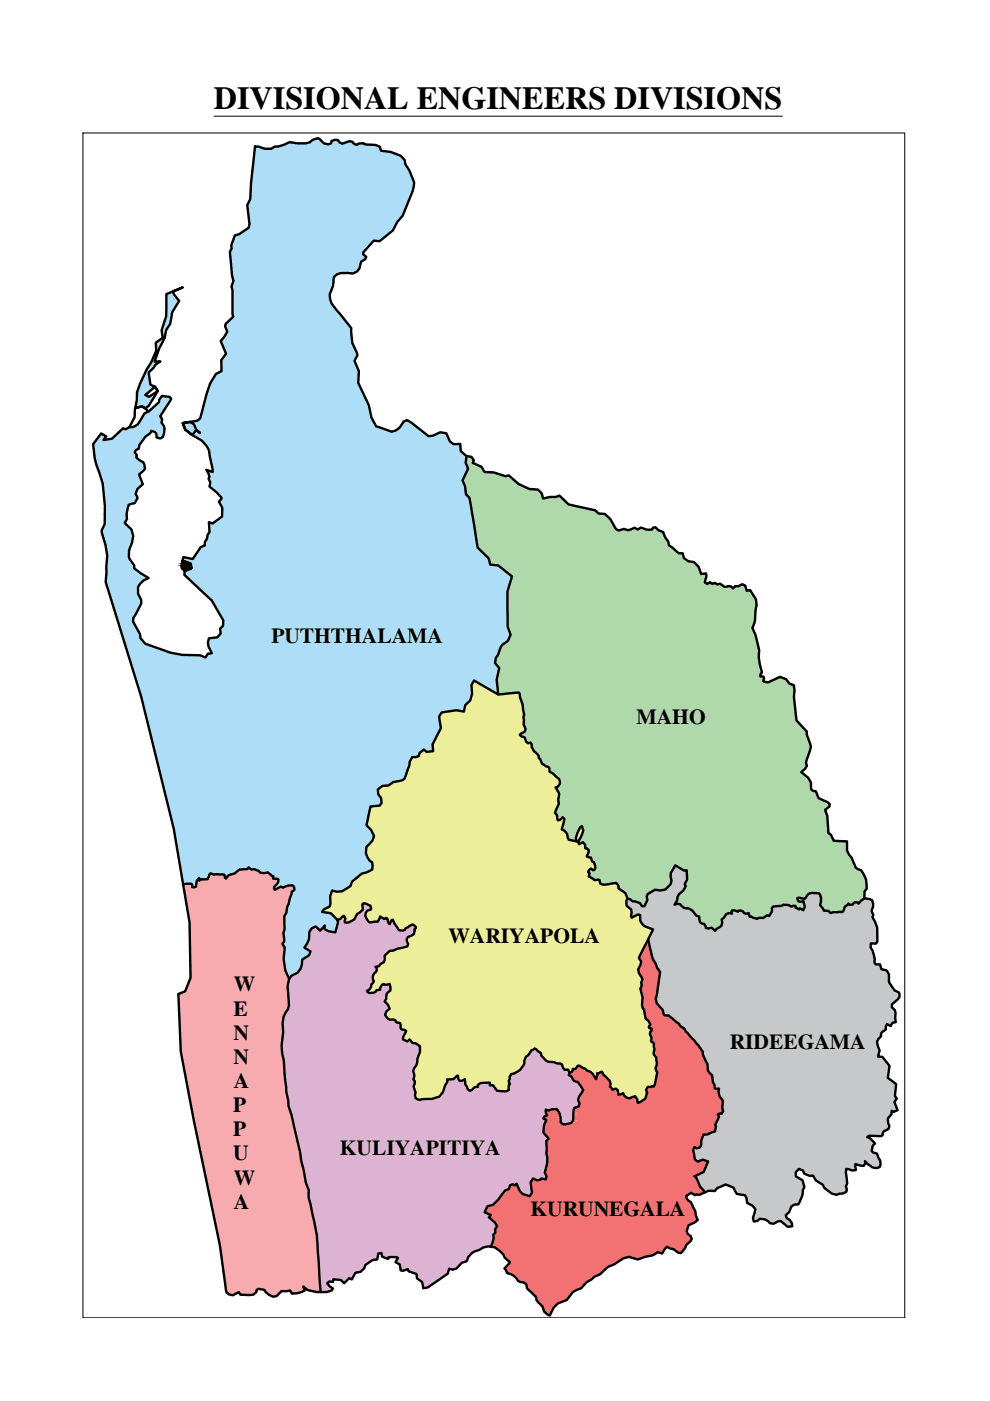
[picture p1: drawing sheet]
<svg xmlns="http://www.w3.org/2000/svg" width="210mm" height="297mm" viewBox="0 0 210 297" stroke-linecap="round" stroke-linejoin="round" font-family="sans-serif">
<defs><g id="words">
<text font-size="6.8" x="45.4" y="23.2">DIVISIONAL ENGINEERS DIVISIONS</text>
<g font-size="4.5">
<text x="57.5" y="136.3">PUTHTHALAMA</text>
<text x="135" y="153.5">MAHO</text>
<text x="95.1" y="200">WARIYAPOLA</text>
<text x="49.5" y="215.3">E</text>
<text x="49.5" y="210.2">W</text>
<text x="49.5" y="220.4">N</text>
<text x="49.5" y="225.6">N</text>
<text x="154.7" y="222.4">RIDEEGAMA</text>
<text x="49.5" y="230.7">A</text>
<text x="49.5" y="235.8">P</text>
<text x="49.5" y="240.9">P</text>
<text x="72.1" y="245">KULIYAPITIYA</text>
<text x="49.5" y="246">U</text>
<text x="49.5" y="251.2">W</text>
<text x="49.5" y="256.3">A</text>
<text x="112.5" y="257.9">KURUNEGALA</text>
</g>
</g></defs>
<!-- layer: text -->
<path d="M31.6 79.3l-1.7 1.7M33.5 74.6l-.8 .8M35.2 70.2l-.8 .8M36.5 66.2l-1.4 1.4M37.2 62.8l-1.9 1.9M32 81.6l-3 2.9M33.2 83.1l-3.1 3.1M40.4 89.5l-1.3 1.2M41.5 91l-1 1" fill="none" stroke="#f8d731" stroke-width=".21"/>
<!-- layer: line 0.50 -->
<g fill="#000" stroke="#000" stroke-width=".21">
<path d="M38.5 120h2l.1 .5zM38.7 118.9l1.7 .6h-1.8z"/>
<path d="M38.5 120v.5h2.1zM38.5 120.5h2.1l-1.4 .5z"/>
<path d="M38.6 119.5l1.9 .5-.1-.5zM38.6 119.5l1.9 .5h-2z"/>
</g>
<!-- layer: text -->
<g fill="#adddf7" stroke="#adddf7" stroke-width=".21">
<path d="M67 29.4l.4-.1 .3 .1z"/>
<path d="M70.9 29.7h.5z"/>
<path d="M61.3 30.2h.4z"/>
<path d="M76.7 30.4h.4z"/>
<path d="M79.3 51h1.3l-.1 .1z"/>
<path d="M73.8 57.9h1.3z"/>
<path d="M35.3 62.4l1.3-.6 .2 .6z"/>
<path d="M32.8 76.7l1.2-.1z"/>
<path d="M34.3 83.9l1.5 .3h-1.6z"/>
<path d="M28.8 86.2h1.4l-1.5 .2z"/>
<path d="M30.2 86.2h1.1l-.4 .2z"/>
<path d="M31.4 87.3h.1z"/>
<path d="M86 89.2l.3-.1 .2 .1z"/>
<path d="M39.5 89.6l.8-.1 .2 .1z"/>
<path d="M26.1 90.8l.4 .1h-.5z"/>
<path d="M93 91.8l.4-.1 .8 .1z"/>
<path d="M39.4 91.1h2.2l-.6 .9z"/>
<path d="M33.2 92.7h1.3z"/>
<path d="M96.2 94.2l1.4-.1z"/>
<path d="M43.7 99.6l1.3 .4h-1z"/>
<path d="M44.3 110.7l.5 .2h-.5z"/>
<path d="M38.9 118.1l1.2 .3h-1.3z"/>
<path d="M103.5 146h2l.1 1.1z"/>
<path d="M96.8 150.6h1.6v.3z"/>
<path d="M89.9 158.9h1.9v.4z"/>
<path d="M87.4 160.5h.8z"/>
<path d="M53.2 184.3l.2 .1z"/>
<path d="M53.2 184.3h.8z"/>
<path d="M55.1 185h1.4z"/>
<path d="M45.2 185.4h.3z"/>
<path d="M46.5 185.4h.2z"/>
<path d="M47.7 186.1h.3z"/>
<path d="M57.9 186.3h.7z"/>
<path d="M42.2 186.4l.1 .3z"/>
<path d="M42.2 186.4h.4l-.3 .3z"/>
<path d="M38.8 187.4h.7l-.7 .1z"/>
<path d="M40.7 188h.8z"/>
<path d="M59.7 188l.3 .2z"/>
<path d="M59.7 188h.7l-.4 .2z"/>
<path d="M71.1 189h1.4z"/>
<path d="M67.6 197h.5l-.2 .3z"/>
<path d="M69.7 197.4h1.4v.2z"/>
<path d="M60.4 200.9h4.1z"/>
<path d="M60.8 206.2h2.3l-1.3 .7z"/>
<path d="M67 29.4l.8 .1zM66.8 29.5h1z"/>
<path d="M66.8 29.5l1.2 .2-.2-.2zM66.3 29.7l.5-.2 1.2 .2z"/>
<path d="M70.9 29.7h.8zM70.8 29.7h.9z"/>
<path d="M70.8 29.7l1 .2-.1-.2zM70.3 29.9l.5-.2 1 .2z"/>
<path d="M66.3 29.7l1.9 .2-.2-.2zM66.3 29.7l1.9 .2h-2.2z"/>
<path d="M74.1 29.9l.6 .2zM73.7 30.1l.4-.2 .6 .2z"/>
<path d="M73.7 30.1h1zM73.5 30.1h1.2z"/>
<path d="M70.3 29.9l1.7 .3-.2-.3zM70.3 29.9l1.7 .3h-1.8z"/>
<path d="M66 29.9l2.5 .3-.3-.3zM65.7 30.2l.3-.3 2.5 .3z"/>
<path d="M73.5 30.1l1.4 .2-.2-.2zM73.1 30.3l.4-.2 1.4 .2z"/>
<path d="M70.2 30.2l2.2 .2-.4-.2zM70.2 30.2l2.2 .2h-2.2z"/>
<path d="M65.7 30.2l3 .2-.2-.2zM65 30.4l.7-.2 3 .2z"/>
<path d="M61.3 30.2l1.8 .2zM60.8 30.4l.5-.2 1.8 .2z"/>
<path d="M65 30.4h3.8zM64.9 30.4h3.9z"/>
<path d="M60.8 30.4h2.6zM60.8 30.4h2.6z"/>
<path d="M64.9 30.4h3.9zM64.8 30.4h4z"/>
<path d="M60.8 30.4h4zM60.8 30.4h4z"/>
<path d="M76.7 30.4h.4zM76 30.4h1.1z"/>
<path d="M73.1 30.3l1.9 .1-.1-.1zM72.7 30.4l.4-.1 1.9 .1z"/>
<path d="M70.2 30.4h2.3zM70 30.4h2.5z"/>
<path d="M72.7 30.4l2.4 .1zM72.6 30.5h2.5z"/>
<path d="M70 30.4l2.6 .1zM69.9 30.5h2.7z"/>
<path d="M76 30.4l1.3 .2-.2-.2zM75.8 30.6l.2-.2 1.3 .2z"/>
<path d="M69.9 30.5l5.5 .1-.3-.1zM69.7 30.6l.2-.1 5.5 .1z"/>
<path d="M60.8 30.4l8.8 .2-.8-.2zM60.4 30.6l.4-.2 8.8 .2z"/>
<path d="M69.7 30.6h5.7zM69.6 30.6h5.8z"/>
<path d="M60.4 30.6h9.2zM60.3 30.6h9.3z"/>
<path d="M75.8 30.6h1.6zM75.8 30.6h1.6z"/>
<path d="M75.8 30.6h2.1zM75.8 30.6h2.1z"/>
<path d="M75.8 30.6l3.1 .1zM75.7 30.7h3.2z"/>
<path d="M60.3 30.6l15.2 .1zM60.2 30.7h15.3z"/>
<path d="M75.7 30.7h3.9zM75.7 30.7h3.9z"/>
<path d="M60.2 30.7h15.4zM60.1 30.7h15.5z"/>
<path d="M75.7 30.7h3.9zM75.6 30.7h4z"/>
<path d="M60.1 30.7h15.5zM60 30.7h15.6z"/>
<path d="M60 30.7l20.5 .4-.9-.4zM59 31.1l1-.4 20.5 .4z"/>
<path d="M58.3 31.1l22.4 .4-.2-.4zM57.5 31.5l.8-.4 22.4 .4z"/>
<path d="M54.1 31.1l2 .4-1.3-.4zM54.1 31.1l2 .4h-2.1z"/>
<path d="M57.5 31.5h23.2zM56.1 31.5h24.6z"/>
<path d="M54 31.5h2.1zM54 31.5h2.1z"/>
<path d="M54 31.5l26.8 .5-.1-.5zM54 31.5l26.8 .5h-26.8z"/>
<path d="M54 32l28.9 .2-2.1-.2zM54 32l28.9 .2h-29z"/>
<path d="M53.9 32.2l31 .8-2-.8zM53.9 32.2l31 .8h-31z"/>
<path d="M53.9 33l31.9 .9-.9-.9zM53.9 33l31.9 .9h-32z"/>
<path d="M53.8 33.9l32.2 .9-.2-.9zM53.8 33.9l32.2 .9h-32.3z"/>
<path d="M53.7 34.8l33.1 1.4-.8-1.4zM53.7 34.8l33.1 1.4h-33.3z"/>
<path d="M53.5 36.2l34.1 1.9-.8-1.9zM53.5 36.2l34.1 1.9h-34.3z"/>
<path d="M53.3 38.1l34.5 .6-.2-.6zM53.3 38.1l34.5 .6h-34.5z"/>
<path d="M53.3 38.7h34.5zM53.3 38.7l34.5 .1z"/>
<path d="M53.2 38.8l34.5 1 .1-1zM53.2 38.8l34.5 1h-34.5z"/>
<path d="M53.2 39.8l34.3 .8 .2-.8zM53.2 39.8l34.3 .8h-34.4z"/>
<path d="M53.1 40.6l33.7 1.6 .7-1.6zM53.1 40.6l33.7 1.6h-33.7z"/>
<path d="M53.1 42.2l33.5 .6 .2-.6zM53.1 42.2l33.5 .6h-33.8z"/>
<path d="M52.8 42.8l33.5 .7 .3-.7zM52.8 42.8l33.5 .7h-33.9z"/>
<path d="M52.4 43.5l33.5 .9 .4-.9zM52.4 43.5l33.5 .9h-33.4z"/>
<path d="M52.5 44.4l32.9 1.4 .5-1.4zM52.5 44.4l32.9 1.4h-32.7z"/>
<path d="M52.7 45.8l31.5 1.3 1.2-1.3zM52.7 45.8l31.5 1.3h-31.4z"/>
<path d="M52.8 47.1l31.2 .3 .2-.3zM52.8 47.1l31.2 .3h-31.1z"/>
<path d="M52.9 47.4l30.7 .9 .4-.9zM52.9 47.4l30.7 .9h-30.8z"/>
<path d="M52.8 48.3l30.5 .5 .3-.5zM51.9 48.8l.9-.5 30.5 .5z"/>
<path d="M51.9 48.8l31.3 .2 .1-.2zM51.7 49l.2-.2 31.3 .2z"/>
<path d="M51.7 49l30.6 .7 .9-.7zM50.7 49.7l1-.7 30.6 .7z"/>
<path d="M50.7 49.7h31.6zM50.4 49.7h31.8z"/>
<path d="M50.4 49.7l31.6 .2 .2-.2zM49.8 49.9l.6-.2 31.6 .2z"/>
<path d="M49.8 49.9l31.2 .8 1-.8zM49.8 49.9l31.2 .8h-31.5z"/>
<path d="M49.5 50.7l31.1 .3 .4-.3zM49.5 50.7l31.1 .3h-31.2z"/>
<path d="M49.4 51l29.7 .1 .2-.1zM49.4 51l29.7 .1h-29.7z"/>
<path d="M49.4 51.1l29 .9 .7-.9zM49.4 51.1l29 .9h-29.4z"/>
<path d="M49 52l28.8 .7 .6-.7zM49 52l28.8 .7h-28.7z"/>
<path d="M49.1 52.7l28 .7 .7-.7zM49.1 52.7l28 .7h-28.4z"/>
<path d="M48.7 53.4l28.3 .1 .1-.1zM48.7 53.4l28.3 .1h-28.3z"/>
<path d="M48.7 53.5l28.3 .4v-.4zM48.7 53.5l28.3 .4h-28.2z"/>
<path d="M48.8 53.9l28.9 .5-.7-.5zM48.8 53.9l28.9 .5h-28.9z"/>
<path d="M48.8 54.4l28.6 .5 .3-.5zM48.8 54.4l28.6 .5h-28.5z"/>
<path d="M48.9 54.9l27.7 .6 .8-.6zM48.9 54.9l27.7 .6h-27.6z"/>
<path d="M49 55.5l27.2 1.4 .4-1.4zM49 55.5l27.2 1.4h-27.1z"/>
<path d="M49.1 56.9l26.6 .6 .5-.6zM49.1 56.9l26.6 .6h-26.6z"/>
<path d="M49.1 57.5l26 .4 .6-.4zM49.1 57.5l26 .4h-25.9z"/>
<path d="M73.8 57.9h1.2zM74.2 57.9h.8z"/>
<path d="M49.2 57.9h24.6zM49.2 57.9h22.9z"/>
<path d="M49.2 57.9l22.2 .3 .7-.3zM49.2 57.9l22.2 .3h-22.2z"/>
<path d="M49.2 58.2l21.9 .3 .3-.3zM49.2 58.2l21.9 .3h-21.9z"/>
<path d="M49.2 58.5l21.7 .1 .2-.1zM49.2 58.5l21.7 .1h-21.7z"/>
<path d="M49.2 58.6l21.5 .6 .2-.6zM49.2 58.6l21.5 .6h-21.3z"/>
<path d="M49.4 59.2l21.3 .4v-.4zM49.4 59.2l21.3 .4h-21.2z"/>
<path d="M49.5 59.6l21.2 .3v-.3zM49.5 59.6l21.2 .3h-21.3z"/>
<path d="M49.4 59.9l21.2 .8 .1-.8zM49.4 59.9l21.2 .8h-21.5z"/>
<path d="M49.1 60.7h21.5zM49.1 60.7h21.4z"/>
<path d="M49.1 60.7l21.2 .8 .2-.8zM49.1 60.7l21.2 .8h-21z"/>
<path d="M49.3 61.5h21zM49.3 61.5l20.9 .1z"/>
<path d="M49.3 61.6l20.6 .8 .3-.8zM49.3 61.6l20.6 .8h-20.6z"/>
<path d="M35.3 62.4l1.6 .1-.1-.1zM35.3 62.4l1.6 .1h-1.6z"/>
<path d="M35.3 62.5l2.3 .8-.7-.8zM35.3 62.5l2.3 .8h-2.3z"/>
<path d="M49.3 62.4l20.7 1.1-.1-1.1zM49.3 62.4l20.7 1.1h-20.7z"/>
<path d="M35.3 63.3l2.7 .5-.4-.5zM35.3 63.3l2.7 .5h-2.7z"/>
<path d="M49.3 63.5l21 .8-.3-.8zM49.3 63.5l21 .8h-21z"/>
<path d="M35.3 63.8l2.1 1 .6-1zM35.3 63.8l2.1 1h-2.1z"/>
<path d="M49.3 64.3l21.4 .5-.4-.5zM49.3 64.3l21.4 .5h-21.4z"/>
<path d="M35.3 64.8l2 .1 .1-.1zM35.3 64.8l2 .1h-2z"/>
<path d="M49.3 64.8l21.5 .3-.1-.3zM49.3 64.8l21.5 .3h-21.5z"/>
<path d="M49.3 65.1l22.1 .7-.6-.7zM49.3 65.1l22.1 .7h-22.1z"/>
<path d="M35.3 64.9l1.2 1.3 .8-1.3zM35.3 64.9l1.2 1.3h-1.2z"/>
<path d="M49.3 65.8l22.9 .8-.8-.8zM49.3 65.8l22.9 .8h-22.9z"/>
<path d="M49.3 66.6l22.9 .1zM49.3 66.6l22.9 .1z"/>
<path d="M35.3 66.2l1.1 .9 .1-.9zM35.3 66.2l1.1 .9h-1.2z"/>
<path d="M49.3 66.7l23.3 .4-.4-.4zM49.3 66.7l23.3 .4h-23.1z"/>
<path d="M35.2 67.1l1.1 .4 .1-.4zM35.2 67.1l1.1 .4h-1.2z"/>
<path d="M35.1 67.5l1.1 .6 .1-.6zM35.1 67.5l1.1 .6h-1.3z"/>
<path d="M49.5 67.1l23.9 1.1-.8-1.1zM48.3 68.2l1.2-1.1 23.9 1.1z"/>
<path d="M34.9 68.1l1.2 .6 .1-.6zM34.9 68.1l1.2 .6h-1.4z"/>
<path d="M48.3 68.2l25.5 .5-.4-.5zM48.3 68.2l25.5 .5h-25.9z"/>
<path d="M47.9 68.7l26.3 .5-.4-.5zM47.9 68.7l26.3 .5h-26.5z"/>
<path d="M47.7 69.2l26.5 .1zM47.7 69.2l26.5 .1z"/>
<path d="M47.7 69.3l26.8 .3-.3-.3zM47.7 69.3l26.8 .3h-26.6z"/>
<path d="M34.7 68.7l.5 1.3 .9-1.3zM34.7 68.7l.5 1.3h-.9z"/>
<path d="M34.3 70h.9zM34.3 70l.9 .1z"/>
<path d="M47.9 69.6l26.5 .5 .1-.5zM47.9 69.6l26.5 .5h-26.3z"/>
<path d="M48.1 70.1l26.3 .1zM48.1 70.1l26.3 .1z"/>
<path d="M48.1 70.2l26.4 .1-.1-.1zM48.1 70.2l26.4 .1h-26.3z"/>
<path d="M34.3 70.1l.8 .7 .1-.7zM34.3 70.1l.8 .7h-.7z"/>
<path d="M48.2 70.3l26.4 1.1-.1-1.1zM48.2 70.3l26.4 1.1h-27z"/>
<path d="M34.4 70.8l.5 .8 .2-.8zM34.4 70.8l.5 .8h-.4z"/>
<path d="M34.5 71.6h.4zM34.5 71.6h.4z"/>
<path d="M47.6 71.4l27 .9v-.9zM47.6 71.4l27 .9h-27.8z"/>
<path d="M34.5 71.6l-.1 1 .5-1zM33 72.6l1.5-1-.1 1z"/>
<path d="M46.8 72.3l27.9 .4-.1-.4zM46.8 72.3l27.9 .4h-27.7z"/>
<path d="M33 72.6l1.3 .2 .1-.2zM33 72.6l1.3 .2h-1.2z"/>
<path d="M33.1 72.8l.7 1.1 .5-1.1zM33.1 72.8l.7 1.1h-.7z"/>
<path d="M33.1 73.9l.5 .5 .2-.5zM33.1 73.9l.5 .5h-.5z"/>
<path d="M47 72.7l28.5 1.7-.8-1.7zM47 72.7l28.5 1.7h-27.8z"/>
<path d="M47.7 74.4l28 .4-.2-.4zM47.7 74.4l28 .4h-27.8z"/>
<path d="M47.9 74.8l27.8 .2v-.2zM47.9 74.8l27.8 .2h-27.8z"/>
<path d="M47.9 75l27.9 .3-.1-.3zM47.9 75l27.9 .3h-28.1z"/>
<path d="M33.1 74.4l-.1 1.5 .6-1.5zM33.1 74.4l-.1 1.5h-.6z"/>
<path d="M47.7 75.3l27.5 1 .6-1zM47.7 75.3l27.5 1h-28.3z"/>
<path d="M46.9 76.3l28.3 .2v-.2zM46.9 76.3l28.3 .2h-28.3z"/>
<path d="M32.4 75.9l.4 .7 .2-.7zM32.4 75.9l.4 .7h-.7z"/>
<path d="M32.1 76.6l.7 .1zM32.1 76.6l.7 .1z"/>
<path d="M32.1 76.7l1.6 .1 .3-.1zM32.1 76.7l1.6 .1h-1.6z"/>
<path d="M32.1 76.8l.9 .5 .7-.5zM32.1 76.8l.9 .5h-1.2z"/>
<path d="M31.8 77.3l.7 .7 .5-.7zM31.8 77.3l.7 .7h-1.2z"/>
<path d="M31.3 78l.9 .4 .3-.4zM31.3 78l.9 .4h-1.1z"/>
<path d="M46.9 76.5l29.2 2.2-.9-2.2zM46.9 76.5l29.2 2.2h-29.1zM47 78.7h29.1zM47 78.7h29.1z"/>
<path d="M31.1 78.4l.4 .6 .7-.6zM31.1 78.4l.4 .6h-.7z"/>
<path d="M47 78.7l29.1 .6v-.6zM45.8 79.3l1.2-.6 29.1 .6z"/>
<path d="M30.8 79l.8 .8-.1-.8zM30.8 79l.8 .8h-1.2z"/>
<path d="M30.4 79.8l1.2 .1v-.1zM30.4 79.8l1.2 .1h-1.2z"/>
<path d="M45.8 79.3l30.2 1.9 .1-1.9zM45.8 79.3l30.2 1.9h-31.4z"/>
<path d="M44.6 81.2l31.4 .1v-.1zM44.6 81.2l31.4 .1h-31.5z"/>
<path d="M30.4 79.9l1.4 1.5-.2-1.5zM30.4 79.9l1.4 1.5h-2.1z"/>
<path d="M29.7 81.4l2.2 .2-.1-.2zM29.7 81.4l2.2 .2h-2.3z"/>
<path d="M29.6 81.6l3.3 .4-1-.4zM29.6 81.6l3.3 .4h-3.5z"/>
<path d="M29.4 82l2.3 1 1.2-1zM29.4 82l2.3 1h-2.6z"/>
<path d="M29.1 83l2.5 .1 .1-.1zM29.1 83l2.5 .1h-2.5z"/>
<path d="M44.5 81.3l32.5 2.1-1-2.1zM44.5 81.3l32.5 2.1h-33.2z"/>
<path d="M33.4 82.9l-.3 .6zM32.5 83.5l.9-.6-.3 .6z"/>
<path d="M29.1 83.1l1.7 .6 .8-.6zM29.1 83.1l1.7 .6h-1.7z"/>
<path d="M32.5 83.5l.3 .4 .3-.4zM31.8 83.9l.7-.4 .3 .4z"/>
<path d="M29.1 83.7l2.1 .2-.4-.2zM29.1 83.7l2.1 .2h-2.1z"/>
<path d="M31.8 83.9l.9 .3 .1-.3zM31.6 84.2l.2-.3 .9 .3z"/>
<path d="M29.1 83.9l2.5 .3-.4-.3zM29.1 83.9l2.5 .3h-2.5z"/>
<path d="M34.2 84.2h1.8zM34.2 84.2h1.8z"/>
<path d="M29.1 84.2h3.6zM29.1 84.2h3.6z"/>
<path d="M34.2 84.2l2.1 .3-.3-.3zM34.2 84.2l2.1 .3h-2.4z"/>
<path d="M33.9 84.5l2.3 .3 .1-.3zM33.9 84.5l2.3 .3h-2.4z"/>
<path d="M43.8 83.4l33.9 1.4-.7-1.4zM43.8 83.4l33.9 1.4h-34.2z"/>
<path d="M29 84.2l3.3 .6 .4-.6zM29 84.2l3.3 .6h-3.3z"/>
<path d="M33.8 84.8l2.3 .1 .1-.1zM33.8 84.8l2.3 .1h-2.3z"/>
<path d="M33.8 84.9l2.1 .4 .2-.4zM33.8 84.9l2.1 .4h-2.2z"/>
<path d="M29 84.8l3 .5 .3-.5zM29 84.8l3 .5h-3.1z"/>
<path d="M43.5 84.8l34.5 .7-.3-.7zM43.5 84.8l34.5 .7h-34.7z"/>
<path d="M43.3 85.5l34.9 .4-.2-.4zM43.3 85.5l34.9 .4h-35z"/>
<path d="M28.9 85.3l2.6 .8 .5-.8zM28.9 85.3l2.6 .8h-2.7z"/>
<path d="M28.8 86.1l2.5 .1 .2-.1zM28.8 86.1l2.5 .1h-2.5z"/>
<path d="M30.2 86.2l.7 .2zM30.6 86.4h.3l-.1 .2z"/>
<path d="M33.7 85.3l1.3 1.4 .9-1.4zM32.2 86.7l1.5-1.4 1.3 1.4z"/>
<path d="M32.2 86.7l2.4 .5 .4-.5zM31.6 87.2l.6-.5 2.4 .5z"/>
<path d="M31.6 87.2l3 .1zM31.6 87.2l3 .1z"/>
<path d="M31.4 87.3l2.9 .4 .3-.4zM30.6 87.7l.8-.4 2.9 .4z"/>
<path d="M30.6 87.7l3.4 .6 .3-.6zM30.6 87.7l3.4 .6h-3.7z"/>
<path d="M43.2 85.9l35.6 2.6-.6-2.6zM43.2 85.9l35.6 2.6h-36.3z"/>
<path d="M42.5 88.5l36.3 .1v-.1zM42.5 88.5l36.3 .1h-36.3z"/>
<path d="M30.3 88.3l4.1 .6-.4-.6zM30.3 88.3l4.1 .6h-4.5z"/>
<path d="M29.9 88.9l4.4 .3 .1-.3zM29.9 88.9l4.4 .3h-4.6z"/>
<path d="M42.5 88.6l36.6 .6-.3-.6zM41.9 89.2l.6-.6 36.6 .6z"/>
<path d="M86 89.2l.8 .2-.3-.2zM85.6 89.4l.4-.2 .8 .2z"/>
<path d="M41.9 89.2l37.3 .3-.1-.3zM40.3 89.5l1.6-.3 37.3 .3z"/>
<path d="M40.3 89.5l39 .1-.1-.1zM40.3 89.5l39 .1h-38.8z"/>
<path d="M29.7 89.2l4.5 .4 .1-.4zM29.7 89.2l4.5 .4h-4.7z"/>
<path d="M85.6 89.4l1.6 .2-.4-.2zM85.6 89.4l1.6 .2h-1.8z"/>
<path d="M40.5 89.6h38.8zM40.5 89.6h38.8z"/>
<path d="M39.5 89.6h1.1zM39.3 89.6h1.3z"/>
<path d="M40.6 89.6l38.8 .1zM40.6 89.6l38.8 .1z"/>
<path d="M39.3 89.6l1.4 .1zM38.7 89.7h2z"/>
<path d="M40.7 89.7l38.8 .3-.1-.3zM40.7 89.7l38.8 .3h-38.4z"/>
<path d="M38.7 89.7l2.4 .3-.4-.3zM38.7 89.7l2.4 .3h-2.3z"/>
<path d="M29.5 89.6l5 .4-.3-.4zM29.5 89.6l5 .4h-5.3z"/>
<path d="M29.2 90l5.5 .3-.2-.3zM28.6 90.3l.6-.3 5.5 .3z"/>
<path d="M41.1 90l38.7 .4-.3-.4zM41.1 90l38.7 .4h-38.5z"/>
<path d="M28.6 90.3l6.2 .3-.1-.3zM28.3 90.6l.3-.3 6.2 .3z"/>
<path d="M41.3 90.4l39 .2-.5-.2zM41.3 90.4l39 .2h-38.9z"/>
<path d="M85.4 89.6l3.1 1.1-1.3-1.1zM85.4 89.6l3.1 1.1h-3.8z"/>
<path d="M27.4 90.6l7.5 .3-.1-.3zM26.7 90.9l.7-.3 7.5 .3z"/>
<path d="M26.7 90.9l8.2 .1zM26.7 90.9l8.2 .1h-8.3z"/>
<path d="M26 90.9l.6 .1zM26 90.9l.6 .1h-.7z"/>
<path d="M38.8 90l2.8 1.1-.5-1.1zM38.8 90l2.8 1.1h-2.3z"/>
<path d="M41.4 90.6l40.6 .5-1.7-.5zM41.4 90.6l40.6 .5h-40.4z"/>
<path d="M41.6 91.1h40.4zM41.6 91.1h40.4z"/>
<path d="M39.3 91.1h2.3zM39.3 91.1h2.3z"/>
<path d="M84.7 90.7l4.6 .6-.8-.6zM83.9 91.3l.8-.6 4.6 .6z"/>
<path d="M25.9 91l9 .3v-.3zM25.5 91.3l.4-.3 9 .3z"/>
<path d="M83.9 91.3l5.6 .1-.2-.1zM83.4 91.4l.5-.1 5.6 .1z"/>
<path d="M41.6 91.1l41.2 .3-.8-.3zM41.6 91.1l41.2 .3h-41.4z"/>
<path d="M32.1 91.3l2.8 .1v-.1zM32.1 91.3l2.8 .1h-2.5z"/>
<path d="M25.5 91.3l6.5 .1 .1-.1zM25.5 91.3l6.5 .1h-6.6z"/>
<path d="M83.4 91.4l6.3 .1zM83 91.5h6.7z"/>
<path d="M41.4 91.4l41.6 .1zM41.4 91.4l41.6 .1z"/>
<path d="M32.4 91.4l2.4 .2 .1-.2zM32.4 91.4l2.4 .2h-1.9z"/>
<path d="M25.4 91.4l6.5 .3 .1-.3zM25.4 91.4l6.5 .3h-6.7z"/>
<path d="M25.2 91.7l6.7 .1v-.1zM25.2 91.7l6.7 .1h-6.9z"/>
<path d="M93 91.8l1.6 .1zM92.9 91.9h1.7z"/>
<path d="M32.9 91.6l1.9 .3v-.3zM32.9 91.6l1.9 .3h-1.7z"/>
<path d="M39.4 91.1l1 .9h.6zM40.4 92h.6l-.2 .2z"/>
<path d="M33.1 91.9l1.7 .1zM33.1 91.9l1.7 .1z"/>
<path d="M41.3 91.5l49.2 .7-.8-.7zM41.3 91.5l49.2 .7h-49.7z"/>
<path d="M25 91.8l6.3 .4 .6-.4zM24.6 92.2l.4-.4 6.3 .4z"/>
<path d="M92.9 91.9l1.9 .5-.2-.5zM91.8 92.4l1.1-.5 1.9 .5z"/>
<path d="M40.8 92.2l49.9 .2-.2-.2zM40.8 92.2l49.9 .2h-49.7z"/>
<path d="M91.8 92.4l3.1 .1-.1-.1zM90.9 92.5l.9-.1 3.1 .1z"/>
<path d="M41 92.4l49.9 .1-.2-.1zM41 92.4l49.9 .1h-49.7z"/>
<path d="M21.4 91.9l1.1 .6zM21.4 91.9l1.1 .6h-1.5z"/>
<path d="M24.6 92.2l6.2 .4 .5-.4zM24.2 92.6l.4-.4 6.2 .4z"/>
<path d="M24.2 92.6h6.6zM24.2 92.6h6.6z"/>
<path d="M33.2 92l1.3 .7 .3-.7zM33.2 92l1.3 .7h-1.3z"/>
<path d="M33.2 92.7l1.1 .1zM33.2 92.8h1.1l-.3 .2z"/>
<path d="M24.1 92.6l6.4 .4 .3-.4zM23.8 93l.3-.4 6.4 .4z"/>
<path d="M21 92.5l1.2 .5 .3-.5zM21 92.5l1.2 .5h-1.6z"/>
<path d="M23.8 93l6.5 .3 .2-.3zM21.9 93.3l1.9-.3 6.5 .3z"/>
<path d="M20.6 93l1.3 .3 .3-.3zM20.6 93l1.3 .3h-1.5z"/>
<path d="M41.2 92.5l54.1 .9-.4-.9zM41.2 92.5l54.1 .9h-52.5z"/>
<path d="M42.8 93.4l52.6 .2-.1-.2zM42.8 93.4l52.6 .2h-52.4z"/>
<path d="M43 93.6l53.2 .6-.8-.6zM43 93.6l53.2 .6h-52.7z"/>
<path d="M20.4 93.3l9.3 .9 .6-.9zM20.4 93.3l9.3 .9h-10z"/>
<path d="M96.2 94.2h1.4zM96.2 94.2h1.4z"/>
<path d="M43.5 94.2h52.7zM43.5 94.2h52.7z"/>
<path d="M19.7 94.2l9.8 .2 .2-.2zM19.7 94.2l9.8 .2h-9.7z"/>
<path d="M43.5 94.2l54.1 .5v-.5zM43.5 94.2l54.1 .5h-53.7z"/>
<path d="M19.8 94.4l9.6 .7 .1-.7zM19.8 94.4l9.6 .7h-9.6z"/>
<path d="M19.8 95.1l9 .3 .6-.3zM19.8 95.1l9 .3h-8.9z"/>
<path d="M43.9 94.7l53.8 .8-.1-.8zM43.9 94.7l53.8 .8h-53.4z"/>
<path d="M44.3 95.5l53.4 .1zM44.3 95.5l53.4 .1z"/>
<path d="M19.9 95.4l8.6 .5 .3-.5zM19.9 95.4l8.6 .5h-8.5z"/>
<path d="M44.4 95.6l54 .7-.7-.7zM44.4 95.6l54 .7h-54z"/>
<path d="M20 95.9l9 .6-.5-.6zM20 95.9l9 .6h-9z"/>
<path d="M44.4 96.3l54.5 .4-.5-.4zM44.4 96.3l54.5 .4h-54.4zM44.5 96.7h54.4zM44.5 96.7h54.4z"/>
<path d="M20 96.5l8.9 .4 .1-.4zM20 96.5l8.9 .4h-8.9z"/>
<path d="M20 96.9l9.1 .2-.2-.2zM20 96.9l9.1 .2h-9z"/>
<path d="M20.1 97.1l9.3 .4-.3-.4zM20.1 97.1l9.3 .4h-9.2z"/>
<path d="M20.2 97.5l10.2 .5-1-.5zM20.2 97.5l10.2 .5h-10.1z"/>
<path d="M44.5 96.7l54.2 1.4 .2-1.4zM44.5 96.7l54.2 1.4h-53.9z"/>
<path d="M20.3 98l10.3 .5-.2-.5zM20.3 98l10.3 .5h-10.2z"/>
<path d="M20.4 98.5l10.2 .1zM20.4 98.5l10.2 .1z"/>
<path d="M44.8 98.1l54.4 1.2-.5-1.2zM44.8 98.1l54.4 1.2h-54.1z"/>
<path d="M45.1 99.3l54.1 .1zM45.1 99.3l54.1 .1z"/>
<path d="M20.4 98.6l10.3 .8-.1-.8zM20.4 98.6l10.3 .8h-9.9z"/>
<path d="M45.1 99.4l53.8 .6 .3-.6zM45.1 99.4l53.8 .6h-53.8z"/>
<path d="M20.8 99.4l9.4 .6 .5-.6zM20.8 99.4l9.4 .6h-9.2z"/>
<path d="M45.1 100h53.8zM45.1 100l53.8 .1z"/>
<path d="M44 100l1.1 .1zM44 100l1.1 .1z"/>
<path d="M21 100l8.8 .3 .4-.3zM21 100l8.8 .3h-8.7z"/>
<path d="M44 100.1l54.8 .3 .1-.3zM44 100.1l54.8 .3h-54.6z"/>
<path d="M21.1 100.3l8.4 .3 .3-.3zM21.1 100.3l8.4 .3h-8.3z"/>
<path d="M44.2 100.4l54.5 .2 .1-.2zM44.2 100.4l54.5 .2h-54.4z"/>
<path d="M44.3 100.6l54.1 .6 .3-.6zM44.3 100.6l54.1 .6h-54z"/>
<path d="M21.2 100.6l8.5 .7-.2-.7zM21.2 100.6l8.5 .7h-8.3z"/>
<path d="M44.4 101.2l53.8 .3 .2-.3zM44.4 101.2l53.8 .3h-54z"/>
<path d="M44.2 101.5l53.9 .4 .1-.4zM44.2 101.5l53.9 .4h-53.7z"/>
<path d="M44.4 101.9l53.9 .4-.2-.4zM44.4 101.9l53.9 .4h-53.7z"/>
<path d="M21.4 101.3l8.8 1.2-.5-1.2zM21.4 101.3l8.8 1.2h-8.4z"/>
<path d="M21.8 102.5l8.5 .2-.1-.2zM21.8 102.5l8.5 .2h-8.5z"/>
<path d="M44.6 102.3l54 .8-.3-.8zM44.6 102.3l54 .8h-54.2z"/>
<path d="M44.4 103.1l54.2 .1zM44.4 103.1l54.2 .1z"/>
<path d="M21.8 102.7l7.3 1 1.2-1zM21.8 102.7l7.3 1h-7.2z"/>
<path d="M44.4 103.2l54.3 1.2-.1-1.2zM44.4 103.2l54.3 1.2h-52.8z"/>
<path d="M21.9 103.7l6.9 .9 .3-.9zM21.9 103.7l6.9 .9h-6.8z"/>
<path d="M45.9 104.4l52.9 .4-.1-.4zM45.9 104.4l52.9 .4h-52.5z"/>
<path d="M46.3 104.8l53.1 .6-.6-.6zM46.3 104.8l53.1 .6h-52.5z"/>
<path d="M22 104.6l7.2 1-.4-1zM22 104.6l7.2 1h-7.1z"/>
<path d="M46.9 105.4l52.6 .2-.1-.2zM46.9 105.4l52.6 .2h-52.5z"/>
<path d="M47 105.6l52.6 .1-.1-.1zM47 105.6l52.6 .1h-52.6z"/>
<path d="M47 105.7l52.7 .6-.1-.6zM47 105.7l52.7 .6h-53.3z"/>
<path d="M22.1 105.6l6.4 1.1 .7-1.1zM22.1 105.6l6.4 1.1h-6.3z"/>
<path d="M22.2 106.7l5.7 .1 .6-.1zM22.2 106.7l5.7 .1h-5.7z"/>
<path d="M22.2 106.8l5.1 .2 .6-.2zM22.2 106.8l5.1 .2h-5.1z"/>
<path d="M46.4 106.3l53.4 .9-.1-.9zM46.4 106.3l53.4 .9h-52.9z"/>
<path d="M22.2 107l5 .3 .1-.3zM22.2 107l5 .3h-5z"/>
<path d="M46.9 107.2l53 .5-.1-.5zM46.9 107.2l53 .5h-52.8z"/>
<path d="M22.2 107.3l4.9 .5 .1-.5zM22.2 107.3l4.9 .5h-4.9z"/>
<path d="M22.2 107.8l4.7 1.1 .2-1.1zM22.2 107.8l4.7 1.1h-4.7z"/>
<path d="M47.1 107.7l53 1.4-.2-1.4zM47.1 107.7l53 1.4h-53z"/>
<path d="M47.1 109.1l53.1 .4-.1-.4zM47.1 109.1l53.1 .4h-53.1z"/>
<path d="M22.2 108.9l4.7 1.2v-1.2zM22.2 108.9l4.7 1.2h-4.7z"/>
<path d="M47.1 109.5l53.2 .7-.1-.7zM46.1 110.2l1-.7 53.2 .7z"/>
<path d="M46.1 110.2l54.3 .7-.1-.7zM45.2 110.9l.9-.7 54.3 .7z"/>
<path d="M22.2 110.1l4.2 .8 .5-.8zM22.2 110.1l4.2 .8h-4.2z"/>
<path d="M45.2 110.9l55.2 .1v-.1zM45.1 111l.1-.1 55.2 .1z"/>
<path d="M44.3 110.9l.8 .1zM44.3 110.9l.8 .1h-.8z"/>
<path d="M22.2 110.9l4.5 .2-.3-.2zM22.2 110.9l4.5 .2h-4.5z"/>
<path d="M22.2 111.1l4.5 .1zM22.2 111.1l4.5 .1z"/>
<path d="M44.3 111l56.3 1.1-.2-1.1zM44.3 111l56.3 1.1h-56.2z"/>
<path d="M22.2 111.2l5.7 1.1-1.2-1.1zM22.2 111.2l5.7 1.1h-6.3z"/>
<path d="M21.6 112.3l6.3 .1zM21.6 112.3l6.3 .1z"/>
<path d="M44.4 112.1l56.3 .7-.1-.7zM44.4 112.1l56.3 .7h-56.3z"/>
<path d="M21.6 112.4l6.4 .5-.1-.5zM21.6 112.4l6.4 .5h-6.4z"/>
<path d="M44.4 112.8l56.5 .6-.2-.6zM44.4 112.8l56.5 .6h-56.9z"/>
<path d="M21.6 112.9l6.7 .7-.3-.7zM21.6 112.9l6.7 .7h-6.5z"/>
<path d="M44 113.4l56.9 .7v-.7zM44 113.4l56.9 .7h-57z"/>
<path d="M43.9 114.1l57.1 .1zM43.9 114.1l57.1 .1z"/>
<path d="M43.9 114.2l57.2 .7-.1-.7zM43.9 114.2l57.2 .7h-57.7z"/>
<path d="M21.8 113.6l6.2 1.4 .3-1.4zM21.8 113.6l6.2 1.4h-5.8z"/>
<path d="M22.2 115l5.6 .5 .2-.5zM22.2 115l5.6 .5h-5.4z"/>
<path d="M43.4 114.9l57.8 .8-.1-.8zM43.4 114.9l57.8 .8h-57.8z"/>
<path d="M43.4 115.7l57.9 .3-.1-.3zM42.6 116l.8-.3 57.9 .3z"/>
<path d="M42.6 116l58.7 .1v-.1zM42.6 116l58.7 .1h-58.8z"/>
<path d="M22.4 115.5l5 1.2 .4-1.2zM22.4 115.5l5 1.2h-4.9z"/>
<path d="M22.5 116.7l4.8 1.1 .1-1.1zM22.5 116.7l4.8 1.1h-4.6z"/>
<path d="M22.7 117.8l4.6 .3v-.3zM22.7 117.8l4.6 .3h-4.6z"/>
<path d="M42.5 116.1l61.1 2.3-2.3-2.3zM42.5 116.1l61.1 2.3h-62.6z"/>
<path d="M41 118.4l62.6 .1v-.1zM41 118.4l62.6 .1h-62.7z"/>
<path d="M38.8 118.4l2.1 .1-.8-.1zM38.8 118.4l2.1 .1h-2.1z"/>
<path d="M22.7 118.1l4.8 .4-.2-.4zM22.7 118.1l4.8 .4h-4.8z"/>
<path d="M38.8 118.5l64.9 .4-.1-.4zM38.8 118.5l64.9 .4h-65z"/>
<path d="M38.7 118.9l65.2 .6-.2-.6zM38.7 118.9l65.2 .6h-63.5z"/>
<path d="M40.4 119.5l63.5 .2v-.2zM40.4 119.5l63.5 .2h-63.5z"/>
<path d="M40.4 119.7l65.2 .2-1.7-.2zM40.4 119.7l65.2 .2h-65.1z"/>
<path d="M22.7 118.5l5.8 1.4-1-1.4zM22.7 118.5l5.8 1.4h-5.9z"/>
<path d="M22.6 119.9l5.9 .2v-.2zM22.6 119.9l5.9 .2h-6z"/>
<path d="M40.5 119.9l65.9 .6-.8-.6zM40.5 119.9l65.9 .6h-65.8z"/>
<path d="M22.5 120.1l5.9 .4 .1-.4zM22.5 120.1l5.9 .4h-5.9z"/>
<path d="M40.6 120.5l66.5 .5-.7-.5zM39.2 121l1.4-.5 66.5 .5z"/>
<path d="M22.5 120.5l7.1 .9-1.2-.9zM22.5 120.5l7.1 .9h-7z"/>
<path d="M22.6 121.4l7.3 .2-.3-.2zM22.6 121.4l7.3 .2h-7.4z"/>
<path d="M39.2 121l68.9 .9-1-.9zM39.2 121l68.9 .9h-69z"/>
<path d="M39.1 121.9l69.5 .3-.5-.3zM39.1 121.9l69.5 .3h-69.1z"/>
<path d="M22.5 121.6l9 1-1.6-1zM22.5 121.6l9 1h-9z"/>
<path d="M39.5 122.2l68.8 .9 .3-.9zM39.5 122.2l68.8 .9h-67.9z"/>
<path d="M22.5 122.6l7.9 .5 1.1-.5zM22.5 122.6l7.9 .5h-8z"/>
<path d="M22.4 123.1l7.7 .3 .3-.3zM22.4 123.1l7.7 .3h-7.7z"/>
<path d="M22.4 123.4l7.3 .4 .4-.4zM22.4 123.4l7.3 .4h-7.2z"/>
<path d="M40.4 123.1l67.5 1.3 .4-1.3zM40.4 123.1l67.5 1.3h-66.1z"/>
<path d="M22.5 123.8l6.8 .7 .4-.7zM22.5 123.8l6.8 .7h-6.6z"/>
<path d="M41.8 124.4l65.8 .9 .3-.9zM41.8 124.4l65.8 .9h-64.9z"/>
<path d="M42.7 125.3l64.9 .2v-.2zM42.7 125.3l64.9 .2h-64.7z"/>
<path d="M22.7 124.5l6.6 1.4v-1.4zM22.7 124.5l6.6 1.4h-6.1z"/>
<path d="M23.2 125.9l6.5 .8-.4-.8zM23.2 125.9l6.5 .8h-6.3z"/>
<path d="M23.4 126.7l6.5 .5-.2-.5zM23.4 126.7l6.5 .5h-6.3z"/>
<path d="M42.9 125.5l64.7 1.8v-1.8zM42.9 125.5l64.7 1.8h-62.7z"/>
<path d="M23.6 127.2l6.3 .8v-.8zM23.6 127.2l6.3 .8h-6.1z"/>
<path d="M44.9 127.3l62.7 1.5v-1.5zM44.9 127.3l62.7 1.5h-61.9z"/>
<path d="M23.8 128l5.5 1.1 .6-1.1zM23.8 128l5.5 1.1h-5.1z"/>
<path d="M45.7 128.8l61.9 .7v-.7zM45.7 128.8l61.9 .7h-61.4z"/>
<path d="M24.2 129.1l4.6 1.2 .5-1.2zM24.2 129.1l4.6 1.2h-4.3z"/>
<path d="M46.2 129.5l61.4 1.4v-1.4zM46.2 129.5l61.4 1.4h-60.6z"/>
<path d="M24.5 130.3l3.8 .8 .5-.8zM24.5 130.3l3.8 .8h-3.5z"/>
<path d="M47 130.9l60.6 .6v-.6zM47 130.9l60.6 .6h-60.3z"/>
<path d="M24.8 131.1l3.4 .7 .1-.7zM24.8 131.1l3.4 .7h-3.2z"/>
<path d="M47.3 131.5l60.3 1.2v-1.2zM47.3 131.5l60.3 1.2h-60.3z"/>
<path d="M47.3 132.7l60.3 .1v-.1zM47.1 132.8l.2-.1 60.3 .1z"/>
<path d="M47.1 132.8l60.7 .5-.2-.5zM47.1 132.8l60.7 .5h-61.1z"/>
<path d="M46.7 133.3l61.5 1-.4-1zM46.7 133.3l61.5 1h-61.4z"/>
<path d="M25 131.8l4.7 2.7-1.5-2.7zM25 131.8l4.7 2.7h-3.9z"/>
<path d="M46.8 134.3l61.5 .3-.1-.3zM46.8 134.3l61.5 .3h-61.7z"/>
<path d="M46.6 134.6l61.4 .5 .3-.5zM46.6 134.6l61.4 .5h-61.9z"/>
<path d="M25.8 134.5l4 .8-.1-.8zM25.8 134.5l4 .8h-3.7z"/>
<path d="M46.1 135.1l61.8 .2 .1-.2zM44.3 135.3l1.8-.2 61.8 .2z"/>
<path d="M44.3 135.3l63.4 .6 .2-.6zM44.3 135.3l63.4 .6h-63.5z"/>
<path d="M44.2 135.9l63 .3 .5-.3zM44.2 135.9l63 .3h-63.1z"/>
<path d="M26.1 135.3l4.7 1.2-1-1.2zM26.1 135.3l4.7 1.2h-4.3z"/>
<path d="M44.1 136.2l62.4 .5 .7-.5zM44.1 136.2l62.4 .5h-62.3z"/>
<path d="M44.2 136.7l62 .4 .3-.4zM44.2 136.7l62 .4h-62z"/>
<path d="M44.2 137.1l61.9 .1 .1-.1zM44.2 137.1l61.9 .1h-61.8z"/>
<path d="M44.3 137.2l61.5 1 .3-1zM44.3 137.2l61.5 1h-61z"/>
<path d="M26.5 136.5l9.7 1.9-5.4-1.9zM26.5 136.5l9.7 1.9h-9.1z"/>
<path d="M44.8 138.2l60.9 .3 .1-.3zM44.8 138.2l60.9 .3h-60.8z"/>
<path d="M44.9 138.5h60.8zM44.1 138.6h61.6z"/>
<path d="M27.1 138.4l11.6 .5-2.5-.5zM27.1 138.4l11.6 .5h-11.5z"/>
<path d="M44.1 138.6l61.5 .3 .1-.3zM44.1 138.6l61.5 .3h-61.7z"/>
<path d="M27.2 138.9h15.2zM27.2 138.9h15.2z"/>
<path d="M43.9 138.9l61.3 .5 .4-.5zM43.9 138.9l61.3 .5h-61.6z"/>
<path d="M27.2 138.9l16.4 .5-1.2-.5zM27.2 138.9l16.4 .5h-16.2z"/>
<path d="M27.4 139.4h77.8zM27.4 139.4l77.7 .1z"/>
<path d="M27.4 139.5l77.6 1.1 .1-1.1zM27.4 139.5l77.6 1.1h-77.3z"/>
<path d="M27.7 140.6l78.1 1-.8-1zM27.7 140.6l78.1 1h-77.7z"/>
<path d="M28.1 141.6l77.2 2.5 .5-2.5zM28.1 141.6l77.2 2.5h-76.5z"/>
<path d="M28.8 144.1l76.5 .2v-.2zM28.8 144.1l76.5 .2h-76.4z"/>
<path d="M100.5 144.3l4.9 .6-.1-.6zM100.5 144.3l4.9 .6h-3.7z"/>
<path d="M28.9 144.3l71.1 .9 .5-.9zM28.9 144.3l71.1 .9h-70.8z"/>
<path d="M101.7 144.9l3.8 1.1-.1-1.1zM101.7 144.9l3.8 1.1h-2.1z"/>
<path d="M103.4 146h2.1zM103.4 146h2.1z"/>
<path d="M103.5 146l1.8 1.1h.3zM105.3 147.1h.3v.1z"/>
<path d="M29.2 145.2l70.9 1.9-.1-1.9zM29.2 145.2l70.9 1.9h-70.4z"/>
<path d="M29.7 147.1l70.2 .6 .2-.6zM29.7 147.1l70.2 .6h-70z"/>
<path d="M29.9 147.7l69.8 .8 .2-.8zM29.9 147.7l69.8 .8h-69.5z"/>
<path d="M30.2 148.5l68.5 1 1-1zM30.2 148.5l68.5 1h-68.3z"/>
<path d="M30.4 149.5l68 1.1 .3-1.1zM30.4 149.5l68 1.1h-67.7z"/>
<path d="M30.7 150.6l63 .4 3.1-.4zM30.7 150.6l63 .4h-62.9z"/>
<path d="M30.8 151l62.3 .9 .6-.9zM30.8 151l62.3 .9h-62.1z"/>
<path d="M31 151.9l62.3 1.3-.2-1.3zM31 151.9l62.3 1.3h-62z"/>
<path d="M31.3 153.2l62.2 1.2-.2-1.2zM31.3 153.2l62.2 1.2h-61.9z"/>
<path d="M31.6 154.4l61.3 1.2 .6-1.2zM31.6 154.4l61.3 1.2h-61z"/>
<path d="M31.9 155.6l60.4 1.2 .6-1.2zM31.9 155.6l60.4 1.2h-60.1z"/>
<path d="M32.2 156.8l59.5 1 .6-1zM32.2 156.8l59.5 1h-59.3z"/>
<path d="M32.4 157.8l59.4 1.1-.1-1.1zM32.4 157.8l59.4 1.1h-59.1z"/>
<path d="M89.9 158.9l.4 .4h1.5zM90.3 159.3h1.5l-1.4 .1z"/>
<path d="M32.7 158.9l56.3 .7 .9-.7zM32.7 158.9l56.3 .7h-56.1z"/>
<path d="M32.9 159.6l55.9 .7 .2-.7zM32.9 159.6l55.9 .7h-55.7z"/>
<path d="M33.1 160.3l55.1 .2 .6-.2zM33.1 160.3l55.1 .2h-55.1z"/>
<path d="M33.1 160.5l53.7 1 .6-1zM33.1 160.5l53.7 1h-53.4z"/>
<path d="M33.4 161.5l53.4 .6v-.6zM33.4 161.5l53.4 .6h-53.3z"/>
<path d="M33.5 162.1l52.9 1.1 .4-1.1zM33.5 162.1l52.9 1.1h-52.6z"/>
<path d="M33.8 163.2l52.2 1.2 .4-1.2zM33.8 163.2l52.2 1.2h-51.9z"/>
<path d="M34.1 164.4l51.7 .7 .2-.7zM34.1 164.4l51.7 .7h-51.6z"/>
<path d="M34.2 165.1l51 .4 .6-.4zM34.2 165.1l51 .4h-50.9z"/>
<path d="M34.3 165.5l49.1 .3 1.8-.3zM34.3 165.5l49.1 .3h-49z"/>
<path d="M34.4 165.8l48 .7 1-.7zM34.4 165.8l48 .7h-47.8z"/>
<path d="M34.6 166.5h47.8zM34.6 166.5l46.5 .1z"/>
<path d="M34.6 166.6l45.5 .8 1-.8zM34.6 166.6l45.5 .8h-45.3z"/>
<path d="M34.8 167.4l45.4 1-.1-1zM34.8 167.4l45.4 1h-45.1z"/>
<path d="M35.1 168.4l45.7 .8-.6-.8zM35.1 168.4l45.7 .8h-45.6z"/>
<path d="M35.2 169.2l45.7 1.1-.1-1.1zM35.2 169.2l45.7 1.1h-45.4z"/>
<path d="M35.5 170.3l45 .5 .4-.5zM35.5 170.3l45 .5h-44.8z"/>
<path d="M35.7 170.8h44.8zM35.7 170.8l43.7 .1z"/>
<path d="M35.7 170.9h43.7zM35.7 170.9l42.8 .1z"/>
<path d="M35.7 171l42.6 1 .2-1zM35.7 171l42.6 1h-42.3z"/>
<path d="M36 172l42.1 .9 .2-.9zM36 172l42.1 .9h-41.9z"/>
<path d="M36.2 172.9l41.7 1 .2-1zM36.2 172.9l41.7 1h-41.5z"/>
<path d="M36.4 173.9l41.3 1.1 .2-1.1zM36.4 173.9l41.3 1.1h-41z"/>
<path d="M36.7 175l41.8 .7-.8-.7zM36.7 175l41.8 .7h-41.7z"/>
<path d="M36.8 175.7l41.9 .2-.2-.2zM36.8 175.7l41.9 .2h-41.8z"/>
<path d="M36.9 175.9l42.4 1.3-.6-1.3zM36.9 175.9l42.4 1.3h-42.2z"/>
<path d="M37.1 177.2l41.9 1 .3-1zM37.1 177.2l41.9 1h-41.7z"/>
<path d="M37.3 178.2l41.1 .7 .6-.7zM37.3 178.2l41.1 .7h-41z"/>
<path d="M37.4 178.9l40.3 .6 .7-.6zM37.4 178.9l40.3 .6h-40.2z"/>
<path d="M37.5 179.5l40.1 1.3 .1-1.3zM37.5 179.5l40.1 1.3h-39.9z"/>
<path d="M37.7 180.8l40.2 .9-.3-.9zM37.7 180.8l40.2 .9h-40z"/>
<path d="M37.9 181.7l40.5 .8-.5-.8zM37.9 181.7l40.5 .8h-40.4z"/>
<path d="M38 182.5l40.9 .3-.5-.3zM38 182.5l40.9 .3h-40.9z"/>
<path d="M38 182.8l41 .7-.1-.7zM38 182.8l41 .7h-40.8z"/>
<path d="M38.2 183.5l40.8 .4v-.4zM38.2 183.5l40.8 .4h-40.8z"/>
<path d="M52.7 183.9l26.3 .2v-.2zM52.7 183.9l26.3 .2h-26z"/>
<path d="M38.2 183.9l14.2 .4 .3-.4zM38.2 183.9l14.2 .4h-14.1z"/>
<path d="M53 184.1l25.9 .2 .1-.2zM53 184.1l25.9 .2h-25.7z"/>
<path d="M38.3 184.3h13.6zM38.3 184.3h14.1z"/>
<path d="M38.3 184.3h13.6zM38.3 184.3h13.1z"/>
<path d="M38.3 184.3h13.1zM38.3 184.3l12.8 .1z"/>
<path d="M38.3 184.4h12.5zM38.3 184.4h12.8z"/>
<path d="M54 184.3l24.9 .1zM54 184.3l24.9 .1z"/>
<path d="M54.2 184.4l24.4 .1 .3-.1zM54.2 184.4l24.4 .1h-24.1z"/>
<path d="M54.5 184.5h24.1zM54.5 184.5l23.9 .1z"/>
<path d="M54.8 184.6h23.6zM54.8 184.6l23.6 .1z"/>
<path d="M38.3 184.4l12.1 .3 .4-.3zM38.3 184.4l12.1 .3h-12z"/>
<path d="M54.8 184.7l22.9 .3 .7-.3zM54.8 184.7l22.9 .3h-22.6z"/>
<path d="M55.1 185h1.7zM55.1 185h1.4z"/>
<path d="M56.8 185h20.9zM56.8 185h20.8z"/>
<path d="M38.4 184.7l11.5 .3 .5-.3zM38.4 184.7l11.5 .3h-11.5z"/>
<path d="M55.1 185h1.3zM55.2 185h1.2z"/>
<path d="M38.4 185l11.4 .2 .1-.2zM38.4 185l11.4 .2h-11.3z"/>
<path d="M44.6 185.2h5.2zM44.6 185.2h5.1z"/>
<path d="M38.5 185.2h6.1zM38.5 185.2h6.1z"/>
<path d="M56.9 185l19.8 .2 .9-.2zM56.9 185l19.8 .2h-19.6z"/>
<path d="M44.7 185.2h5zM44.7 185.2l4.8 .1z"/>
<path d="M57.1 185.2h19.6zM57.1 185.2l19.5 .1z"/>
<path d="M45 185.3h4.5zM45 185.3h4.2z"/>
<path d="M45.1 185.3h4.1zM45.1 185.3h4z"/>
<path d="M46.1 185.3h3zM46.1 185.3l2.9 .1z"/>
<path d="M47.1 185.4h1.9zM47.1 185.4h1.9z"/>
<path d="M46.3 185.4h.8zM46.3 185.4h.7z"/>
<path d="M45.1 185.3h1zM45.1 185.3l.4 .1z"/>
<path d="M57.2 185.3l19.3 .1 .1-.1zM57.2 185.3l19.3 .1h-19.1z"/>
<path d="M46.3 185.4h.7zM46.3 185.4h.4z"/>
<path d="M47.1 185.4h1.9zM47.1 185.4l1.6 .1z"/>
<path d="M38.5 185.2l5.9 .3 .2-.3zM38.5 185.2l5.9 .3h-5.9z"/>
<path d="M47.6 185.5h1.1zM47.6 185.5h1z"/>
<path d="M57.4 185.4l18.7 .3 .4-.3zM57.4 185.4l18.7 .3h-18.6z"/>
<path d="M47.6 185.5l.7 .2 .3-.2zM47.6 185.5l.7 .2h-.7z"/>
<path d="M57.5 185.7h18.6zM57.5 185.7l18.5 .1z"/>
<path d="M47.6 185.7l.7 .1zM47.6 185.7l.7 .1z"/>
<path d="M38.5 185.5l5.8 .3 .1-.3zM38.5 185.5l5.8 .3h-5.8z"/>
<path d="M47.6 185.8l.5 .2 .2-.2zM47.6 185.8l.5 .2h-.4z"/>
<path d="M58 185.8l17.7 .3 .3-.3zM58 185.8l17.7 .3h-17.8z"/>
<path d="M47.7 186h.4zM47.7 186l.3 .1z"/>
<path d="M38.5 185.8l5.6 .3 .2-.3zM38.5 185.8l5.6 .3h-5.5z"/>
<path d="M47.7 186.1h.3zM47.7 186.1h.3l-.1 .2z"/>
<path d="M42.2 186.1h1.9zM42.2 186.1h1.9z"/>
<path d="M38.6 186.1h3.6zM38.6 186.1h3.6z"/>
<path d="M57.9 186.1l17.5 .2 .3-.2zM57.9 186.1l17.5 .2h-17.5z"/>
<path d="M58.6 186.3h16.8zM58.6 186.3l16.7 .1z"/>
<path d="M42.2 186.1l1.8 .3 .1-.3zM42.2 186.1l1.8 .3h-1.8z"/>
<path d="M42.2 186.4h1.8zM42.2 186.4h1.2z"/>
<path d="M58.8 186.4h16.5zM58.8 186.4h16.4z"/>
<path d="M42.2 186.4h.4zM42.2 186.4h1.2z"/>
<path d="M59 186.4l16 .2 .2-.2zM59 186.4l16 .2h-16z"/>
<path d="M38.6 186.1l3.2 .6 .4-.6zM38.6 186.1l3.2 .6h-3.1z"/>
<path d="M59 186.6l15.7 .3 .3-.3zM59 186.6l15.7 .3h-15.7z"/>
<path d="M59 186.9l15.6 .2 .1-.2zM59 186.9l15.6 .2h-15.6z"/>
<path d="M38.7 186.7l2.9 .6 .2-.6zM38.7 186.7l2.9 .6h-2.8z"/>
<path d="M38.8 187.3l2.8 .1zM38.8 187.3l2.8 .1z"/>
<path d="M59 187.1l15.4 .4 .2-.4zM59 187.1l15.4 .4h-15.8z"/>
<path d="M40.6 187.4l1 .2v-.2zM40.6 187.4l1 .2h-.8z"/>
<path d="M58.6 187.5l15.8 .2v-.2zM58.6 187.5l15.8 .2h-15.9z"/>
<path d="M40.8 187.6l.8 .1zM40.8 187.6l.8 .1z"/>
<path d="M58.5 187.7h15.9zM58.5 187.7h15.9z"/>
<path d="M58.5 187.7l2.4 .1 1-.1zM58.5 187.7l2.4 .1h-2.5z"/>
<path d="M61.9 187.7l12.4 .2 .1-.2zM61.9 187.7l12.4 .2h-12.1zM62.2 187.9h12.1zM62.2 187.9h12.1z"/>
<path d="M58.4 187.8l2.2 .2 .3-.2zM58.4 187.8l2.2 .2h-2.4z"/>
<path d="M40.8 187.7l.7 .3 .1-.3zM40.8 187.7l.7 .3h-.8z"/>
<path d="M59.6 188h1zM59.6 188h.8z"/>
<path d="M58.2 188h1.4zM58.1 188h1.3z"/>
<path d="M40.7 188l.6 .1zM40.7 188.1h.6z"/>
<path d="M58.1 188l1 .2 .3-.2zM58.1 188l1 .2h-1z"/>
<path d="M62.2 187.9l11.5 .4 .6-.4zM62.2 187.9l11.5 .4h-11.3z"/>
<path d="M58.1 188.2l.8 .1 .2-.1zM58.1 188.2l.8 .1h-.8z"/>
<path d="M62.4 188.3l10.8 .3 .5-.3zM62.4 188.3l10.8 .3h-10.8z"/>
<path d="M62.4 188.6l10.6 .1 .2-.1zM62.4 188.6l10.6 .1h-10.6z"/>
<path d="M58.1 188.3l.2 .4 .6-.4zM58.1 188.3l.2 .4z"/>
<path d="M62.4 188.7l10.4 .1 .2-.1zM62.2 188.8l.2-.1 10.4 .1z"/>
<path d="M62.2 188.8h8.2zM62.2 188.8h8.2z"/>
<path d="M70.4 188.8l2.1 .2 .3-.2zM70.4 188.8l2.1 .2h-1.4z"/>
<path d="M71.1 189l.4 .1zM71.3 189.1h.2z"/>
<path d="M62.2 188.8l8.1 .3 .1-.3zM61.9 189.1l.3-.3 8.1 .3z"/>
<path d="M61.9 189.1l8.3 .4 .1-.4zM61.9 189.1l8.3 .4h-8.4z"/>
<path d="M61.8 189.5l8.2 .5 .2-.5zM61.8 189.5l8.2 .5h-8.4z"/>
<path d="M61.6 190l8.4 .2v-.2zM61.6 190l8.4 .2h-8.5z"/>
<path d="M61.5 190.2l8.5 .5v-.5zM61.5 190.2l8.5 .5h-8.6z"/>
<path d="M61.4 190.7l8.6 .4v-.4zM61.4 190.7l8.6 .4h-8.7z"/>
<path d="M61.3 191.1l8.8 .5-.1-.5zM61.3 191.1l8.8 .5h-8.9z"/>
<path d="M61.2 191.6l8.8 .1 .1-.1zM61.2 191.6l8.8 .1h-8.8z"/>
<path d="M61.2 191.7l8.7 .5 .1-.5zM61.2 191.7l8.7 .5h-9z"/>
<path d="M60.9 192.2h9zM60.9 192.2h8.9z"/>
<path d="M60.9 192.2l7.8 .6 1.1-.6zM60.9 192.2l7.8 .6h-7.9z"/>
<path d="M60.8 192.8h7.9zM60.8 192.8l7.9 .1z"/>
<path d="M60.8 192.9l7.5 .4 .4-.4zM60.8 192.9l7.5 .4h-7.6z"/>
<path d="M60.7 193.3l8.6 .2-1-.2zM60.7 193.3l8.6 .2h-8.6z"/>
<path d="M60.7 193.5l9.5 .1-.9-.1zM60.7 193.5l9.5 .1h-9.6z"/>
<path d="M60.6 193.6l10.3 .8-.7-.8zM60.6 193.6l10.3 .8h-10.6z"/>
<path d="M60.3 194.4l11.2 .6-.6-.6zM60.3 194.4l11.2 .6h-11.2zM60.3 195h11.2zM60.3 195h11.2z"/>
<path d="M60.3 195l11.4 .5-.2-.5zM60.3 195l11.4 .5h-11.4z"/>
<path d="M60.3 195.5l11.3 .5 .1-.5zM60.3 195.5l11.3 .5h-11.3z"/>
<path d="M60.3 196l11.2 .2 .1-.2zM60.3 196l11.2 .2h-11.2z"/>
<path d="M60.3 196.2l8.4 .2 .2-.2zM60.3 196.2l8.4 .2h-8.4z"/>
<path d="M66.9 196.4l1.4 .5 .4-.5zM66.9 196.4l1.4 .5h-.9z"/>
<path d="M60.3 196.4l5.8 .5 .8-.5zM60.3 196.4l5.8 .5h-5.8z"/>
<path d="M60.3 196.9l5.7 .1 .1-.1zM60.3 196.9l5.7 .1h-5.7z"/>
<path d="M68.9 196.2l2.4 .8 .2-.8zM68.9 196.2l2.4 .8h-2.5z"/>
<path d="M67.4 196.9l.7 .1 .2-.1zM67.4 196.9l.7 .1h-.5z"/>
<path d="M68.8 197l2.3 .4 .2-.4zM68.8 197l2.3 .4h-1.4z"/>
<path d="M69.7 197.4l1.4 .2zM70.6 197.6l.5 .1z"/>
<path d="M60.3 197l5.3 .6 .4-.6zM60.3 197l5.3 .6h-5.4z"/>
<path d="M60.2 197.6l5.4 .3v-.3zM60.2 197.6l5.4 .3h-5.5z"/>
<path d="M60.1 197.9l5.4 .7 .1-.7zM60.1 197.9l5.4 .7h-5.3z"/>
<path d="M60.2 198.6l5.3 .4v-.4zM60.2 198.6l5.3 .4h-5.2z"/>
<path d="M60.3 199l5.2 .2v-.2zM60.3 199l5.2 .2h-5.2z"/>
<path d="M60.3 199.2l5 .4 .2-.4zM60.3 199.2l5 .4h-5z"/>
<path d="M60.3 199.6l4.8 .5 .2-.5zM60.3 199.6l4.8 .5h-5.2z"/>
<path d="M59.9 200.1h5.2zM59.9 200.1l5.1 .1z"/>
<path d="M59.9 200.2l4.6 .7 .5-.7zM59.9 200.2l4.6 .7h-4.1zM60.3 200.9h4.2z"/>
<path d="M60.3 200.9l5.5 .8-1.3-.8zM60.3 200.9l5.5 .8h-5.5z"/>
<path d="M60.3 201.7l5.2 .9 .3-.9zM60.3 201.7l5.2 .9h-5.3z"/>
<path d="M60.2 202.6l4.1 .7 1.2-.7zM60.2 202.6l4.1 .7h-4.2z"/>
<path d="M60.1 203.3l4 .2 .2-.2zM60.1 203.3l4 .2h-3.9z"/>
<path d="M60.2 203.5l3.8 .9 .1-.9zM60.2 203.5l3.8 .9h-3.7z"/>
<path d="M60.3 204.4l3.5 .9 .2-.9zM60.3 204.4l3.5 .9h-3.3z"/>
<path d="M60.5 205.3l2.9 .5 .4-.5zM60.5 205.3l2.9 .5h-2.9z"/>
<path d="M60.5 205.8l2.6 .4 .3-.4zM60.5 205.8l2.6 .4h-2.3z"/>
<path d="M60.8 206.2l.2 .7h.8zM61 206.9h.8l-.5 .7z"/>
</g>
<g fill="#afd9aa" stroke="#afd9aa" stroke-width=".21">
<path d="M98.9 96.7l1.1 .2h-1.1z"/>
<path d="M107.2 101l.7-.2 .1 .2z"/>
<path d="M118 105.4l.6-.3 .3 .3z"/>
<path d="M116.4 105.4h1.5z"/>
<path d="M138.5 111.8h.5z"/>
<path d="M134.2 112.1l.3-.2 .3 .2z"/>
<path d="M132.2 112.2h.2z"/>
<path d="M143.9 117.3h.9z"/>
<path d="M148.6 121.7l1.1-.1v.1z"/>
<path d="M108.5 122.2h41.3z"/>
<path d="M150.4 123.5h.2z"/>
<path d="M151.2 123.7l.3-.1 .3 .1z"/>
<path d="M152.4 123.8h.4z"/>
<path d="M157.3 123.9h.2z"/>
<path d="M155.9 124.2l.7 .1z"/>
<path d="M158.3 125.3l.7-.2 .1 .2z"/>
<path d="M161.2 143.4h.7z"/>
<path d="M164.6 143.8l.8-.3 .9 .3z"/>
<path d="M105.6 147.2h.4z"/>
<path d="M111.8 157.4h.7l-.5 .2z"/>
<path d="M118.2 173.5h.9l-.4 .4z"/>
<path d="M122.6 178.6h.9l-.3 .1z"/>
<path d="M124.1 179.9h.3z"/>
<path d="M145 184.5h.6z"/>
<path d="M126.1 186.5h.5z"/>
<path d="M127.4 187.5h1.7z"/>
<path d="M138.9 188.6h2z"/>
<path d="M172.6 189.4h10.7z"/>
<path d="M170 190.5h.7z"/>
<path d="M170.2 191.1h.1z"/>
<path d="M181.4 191.3h.9z"/>
<path d="M180.1 191.8h.5z"/>
<path d="M136.1 192.2h.1z"/>
<path d="M145.4 192.6h.3z"/>
<path d="M169.1 192.6h.5l-.1 .1z"/>
<path d="M174.6 193.1h.2z"/>
<path d="M174.6 193.1h.3z"/>
<path d="M175.3 193.1h3.5z"/>
<path d="M156.4 193.3h.1z"/>
<path d="M178 193.3h.6z"/>
<path d="M176.8 193.4h.9z"/>
<path d="M175.9 193.4h.9l-.5 .1z"/>
<path d="M157.9 193.7h.7z"/>
<path d="M162.7 194.1h.5z"/>
<path d="M159.8 194.6h1z"/>
<path d="M149.8 196.7h1l-.3 .1z"/>
<path d="M98.9 96.9l1.6 .7-.5-.7zM98.9 96.9l1.6 .7h-1.7z"/>
<path d="M98.8 97.6l1.4 .5 .3-.5zM98.8 97.6l1.4 .5h-1.4z"/>
<path d="M98.8 98.1h1.5zM98.7 98.1h1.6z"/>
<path d="M98.7 98.1l3.4 .9-1.8-.9zM98.7 98.1l3.4 .9h-3z"/>
<path d="M99.1 99l3.2 .4-.2-.4zM99.1 99l3.2 .4h-3.1z"/>
<path d="M99.2 99.4l3.3 .3-.2-.3zM99.2 99.4l3.3 .3h-3.4z"/>
<path d="M99.1 99.7l3.7 .4-.3-.4zM99.1 99.7l3.7 .4h-3.9z"/>
<path d="M98.9 100.1l5.8 .1zM98.9 100.1l5.8 .1z"/>
<path d="M98.9 100.2l7.3 .4-1.5-.4zM98.9 100.2l7.3 .4h-7.5z"/>
<path d="M98.7 100.6l7.7 .1zM98.7 100.6l7.7 .1z"/>
<path d="M98.6 100.7l8.1 .1zM98.6 100.7l8.1 .1z"/>
<path d="M98.6 100.8l8.6 .2-.5-.2zM98.6 100.8l8.6 .2h-8.7z"/>
<path d="M98.5 101l10.6 .9-1.1-.9zM98.5 101l10.6 .9h-11z"/>
<path d="M98.1 101.9l11.9 .7-.9-.7zM98.1 101.9l11.9 .7h-11.6z"/>
<path d="M98.4 102.6l12.7 .5-1.1-.5zM98.4 102.6l12.7 .5h-12.5z"/>
<path d="M98.6 103.1l12.9 .2-.4-.2zM98.6 103.1l12.9 .2h-12.8z"/>
<path d="M98.7 103.3l13.5 .4-.7-.4zM98.7 103.3l13.5 .4h-13.5z"/>
<path d="M98.7 103.7l15.4 .1-1.9-.1zM98.7 103.7l15.4 .1h-15.4z"/>
<path d="M98.7 103.8l16.2 .8-.8-.8zM98.7 103.8l16.2 .8h-16.1z"/>
<path d="M98.8 104.6l16.1 .2v-.2zM98.8 104.6l16.1 .2h-16.1z"/>
<path d="M118 105.4h.9zM117.9 105.4h1z"/>
<path d="M116.4 105.4l2.7 .2-.2-.2zM115.7 105.6l.7-.2 2.7 .2z"/>
<path d="M98.8 104.8l16.3 .8-.2-.8zM98.8 104.8l16.3 .8h-15.6z"/>
<path d="M115.7 105.6l3.6 .1-.2-.1zM115.2 105.7l.5-.1 3.6 .1z"/>
<path d="M99.5 105.6l15.7 .1-.1-.1zM99.5 105.6l15.7 .1h-15.6z"/>
<path d="M99.6 105.7l20.4 .7-.7-.7zM99.6 105.7l20.4 .7h-20.3z"/>
<path d="M99.7 106.4l20.8 .5-.5-.5zM99.7 106.4l20.8 .5h-20.7z"/>
<path d="M99.8 106.9l21.6 .2-.9-.2zM99.8 106.9l21.6 .2h-21.6z"/>
<path d="M99.8 107.1l22 .1zM99.8 107.1l22 .1z"/>
<path d="M99.8 107.2l22.9 .2-.9-.2zM99.8 107.2l22.9 .2h-22.8z"/>
<path d="M99.9 107.4l23.9 .3-1.1-.3zM99.9 107.4l23.9 .3h-23.9z"/>
<path d="M99.9 107.7l25 .2-1.1-.2zM99.9 107.7l25 .2h-24.9z"/>
<path d="M100 107.9l26.2 .3-1.3-.3zM100 107.9l26.2 .3h-26.2z"/>
<path d="M100 108.2l26.9 .7-.7-.7zM100 108.2l26.9 .7h-26.8z"/>
<path d="M100.1 108.9l28.1 .1zM100.1 108.9l28.1 .1z"/>
<path d="M100.1 109l28.3 .1zM100.1 109l28.3 .1z"/>
<path d="M100.1 109.1l29.3 .9-1-.9zM100.1 109.1l29.3 .9h-29.1z"/>
<path d="M100.3 110l29.2 .2-.1-.2zM100.3 110l29.2 .2h-29.2z"/>
<path d="M100.3 110.2l29.6 .7-.4-.7zM100.3 110.2l29.6 .7h-29.5z"/>
<path d="M100.4 110.9l29.8 .6-.3-.6zM100.4 110.9l29.8 .6h-29.6z"/>
<path d="M100.6 111.5l29.9 .6-.3-.6zM100.6 111.5l29.9 .6h-29.9z"/>
<path d="M100.6 112.1l30 .1-.1-.1zM100.6 112.1l30 .1h-30z"/>
<path d="M135.9 111.9l1.1 .4zM135.2 112.3l.7-.4 1.1 .4z"/>
<path d="M134.2 112.1l1 .2-.4-.2zM133.7 112.3l.5-.2 1 .2z"/>
<path d="M138.5 111.8l1 .5-.5-.5zM138.5 111.8l1 .5h-1.4z"/>
<path d="M133.7 112.3h3.5zM133.7 112.3h3.5z"/>
<path d="M132.2 112.2l.5 .1zM131.8 112.3h.9z"/>
<path d="M138.1 112.3l1.4 .1zM138.1 112.3l1.4 .1z"/>
<path d="M133.7 112.3l4.4 .1zM133.5 112.4h4.6z"/>
<path d="M133.5 112.4h6.1zM133.4 112.4h6.2z"/>
<path d="M131.8 112.3l1.3 .1-.4-.1zM131.4 112.4l.4-.1 1.3 .1z"/>
<path d="M133.4 112.4l6.4 .1zM133.2 112.5h6.6z"/>
<path d="M131.4 112.4l1.8 .1zM131.3 112.5h1.9z"/>
<path d="M100.6 112.2l30.6 .3-.6-.3zM100.6 112.2l30.6 .3h-30.5z"/>
<path d="M131.3 112.5h8.5zM131.2 112.5h8.6z"/>
<path d="M100.7 112.5h30.5zM100.7 112.5h30.5z"/>
<path d="M100.7 112.5l39.9 .3-.8-.3zM100.7 112.5l39.9 .3h-39.9z"/>
<path d="M100.7 112.8l40.3 1.1-.4-1.1zM100.7 112.8l40.3 1.1h-40.1z"/>
<path d="M100.9 113.9l40.3 .2-.2-.2zM100.9 113.9l40.3 .2h-40.3z"/>
<path d="M100.9 114.1l40.8 .8-.5-.8zM100.9 114.1l40.8 .8h-40.6z"/>
<path d="M101.1 114.9l40.7 .7-.1-.7zM101.1 114.9l40.7 .7h-40.6z"/>
<path d="M101.2 115.6l41.4 .5-.8-.5zM101.2 115.6l41.4 .5h-41.3z"/>
<path d="M101.3 116.1h41.3zM101.3 116.1h41.3z"/>
<path d="M101.3 116.1l42.3 1-1-1zM101.3 116.1l42.3 1h-41.4z"/>
<path d="M102.2 117.1l41.7 .2-.3-.2zM102.2 117.1l41.7 .2h-41.4z"/>
<path d="M102.5 117.3h41.4zM102.5 117.3h41.4z"/>
<path d="M102.5 117.3l42.5 1-.2-1zM102.5 117.3l42.5 1h-41.4z"/>
<path d="M103.6 118.3l41.4 .1zM103.6 118.3l41.4 .1z"/>
<path d="M103.6 118.4l42.3 .6-.9-.6zM103.6 118.4l42.3 .6h-42.1z"/>
<path d="M103.8 119l43.3 .2-1.2-.2zM103.8 119l43.3 .2h-43.3z"/>
<path d="M103.8 119.2l43.9 .5-.6-.5zM103.8 119.2l43.9 .5h-43.8z"/>
<path d="M103.9 119.7l43.9 .2-.1-.2zM103.9 119.7l43.9 .2h-42.2z"/>
<path d="M105.6 119.9l42.5 .2-.3-.2zM105.6 119.9l42.5 .2h-42.1z"/>
<path d="M106 120.1l42.4 .7-.3-.7zM106 120.1l42.4 .7h-41.6z"/>
<path d="M106.8 120.8l41.8 .8-.2-.8zM106.8 120.8l41.8 .8h-40.8z"/>
<path d="M107.8 121.6l40.8 .1v-.1zM107.8 121.6l40.8 .1h-40.7z"/>
<path d="M107.9 121.7l41.9 .5-.1-.5zM107.9 121.7l41.9 .5h-41.3zM108.5 122.2h41.3z"/>
<path d="M108.6 122.2l40.9 .8 .3-.8zM108.6 122.2l40.9 .8h-41.2z"/>
<path d="M108.3 123l41.2 .5v-.5zM108.3 123l41.2 .5h-41.3z"/>
<path d="M150.4 123.5l.5 .2zM150.1 123.7l.3-.2 .5 .2z"/>
<path d="M108.2 123.5l41.6 .2-.3-.2zM108.2 123.5l41.6 .2h-41.7z"/>
<path d="M151.2 123.7l.8 .1zM151.1 123.8h.9z"/>
<path d="M150.1 123.7l1 .1zM150 123.8h1.1z"/>
<path d="M108.1 123.7l41.9 .1zM108.1 123.7l41.9 .1z"/>
<path d="M152.4 123.8l.4 .1zM152.3 123.9h.5z"/>
<path d="M108 123.8l44 .1zM108 123.8l44 .1z"/>
<path d="M152.3 123.9h.6zM152.1 123.9h.8z"/>
<path d="M108 123.9h44.1zM108 123.9h44.1z"/>
<path d="M157.3 123.9l.7 .3zM156.9 124.2l.4-.3 .7 .3z"/>
<path d="M156.9 124.2h1.1zM156.6 124.2h1.4z"/>
<path d="M156.6 124.2l1.4 .1zM156.6 124.3h1.4z"/>
<path d="M154.3 124.2l.7 .1zM154.3 124.2l.7 .1h-.8z"/>
<path d="M154.2 124.3l.9 .1zM154.1 124.4h1z"/>
<path d="M108 123.9l45.6 .5-.7-.5zM108 123.9l45.6 .5h-45.7z"/>
<path d="M154.1 124.4h1zM153.6 124.4h1.5z"/>
<path d="M107.9 124.4h45.7zM107.9 124.4h45.7z"/>
<path d="M155.9 124.3l2.2 .1-.1-.1zM155.9 124.3l2.2 .1h-2.3z"/>
<path d="M107.9 124.4h47.2zM107.9 124.4h47.2z"/>
<path d="M155.8 124.4l2.4 .4-.1-.4zM155.8 124.4l2.4 .4h-2.7z"/>
<path d="M107.9 124.4l47.6 .4-.4-.4zM107.9 124.4l47.6 .4h-47.7z"/>
<path d="M107.8 124.8h50.4zM107.8 124.8h50.4z"/>
<path d="M107.8 124.8l50.5 .3-.1-.3zM107.8 124.8l50.5 .3h-50.6z"/>
<path d="M107.7 125.1l50.6 .2v-.2zM107.7 125.1l50.6 .2h-50.7z"/>
<path d="M107.6 125.3l51.6 .2-.1-.2zM107.6 125.3l51.6 .2h-51.6z"/>
<path d="M107.6 125.5l52.1 .7-.5-.7zM107.6 125.5l52.1 .7h-52.1z"/>
<path d="M107.6 126.2l52.7 .9-.6-.9zM107.6 126.2l52.7 .9h-52.7z"/>
<path d="M107.6 127.1l52.8 1.2-.1-1.2zM107.6 127.1l52.8 1.2h-52.8z"/>
<path d="M107.6 128.3l52.7 .5 .1-.5zM107.6 128.3l52.7 .5h-52.7z"/>
<path d="M107.6 128.8l52.6 .5 .1-.5zM107.6 128.8l52.6 .5h-52.6z"/>
<path d="M107.6 129.3l52.5 1.3 .1-1.3zM107.6 129.3l52.5 1.3h-52.5z"/>
<path d="M107.6 130.6l52.5 .3v-.3zM107.6 130.6l52.5 .3h-52.5z"/>
<path d="M107.6 130.9l52.5 .6v-.6zM107.6 130.9l52.5 .6h-52.5z"/>
<path d="M107.6 131.5l52.4 .3 .1-.3zM107.6 131.5l52.4 .3h-52.4z"/>
<path d="M107.6 131.8l52.2 .6 .2-.6zM107.6 131.8l52.2 .6h-52.2z"/>
<path d="M107.6 132.4l52.1 .4 .1-.4zM107.6 132.4l52.1 .4h-52.1z"/>
<path d="M107.6 132.8l51.9 .3 .2-.3zM107.6 132.8l51.9 .3h-51.7z"/>
<path d="M107.8 133.1l52 .7-.3-.7zM107.8 133.1l52 .7h-51.8z"/>
<path d="M108 133.8l52.2 .7-.4-.7zM108 133.8l52.2 .7h-51.9z"/>
<path d="M108.3 134.5l51.9 .1zM108.3 134.5l51.9 .1z"/>
<path d="M108.3 134.6l52.2 1.1-.3-1.1zM108.3 134.6l52.2 1.1h-52.7z"/>
<path d="M107.8 135.7l52.7 .2v-.2zM107.8 135.7l52.7 .2h-52.8z"/>
<path d="M107.7 135.9l52.9 .4-.1-.4zM107.1 136.3l.6-.4 52.9 .4z"/>
<path d="M107.1 136.3l53.6 .4-.1-.4zM106.5 136.7l.6-.4 53.6 .4z"/>
<path d="M106.5 136.7l54.3 .5-.1-.5zM106.5 136.7l54.3 .5h-54.6z"/>
<path d="M106.2 137.2h54.6zM106.2 137.2h54.6z"/>
<path d="M106.1 137.2l54.9 .6-.2-.6zM106.1 137.2l54.9 .6h-55.1z"/>
<path d="M105.9 137.8l55 .4 .1-.4zM105.9 137.8l55 .4h-55.1z"/>
<path d="M105.8 138.2l55.1 .1v-.1zM105.8 138.2l55.1 .1h-55.1z"/>
<path d="M105.8 138.3l55.1 .6v-.6zM105.8 138.3l55.1 .6h-55.3z"/>
<path d="M105.6 138.9l55.3 .5v-.5zM105.6 138.9l55.3 .5h-55.8z"/>
<path d="M105.1 139.4l55.8 .1zM105.1 139.4l55.8 .1z"/>
<path d="M105.1 139.5l56 1.1-.2-1.1zM105.1 139.5l56 1.1h-56.1z"/>
<path d="M105 140.6l56.1 .4v-.4zM105 140.6l56.1 .4h-55.8z"/>
<path d="M105.3 141l56 .6-.2-.6zM105.3 141l56 .6h-55.5z"/>
<path d="M105.8 141.6l55.6 .5-.1-.5zM105.8 141.6l55.6 .5h-55.7z"/>
<path d="M105.7 142.1l55.9 .5-.2-.5zM105.7 142.1l55.9 .5h-56z"/>
<path d="M105.6 142.6l55.6 .4 .4-.4zM105.6 142.6l55.6 .4h-55.6z"/>
<path d="M105.6 143l55.6 .4v-.4zM105.6 143l55.6 .4h-55.7zM105.5 143.4h55.7zM105.5 143.4h55.7z"/>
<path d="M105.5 143.4l56.5 .4-.1-.4zM105.5 143.4l56.5 .4h-56.7z"/>
<path d="M164.6 143.8l2 .2-.3-.2zM164.4 144l.2-.2 2 .2z"/>
<path d="M164.4 144l2.3 .1zM164.2 144.1h2.5z"/>
<path d="M105.3 143.8l56.6 .3 .1-.3zM105.3 143.8l56.6 .3h-56.6z"/>
<path d="M164.2 144.1l2.9 .4-.4-.4zM163.2 144.5l1-.4 2.9 .4z"/>
<path d="M105.3 144.1l56.4 .4 .2-.4zM105.3 144.1l56.4 .4h-56.4z"/>
<path d="M163.2 144.5l4 .2-.1-.2zM162.9 144.7l.3-.2 4 .2z"/>
<path d="M105.3 144.5l57.6 .2-1.2-.2zM105.3 144.5l57.6 .2h-57.5z"/>
<path d="M105.4 144.7l62 .3-.2-.3zM105.4 144.7l62 .3h-62z"/>
<path d="M105.4 145l62.9 .2-.9-.2zM105.4 145l62.9 .2h-62.9z"/>
<path d="M105.4 145.2l63 .8-.1-.8zM105.4 145.2l63 .8h-62.9z"/>
<path d="M105.5 146l63 .3-.1-.3zM105.5 146l63 .3h-62.9z"/>
<path d="M105.6 146.3l62.8 .5 .1-.5zM105.6 146.3l62.8 .5h-62.8z"/>
<path d="M105.6 146.8l2.5 .2 1.9-.2zM105.6 146.8l2.5 .2h-2.5z"/>
<path d="M105.6 147l1.1 .2 1.4-.2zM105.6 147l1.1 .2h-1.1z"/>
<path d="M110 146.8l58.4 .4v-.4zM110 146.8l58.4 .4h-58.2z"/>
<path d="M105.6 147.2h1.1zM105.6 147.2h.4z"/>
<path d="M110.2 147.2l58.1 .5 .1-.5zM110.2 147.2l58.1 .5h-58z"/>
<path d="M110.3 147.7l58 .2v-.2zM110.3 147.7l58 .2h-58z"/>
<path d="M110.3 147.9l58.1 .7-.1-.7zM110.3 147.9l58.1 .7h-57.9z"/>
<path d="M110.5 148.6l58 .9-.1-.9zM110.5 148.6l58 .9h-57.7z"/>
<path d="M110.8 149.5l57.7 .1v-.1zM110.8 149.5l57.7 .1h-57.7z"/>
<path d="M110.8 149.6l57.8 .7-.1-.7zM110.8 149.6l57.8 .7h-57.7z"/>
<path d="M110.9 150.3l57.8 .6-.1-.6zM110.9 150.3l57.8 .6h-57.7z"/>
<path d="M111 150.9l57.7 .1zM111 150.9l57.7 .1z"/>
<path d="M111 151l57.8 .6-.1-.6zM111 151l57.8 .6h-57.7z"/>
<path d="M111.1 151.6l57.7 .5v-.5zM111.1 151.6l57.7 .5h-57.8z"/>
<path d="M111 152.1l57.9 .6-.1-.6zM111 152.1l57.9 .6h-57.8z"/>
<path d="M111.1 152.7h57.8zM111.1 152.7h57.8z"/>
<path d="M111.1 152.7l58.5 .9-.7-.9zM111.1 152.7l58.5 .9h-58.6z"/>
<path d="M111 153.6l59.1 .5-.5-.5zM111 153.6l59.1 .5h-58.9z"/>
<path d="M111.2 154.1l59.4 .5-.5-.5zM111.2 154.1l59.4 .5h-59.2z"/>
<path d="M111.4 154.6h59.2zM111.4 154.6h59.2z"/>
<path d="M111.4 154.6l59.6 .4-.4-.4zM111.4 154.6l59.6 .4h-59.7z"/>
<path d="M111.3 155l59.7 .1zM111.3 155l59.7 .1z"/>
<path d="M111.3 155.1l59.7 .5v-.5zM110.4 155.6l.9-.5 59.7 .5z"/>
<path d="M110.4 155.6l60.6 .1v-.1zM110.4 155.6l60.6 .1h-60.7z"/>
<path d="M110.3 155.7l60.8 .1zM110.3 155.7l60.8 .1h-60.9z"/>
<path d="M110.2 155.8l61 .4-.1-.4zM110.2 155.8l61 .4h-60.6z"/>
<path d="M110.6 156.2l60.7 .1-.1-.1zM110.6 156.2l60.7 .1h-60.1z"/>
<path d="M111.2 156.3l60.4 .9-.3-.9zM111.2 156.3l60.4 .9h-60.1z"/>
<path d="M111.5 157.2l60.2 .2-.1-.2zM111.5 157.2l60.2 .2h-59.9z"/>
<path d="M112.5 157.4l59.3 .4-.1-.4zM112.5 157.4l59.3 .4h-59.1z"/>
<path d="M112.7 157.8h59.1zM112.7 157.8h59.1z"/>
<path d="M112.7 157.8l59.2 .6-.1-.6zM112.7 157.8l59.2 .6h-59.2z"/>
<path d="M112.7 158.4h59.2zM112.7 158.4h59.2z"/>
<path d="M112.7 158.4l59.1 .3 .1-.3zM112.7 158.4l59.1 .3h-58.9z"/>
<path d="M112.9 158.7l58.8 .5 .1-.5zM112.9 158.7l58.8 .5h-58.5z"/>
<path d="M113.2 159.2l58.4 .4 .1-.4zM113.2 159.2l58.4 .4h-58z"/>
<path d="M113.6 159.6h58zM113.6 159.6h58z"/>
<path d="M113.6 159.6l57.8 .5 .2-.5zM113.6 159.6l57.8 .5h-57.2z"/>
<path d="M114.2 160.1l57 .6 .2-.6zM114.2 160.1l57 .6h-57z"/>
<path d="M114.2 160.7l56.9 .2 .1-.2zM114.2 160.7l56.9 .2h-56.7z"/>
<path d="M114.4 160.9h56.7zM114.4 160.9h56.7z"/>
<path d="M114.5 160.9l56.4 .6 .2-.6zM114.5 160.9l56.4 .6h-56.2z"/>
<path d="M114.7 161.5l56.2 .2v-.2zM114.7 161.5l56.2 .2h-56.1z"/>
<path d="M114.8 161.7l56.2 .2-.1-.2zM114.8 161.7l56.2 .2h-56.1z"/>
<path d="M114.9 161.9l56.1 .2v-.2zM114.9 161.9l56.1 .2h-55.7z"/>
<path d="M115.3 162.1l55.8 .2-.1-.2zM115.3 162.1l55.8 .2h-55.5z"/>
<path d="M115.6 162.3l55.4 .2 .1-.2zM115.6 162.3l55.4 .2h-55.2z"/>
<path d="M115.8 162.5l55.1 .1 .1-.1zM115.8 162.5l55.1 .1h-54.4z"/>
<path d="M116.5 162.6l54.2 .3 .2-.3zM116.5 162.6l54.2 .3h-54.2z"/>
<path d="M116.5 162.9l53.5 .7 .7-.7zM116.5 162.9l53.5 .7h-53.5z"/>
<path d="M116.5 163.6h53.5zM116.5 163.6l53.4 .1z"/>
<path d="M116.7 163.7l53.5 .3-.3-.3zM116.7 163.7l53.5 .3h-53z"/>
<path d="M117.2 164l53.4 .3-.4-.3zM117.2 164l53.4 .3h-53.1z"/>
<path d="M117.5 164.3l53.7 .5-.6-.5zM117.5 164.3l53.7 .5h-53.2z"/>
<path d="M118 164.8l53.4 .1-.2-.1zM118 164.8l53.4 .1h-53.1z"/>
<path d="M118.3 164.9l53.3 .4-.2-.4zM118.3 164.9l53.3 .4h-52.9z"/>
<path d="M118.7 165.3l53.2 .6-.3-.6zM118.7 165.3l53.2 .6h-53.2zM118.7 165.9h53.2zM118.7 165.9h53.2z"/>
<path d="M118.7 165.9l53.2 .2v-.2zM118.7 165.9l53.2 .2h-53.2z"/>
<path d="M118.7 166.1l53.2 .4v-.4zM118.7 166.1l53.2 .4h-53.4z"/>
<path d="M118.5 166.5l53.4 .3v-.3zM118.5 166.5l53.4 .3h-53.6z"/>
<path d="M118.3 166.8l53.6 .2v-.2zM117.8 167l.5-.2 53.6 .2z"/>
<path d="M117.8 167l54.2 .3-.1-.3zM117.8 167l54.2 .3h-54z"/>
<path d="M118 167.3l54.2 .3-.2-.3zM118 167.3l54.2 .3h-54z"/>
<path d="M118.2 167.6l54.2 .1-.2-.1zM118.2 167.6l54.2 .1h-54.1z"/>
<path d="M118.3 167.7l54.7 .1zM118.3 167.7l54.7 .1z"/>
<path d="M118.3 167.8l54.9 .4-.2-.4zM118.3 167.8l54.9 .4h-54.7z"/>
<path d="M118.5 168.2l54.9 .6-.2-.6zM118.5 168.2l54.9 .6h-54.9z"/>
<path d="M118.5 168.8l55 .4-.1-.4zM118.5 168.8l55 .4h-55.1z"/>
<path d="M118.4 169.2l55.9 .3-.8-.3zM118.4 169.2l55.9 .3h-56z"/>
<path d="M118.3 169.5l56.4 .3-.4-.3zM118.3 169.5l56.4 .3h-56.3z"/>
<path d="M118.4 169.8l57 .2-.7-.2zM118.4 169.8l57 .2h-57z"/>
<path d="M118.4 170l57.4 .4-.4-.4zM118.4 170l57.4 .4h-57.3z"/>
<path d="M118.5 170.4l57.4 .1zM118.5 170.4l57.4 .1z"/>
<path d="M118.5 170.5l57.4 .5v-.5zM118.5 170.5l57.4 .5h-57.7z"/>
<path d="M118.2 171h57.7zM118.2 171h57.6z"/>
<path d="M118.2 171l57 .5 .6-.5zM118.2 171l57 .5h-57.2z"/>
<path d="M118 171.5l57 .2 .2-.2zM118 171.5l57 .2h-57.1z"/>
<path d="M117.9 171.7h57.1zM117.9 171.7h57z"/>
<path d="M117.9 171.7l57.2 .6-.2-.6zM117.9 171.7l57.2 .6h-57.4z"/>
<path d="M117.7 172.3h57.5zM117.7 172.3h57.5z"/>
<path d="M117.7 172.3l57.7 .5-.2-.5zM117.7 172.3l57.7 .5h-57.3z"/>
<path d="M118.1 172.8l57.3 .1v-.1zM118.1 172.8l57.3 .1h-57.3z"/>
<path d="M118.1 172.9l57.3 .4v-.4zM118.1 172.9l57.3 .4h-57.2z"/>
<path d="M118.2 173.3l.9 .2 .2-.2zM118.2 173.3l.9 .2h-.9z"/>
<path d="M119.3 173.3l56.1 .4v-.4zM119.3 173.3l56.1 .4h-55.7z"/>
<path d="M118.2 173.5v.4h.5zM118.2 173.9h.5z"/>
<path d="M119.7 173.7l55.8 1.1-.1-1.1zM119.7 173.7l55.8 1.1h-56.1z"/>
<path d="M119.4 174.8l56.1 .3v-.3zM119.4 174.8l56.1 .3h-56.2z"/>
<path d="M119.3 175.1l3.7 .3 .4-.3zM119.3 175.1l3.7 .3h-3.8z"/>
<path d="M119.2 175.4l3.6 .5 .2-.5zM119.2 175.4l3.6 .5h-3.7z"/>
<path d="M123.4 175.1l52.2 1-.1-1zM123.4 175.1l52.2 1h-51.9z"/>
<path d="M119.1 175.9l3.6 .2 .1-.2zM119.1 175.9l3.6 .2h-3z"/>
<path d="M123.7 176.1l52 .6-.1-.6zM123.7 176.1l52 .6h-52.2z"/>
<path d="M119.7 176.1l2.7 .6 .3-.6zM119.7 176.1l2.7 .6h-2.3z"/>
<path d="M120.1 176.7l2.3 .1v-.1zM120.1 176.7l2.3 .1h-2.2z"/>
<path d="M123.5 176.7l52.7 .3-.5-.3zM123.5 176.7l52.7 .3h-52.8z"/>
<path d="M123.4 177h52.8zM123.4 177h52.8z"/>
<path d="M120.2 176.8l1.9 .9 .3-.9zM120.2 176.8l1.9 .9h-1.7z"/>
<path d="M120.4 177.7h1.7zM120.4 177.7h1.7z"/>
<path d="M123.4 177l53.1 .8-.3-.8zM123.4 177l53.1 .8h-53.5z"/>
<path d="M123 177.8h53.5zM123 177.8h53.5z"/>
<path d="M120.4 177.7l1.8 .4-.1-.4zM120.4 177.7l1.8 .4h-1.6z"/>
<path d="M120.6 178.1l1.6 .1v-.1zM120.6 178.1l1.6 .1z"/>
<path d="M123 177.8l53.8 .5-.3-.5zM123 177.8l53.8 .5h-54.1z"/>
<path d="M122.7 178.3l56.9 .1-2.8-.1zM122.7 178.3l56.9 .1h-56.9z"/>
<path d="M121.3 178.2l.9 .2v-.2zM121.3 178.2l.9 .2z"/>
<path d="M122.7 178.4l56.9 .2v-.2zM122.7 178.4l56.9 .2h-57z"/>
<path d="M122.6 178.6h.9zM122.6 178.6h1z"/>
<path d="M122.6 178.6l.1 .1h.5zM122.7 178.7h.5l-.4 .3z"/>
<path d="M123.6 178.6l56 .5v-.5zM123.6 178.6l56 .5h-55.5z"/>
<path d="M124.1 179.1l55.5 .8v-.8zM124.1 179.1l55.5 .8h-55.5z"/>
<path d="M124.4 179.9l55.2 .4v-.4zM124.4 179.9l55.2 .4h-54.7z"/>
<path d="M124.9 180.3h54.7zM124.9 180.3h54.7z"/>
<path d="M124.9 180.3l54.9 .5-.2-.5zM124.9 180.3l54.9 .5h-55z"/>
<path d="M124.8 180.8l55.2 .4-.2-.4zM124.8 180.8l55.2 .4h-55.4z"/>
<path d="M124.6 181.2l55.7 .4-.3-.4zM124.6 181.2l55.7 .4h-55.9z"/>
<path d="M124.4 181.6l56 .1-.1-.1zM124.4 181.6l56 .1h-55.7z"/>
<path d="M124.7 181.7l55.8 .1zM124.7 181.7l55.8 .1z"/>
<path d="M125.3 181.8l55.3 .1zM125.3 181.8l55.3 .1z"/>
<path d="M125.3 181.9l55.6 .7-.3-.7zM125.3 181.9l55.6 .7h-55.4z"/>
<path d="M125.5 182.6l55.4 .2v-.2zM125.5 182.6l55.4 .2h-54.9z"/>
<path d="M126 182.8l55.2 .6-.3-.6zM126 182.8l55.2 .6h-55.1z"/>
<path d="M126.1 183.4l55.1 .1zM126.1 183.4l55.1 .1z"/>
<path d="M143.2 183.5l38.2 .4-.2-.4zM143.2 183.5l38.2 .4h-37.5z"/>
<path d="M126.1 183.5l16.7 .6 .4-.6zM126.1 183.5l16.7 .6h-16.6z"/>
<path d="M143.9 183.9l37.6 .3-.1-.3zM143.9 183.9l37.6 .3h-37.2z"/>
<path d="M126.2 184.1l16.6 .1v-.1zM126.2 184.1l16.6 .1h-16.6z"/>
<path d="M125.3 184.2l.2 .1zM125.1 184.3l.2-.1 .2 .1z"/>
<path d="M144.3 184.2l38.3 .3-1.1-.3zM144.3 184.2l38.3 .3h-37.7z"/>
<path d="M144.9 184.5h37.7zM144.9 184.5h37.7z"/>
<path d="M126.2 184.2l16.3 .4 .3-.4zM125.8 184.6l.4-.4 16.3 .4z"/>
<path d="M125.1 184.3l.7 .3-.3-.3zM125.1 184.3l.7 .3h-.9z"/>
<path d="M124.9 184.6l17.5 .1 .1-.1zM124.9 184.6l17.5 .1h-17.7z"/>
<path d="M124.7 184.7l17.6 .2 .1-.2zM124.7 184.7l17.6 .2h-17.6z"/>
<path d="M124.7 184.9l17.6 .1v-.1zM124.7 184.9l17.6 .1h-17.4z"/>
<path d="M124.9 185l17.3 .2 .1-.2zM124.9 185l17.3 .2h-17.2z"/>
<path d="M145.6 184.5l37.5 .8-.5-.8zM145.6 184.5l37.5 .8h-37.5z"/>
<path d="M145.6 185.3l37.6 .1zM145.6 185.3l37.6 .1z"/>
<path d="M125 185.2l17.2 .6v-.6zM125 185.2l17.2 .6h-17.4z"/>
<path d="M124.8 185.8h17.4zM124.8 185.8h17.4z"/>
<path d="M124.9 185.8l17.3 .3v-.3zM124.9 185.8l17.3 .3h-16.8z"/>
<path d="M145.6 185.4l38 1-.4-1zM145.6 185.4l38 1h-37.9z"/>
<path d="M125.4 186.1l16.9 .4-.1-.4zM125.4 186.1l16.9 .4h-16.3z"/>
<path d="M145.7 186.4l37.9 .1zM145.7 186.4l37.9 .1z"/>
<path d="M127.1 186.5h15.2zM127.1 186.5h15.2z"/>
<path d="M126 186.5h1.1zM126 186.5h.6z"/>
<path d="M127.1 186.5l15.3 .2-.1-.2zM127.1 186.5l15.3 .2h-15.3z"/>
<path d="M127.1 186.7l15.2 .5 .1-.5zM127.1 186.7l15.2 .5h-15.1z"/>
<path d="M130.7 187.2l11.6 .1zM130.7 187.2l11.6 .1z"/>
<path d="M127.2 187.2h3.5zM127.2 187.2l2.7 .1z"/>
<path d="M127.3 187.3h2.6zM127.3 187.3h2.4z"/>
<path d="M145.7 186.5l38 .9-.1-.9zM145.7 186.5l38 .9h-38.5z"/>
<path d="M130.7 187.3l11.5 .1 .1-.1zM130.7 187.3l11.5 .1h-11.4z"/>
<path d="M127.3 187.3l1.8 .2 .6-.2zM127.3 187.3l1.8 .2h-1.7z"/>
<path d="M127.4 187.5h1zM127.7 187.5h.7z"/>
<path d="M145.2 187.4l38.5 .2v-.2zM145.2 187.4l38.5 .2h-38.4z"/>
<path d="M130.8 187.4l11.1 .4 .3-.4zM130.8 187.4l11.1 .4h-10.8z"/>
<path d="M145.3 187.6l38.4 .3v-.3zM145.3 187.6l38.4 .3h-38.3z"/>
<path d="M131.1 187.8l10.6 .2 .2-.2zM131.1 187.8l10.6 .2h-10.6z"/>
<path d="M131.1 188l10.2 .3 .4-.3zM131.1 188l10.2 .3h-10.2z"/>
<path d="M145.4 187.9l38.3 .6v-.6zM145.4 187.9l38.3 .6h-38.7z"/>
<path d="M131.1 188.3l10 .3 .2-.3zM131.1 188.3l10 .3h-9.6z"/>
<path d="M131.5 188.6h9.6zM131.5 188.6h9.4z"/>
<path d="M138.9 188.6l1.5 .1zM139.5 188.7h.9z"/>
<path d="M131.5 188.6h7.4zM131.5 188.6l7.2 .1z"/>
<path d="M145 188.5l38.4 .3 .3-.3zM145 188.5l38.4 .3h-38.5z"/>
<path d="M144.9 188.8l38.4 .2 .1-.2zM144.7 189l.2-.2 38.4 .2z"/>
<path d="M131.7 188.7l6.4 .4 .6-.4zM131.7 188.7l6.4 .4h-5.9z"/>
<path d="M132.2 189.1l5.7 .1 .2-.1zM132.2 189.1l5.7 .1h-5.6z"/>
<path d="M144.7 189l38.6 .3v-.3zM144.3 189.3l.4-.3 38.6 .3z"/>
<path d="M171.9 189.3l11.4 .1zM171.9 189.3l11.4 .1zM172.6 189.4h10.7z"/>
<path d="M172.9 189.4h10.4zM172.9 189.4h10.4z"/>
<path d="M132.3 189.2l5.3 .2 .3-.2zM132.3 189.2l5.3 .2h-5z"/>
<path d="M173.4 189.4h9.9zM173.4 189.4h9.9z"/>
<path d="M144.3 189.3l27 .3 .6-.3zM144 189.6l.3-.3 27 .3zM144 189.6h27.3zM144 189.6h27.3z"/>
<path d="M173.7 189.4l9.6 .3v-.3zM173.7 189.4l9.6 .3h-9.4z"/>
<path d="M132.6 189.4l4.5 .3 .5-.3zM132.6 189.4l4.5 .3h-4.4z"/>
<path d="M144 189.6l27.2 .1 .1-.1zM144 189.6l27.2 .1h-27.3z"/>
<path d="M173.9 189.7l9.4 .2v-.2zM173.9 189.7l9.4 .2h-9.3z"/>
<path d="M174 189.9l9.3 .1v-.1zM174 189.9l9.3 .1h-9.3z"/>
<path d="M143.9 189.7l27 .6 .3-.6zM143.9 189.7l27 .6h-27.3z"/>
<path d="M143.6 190.3h27.3zM143.6 190.3h27.3z"/>
<path d="M169.4 190.3h1.4zM169.4 190.3h1.5z"/>
<path d="M174 190l9.3 .4v-.4zM174 190l9.3 .4h-9.2z"/>
<path d="M143.6 190.3l25.4 .2 .4-.2zM143.6 190.3l25.4 .2h-25.4z"/>
<path d="M174.1 190.4l9.2 .1zM174.1 190.4l9.2 .1z"/>
<path d="M169.4 190.3l1.3 .2 .1-.2zM169.4 190.3l1.3 .2z"/>
<path d="M170 190.5h.7zM170.1 190.5h.6l-.1 .1z"/>
<path d="M132.7 189.7l4.5 .8-.1-.8zM132.7 189.7l4.5 .8h-4.2z"/>
<path d="M133 190.5l4.2 .2v-.2zM133 190.5l4.2 .2h-3.6z"/>
<path d="M143.6 190.5l25.5 .3-.1-.3zM143.6 190.5l25.5 .3h-25.5z"/>
<path d="M143.6 190.8h25.5zM143.6 190.8h25.5z"/>
<path d="M174.1 190.5l8.7 .3 .5-.3zM174.1 190.5l8.7 .3h-8.8z"/>
<path d="M133.6 190.7l3.7 .2-.1-.2zM133.6 190.7l3.7 .2h-3.4z"/>
<path d="M174 190.8h8.8zM174 190.8l8.7 .1z"/>
<path d="M174 190.9l8.5 .2 .2-.2zM174 190.9l8.5 .2h-8.4z"/>
<path d="M133.9 190.9l3.3 .2 .1-.2zM133.9 190.9l3.3 .2h-3.1z"/>
<path d="M174.1 191.1h8.3zM174.1 191.1h8.4z"/>
<path d="M134.1 191.1h3.1zM134.1 191.1h3z"/>
<path d="M143.6 190.8l25.7 .5-.2-.5zM143.6 190.8l25.7 .5h-25.9z"/>
<path d="M174.1 191.1l8.2 .2 .1-.2zM174.1 191.1l8.2 .2h-8.3z"/>
<path d="M170.2 191.1l.2 .2zM169.4 191.3l.8-.2 .2 .2z"/>
<path d="M143.4 191.3h25.9zM143.3 191.3h26z"/>
<path d="M181.1 191.3h1.2zM181.1 191.3h1.2z"/>
<path d="M174 191.3h7.1zM174 191.3h7.1z"/>
<path d="M169.4 191.3h1zM169.3 191.3h1.1z"/>
<path d="M143.3 191.3h26zM143.3 191.3h26z"/>
<path d="M181.4 191.3h.9zM181.5 191.3h.8z"/>
<path d="M134.7 191.1l2.3 .4 .1-.4zM134.7 191.1l2.3 .4h-1.3z"/>
<path d="M135.7 191.5h1.3zM135.7 191.5h1.2z"/>
<path d="M174 191.3l6.9 .3 .2-.3zM174 191.3l6.9 .3h-6.9z"/>
<path d="M143.3 191.3l27.2 .3-.1-.3zM143.3 191.3l27.2 .3h-27.4z"/>
<path d="M143.6 191.6l26.9 .1zM143.6 191.6l26.9 .1z"/>
<path d="M179.9 191.6l.9 .2 .1-.2zM179.9 191.6l.9 .2h-.7z"/>
<path d="M180.1 191.8h.7zM180.1 191.8h.5z"/>
<path d="M143.1 191.6l-.1 .2zM143.1 191.6h.5l-.6 .2z"/>
<path d="M180.1 191.8h.5zM180.2 191.8h.4z"/>
<path d="M144.2 191.7l26.3 .1v-.1zM144.2 191.7l26.3 .1h-26.2z"/>
<path d="M174 191.6l5.7 .3 .2-.3zM174 191.6l5.7 .3h-5.8z"/>
<path d="M166 191.8l4.5 .1zM166 191.8l4.5 .1z"/>
<path d="M144.3 191.8l21.7 .1zM144.3 191.8l21.7 .1z"/>
<path d="M166.4 191.9h4.1zM166.4 191.9h4.1z"/>
<path d="M166.6 191.9h3.9zM166.6 191.9h3.9z"/>
<path d="M173.9 191.9h5.8zM173.9 191.9h5.7z"/>
<path d="M144.3 191.9l21.5 .1 .2-.1zM144.3 191.9l21.5 .1h-21.3z"/>
<path d="M144.5 192h21.3zM144.5 192l21.3 .1z"/>
<path d="M167.2 191.9l3.4 .2-.1-.2zM167.2 191.9l3.4 .2h-3.1z"/>
<path d="M144.5 192.1h21.3zM144.5 192.1h20.8z"/>
<path d="M135.7 191.5l1 .6 .2-.6zM135.7 191.5l1 .6h-.6z"/>
<path d="M144.5 192.1h20.8zM144.5 192.1h20.4z"/>
<path d="M144.6 192.1h20.3zM144.6 192.1l19.9 .1z"/>
<path d="M136.1 192.1h.6zM136.1 192.1l.1 .1z"/>
<path d="M144.6 192.2h19.9zM144.6 192.2h19.4z"/>
<path d="M173.9 191.9l5.2 .3 .5-.3zM173.9 191.9l5.2 .3h-5z"/>
<path d="M174.1 192.2h5zM174.1 192.2h5z"/>
<path d="M167.5 192.1l.3 .1 .3-.1zM167.5 192.1l.3 .1z"/>
<path d="M168.7 192.1l2 .2-.1-.2zM168.7 192.1l2 .2h-2z"/>
<path d="M174.1 192.2l5 .2v-.2zM174.1 192.2l5 .2h-4.8z"/>
<path d="M144.6 192.2l19.1 .2 .3-.2zM144.6 192.2l19.1 .2h-18.8z"/>
<path d="M144.9 192.4h18.8zM144.9 192.4l18.8 .1zM145.1 192.5h18.6zM145.1 192.5h18.6z"/>
<path d="M168.7 192.3l1.8 .2 .2-.2zM168.7 192.3l1.8 .2h-1.8z"/>
<path d="M145.8 192.5h17.9zM145.8 192.5h17.9z"/>
<path d="M145.1 192.5h.7zM145.1 192.5h.7z"/>
<path d="M168.9 192.5l1.6 .1zM168.9 192.5l1.6 .1z"/>
<path d="M145.1 192.5h.7zM145.1 192.5l.6 .1z"/>
<path d="M169.6 192.6h.9zM169.6 192.6h.9z"/>
<path d="M169 192.6h.6zM169 192.6h.6z"/>
<path d="M174.3 192.4l4.7 .2 .1-.2zM174.3 192.4l4.7 .2h-4.5z"/>
<path d="M169.1 192.6l.4 .1zM169.3 192.7h.2z"/>
<path d="M145.8 192.5l17.9 .2v-.2zM145.8 192.5l17.9 .2h-17.4z"/>
<path d="M146.3 192.7l17.4 .2v-.2zM146.3 192.7l17.4 .2h-17.3z"/>
<path d="M174.5 192.6l4.4 .3 .1-.3zM174.5 192.6l4.4 .3h-4.3z"/>
<path d="M169.6 192.6l.7 .4 .2-.4zM169.6 192.6l.7 .4z"/>
<path d="M146.4 192.9l17.3 .1v-.1zM146.4 192.9l17.3 .1h-17z"/>
<path d="M155.3 193h8.4zM155.3 193h8.4z"/>
<path d="M146.7 193h8.6zM146.7 193h8.6z"/>
<path d="M155.3 193h8.4zM155.3 193h8.4z"/>
<path d="M155.7 193h1.3zM155.7 193h1.2z"/>
<path d="M174.6 192.9l4.2 .2 .1-.2zM174.6 192.9l4.2 .2h-4.2z"/>
<path d="M175 193.1h3.8zM175 193.1h3.8z"/>
<path d="M174.6 193.1h.3zM174.6 193.1h.4z"/>
<path d="M155.8 193h1.1zM155.8 193l.8 .1z"/>
<path d="M146.7 193h8.6zM146.7 193l8.6 .1z"/>
<path d="M175 193.1h3.8zM175 193.1h3.8zM175.3 193.1h3.5z"/>
<path d="M157 193l6.7 .2v-.2zM157 193l6.7 .2h-6.2z"/>
<path d="M175.7 193.1l3 .2 .1-.2zM175.7 193.1l3 .2h-2.9z"/>
<path d="M155.9 193.1l.6 .2 .1-.2zM155.9 193.1l.6 .2z"/>
<path d="M157.5 193.2l6.2 .1zM157.5 193.2l6.2 .1z"/>
<path d="M175.8 193.3h2.9zM175.8 193.3h2.8z"/>
<path d="M175.9 193.3h2.1zM175.9 193.3l1.8 .1z"/>
<path d="M175.9 193.4l.4 .1zM176 193.5h.3z"/>
<path d="M146.8 193.1l8.1 .4 .4-.4zM146.8 193.1l8.1 .4h-7.7z"/>
<path d="M157.5 193.3l6 .3 .2-.3zM157.5 193.3l6 .3h-5.8zM157.7 193.6h5.8zM157.7 193.6h5.8z"/>
<path d="M157.7 193.6h1.1zM157.7 193.6l.9 .1z"/>
<path d="M157.9 193.7h.5zM158 193.7h.4z"/>
<path d="M147.2 193.5l7.2 .2 .5-.2zM147.2 193.5l7.2 .2h-7.1z"/>
<path d="M147.3 193.7h7.1zM147.3 193.7l6.9 .1z"/>
<path d="M158.8 193.6l4.5 .2 .2-.2zM158.8 193.6l4.5 .2h-4.5z"/>
<path d="M147.3 193.8h6.9zM147.3 193.8h6.6z"/>
<path d="M158.8 193.8l4.4 .3 .1-.3zM158.8 193.8l4.4 .3h-4.4z"/>
<path d="M147.4 193.8l6.4 .3 .1-.3zM147.4 193.8l6.4 .3h-6.2z"/>
<path d="M162.7 194.1h.4zM162.9 194.1h.2z"/>
<path d="M147.6 194.1h6.1zM147.6 194.1h6.2z"/>
<path d="M147.6 194.1l6.1 .2v-.2zM147.6 194.1l6.1 .2h-5.7z"/>
<path d="M158.8 194.1l3.5 .2 .4-.2zM158.8 194.1l3.5 .2h-3.4z"/>
<path d="M148 194.3h5.7zM148 194.3h5.6z"/>
<path d="M159.3 194.3h3zM159.3 194.3l2.9 .1z"/>
<path d="M158.9 194.3h.4zM158.9 194.3l.1 .1z"/>
<path d="M159.3 194.4l2.6 .2 .3-.2zM159.3 194.4l2.6 .2h-2.3z"/>
<path d="M159.6 194.6h2.3zM159.6 194.6h2.3z"/>
<path d="M159.8 194.6h1zM159.8 194.6h1l-.2 .2z"/>
<path d="M148.3 194.3l5.2 .3 .1-.3zM148.3 194.3l5.2 .3h-5.2z"/>
<path d="M148.3 194.6l4.8 .3 .4-.3zM148.3 194.6l4.8 .3h-4.8z"/>
<path d="M148.3 194.9h4.8zM148.3 194.9h4.7z"/>
<path d="M148.3 194.9l4.8 .6-.1-.6zM148.3 194.9l4.8 .6h-4.7z"/>
<path d="M148.4 195.5l4.7 .1zM148.4 195.5l4.7 .1z"/>
<path d="M148.5 195.6l4.5 .2 .1-.2zM148.5 195.6l4.5 .2h-4.1z"/>
<path d="M148.9 195.8l4.1 .1zM148.9 195.8l4.1 .1z"/>
<path d="M149.3 195.9l3.7 .4v-.4zM149.3 195.9l3.7 .4h-3.5z"/>
<path d="M149.5 196.3l3 .3 .5-.3zM149.5 196.3l3 .3h-2.8z"/>
<path d="M149.7 196.6h2.8zM149.7 196.6l2.7 .1z"/>
<path d="M149.8 196.7l.1 .1h.6zM149.9 196.8h.6z"/>
<path d="M150.8 196.7l1.1 .3 .5-.3zM150.8 196.7l1.1 .3h-.7zM151.2 197l.4 .4 .3-.4z"/>
<path d="M151.2 197h.7zM151.2 197h.7z"/>
</g>
<g fill="#c7c8ca" stroke="#c7c8ca" stroke-width=".21">
<path d="M143.2 183.5l.7 .4h-1z"/>
<path d="M145 184.6l.6-.1z"/>
<path d="M138.6 188.8l.3-.2 1.1 .2z"/>
<path d="M171.9 189.4h1z"/>
<path d="M171.8 189.4h1.9z"/>
<path d="M169.2 190.4h.4z"/>
<path d="M133 190.5l.4 .1h-.4z"/>
<path d="M169.3 191.1h.7z"/>
<path d="M181.2 191.3h.7z"/>
<path d="M143.5 191.7h.6z"/>
<path d="M166 191.8l.4 .1z"/>
<path d="M156.9 193h.2z"/>
<path d="M177.9 193.3h.3z"/>
<path d="M176.6 193.4h.7z"/>
<path d="M154.6 193.6h.1z"/>
<path d="M158.3 193.7l.5-.1v.1z"/>
<path d="M162.7 194.1h.1h-.2z"/>
<path d="M133.9 194.4h.3l-.2 .2z"/>
<path d="M150.7 196.8h.2z"/>
<path d="M184.6 200l1.1 .1z"/>
<path d="M141.4 215.3h48.4z"/>
<path d="M188.1 217.1h1l-.2 .4z"/>
<path d="M151.8 230.8h.7z"/>
<path d="M189.1 235.5h.9z"/>
<path d="M152.3 236.2l.6-.2 .1 .2z"/>
<path d="M152.1 237.6h36.2z"/>
<path d="M184.8 240.8h2.1z"/>
<path d="M185.5 240.8h1.4z"/>
<path d="M147.2 243.2l.2 .1h-.2z"/>
<path d="M147.9 246.3h.2z"/>
<path d="M181.8 246.9h1.5l-.2 .2z"/>
<path d="M185.4 247.6h.8z"/>
<path d="M180.4 248.1l.2 .1z"/>
<path d="M180.4 248.1h1.1z"/>
<path d="M171.5 249.3h.9z"/>
<path d="M150.2 252.5h1.4z"/>
<path d="M149.4 252.7h.2z"/>
<path d="M176.5 253.1h1.5l-.4 .1z"/>
<path d="M159.8 259h.4z"/>
<path d="M163.2 259.3h1l-.2 .2z"/>
<path d="M166.3 259.5h1.7v.5z"/>
<path d="M142.9 183.9l1.3 .2zM142.9 183.9l1.3 .2h-1.4z"/>
<path d="M142.8 184.1l2.2 .4-.8-.4zM142.8 184.1l2.2 .4h-2.4z"/>
<path d="M142.6 184.5l2.4 .1zM142.6 184.5l2.4 .1z"/>
<path d="M142.6 184.6l3 .4v-.4zM142.6 184.6l3 .4h-3.3z"/>
<path d="M142.3 185l3.3 .4v-.4zM142.3 185l3.3 .4h-3.4z"/>
<path d="M142.2 185.4l3.4 .4v-.4zM142.2 185.4l3.4 .4h-3.4z"/>
<path d="M142.2 185.8l3.5 .7-.1-.7zM142.2 185.8l3.5 .7h-3.4z"/>
<path d="M142.3 186.5l3.3 .2 .1-.2zM142.3 186.5l3.3 .2h-3.2z"/>
<path d="M142.4 186.7l2.8 .7 .4-.7zM142.4 186.7l2.8 .7h-3zM142.2 187.4h3zM142.2 187.4h3z"/>
<path d="M142.2 187.4l3.2 .5-.2-.5zM142.2 187.4l3.2 .5h-3.7z"/>
<path d="M141.7 187.9l3.7 .1zM141.7 187.9l3.7 .1z"/>
<path d="M141.7 188l3.3 .6 .4-.6zM141.7 188l3.3 .6h-3.9z"/>
<path d="M141.1 188.6h3.9zM140.9 188.6h4.1z"/>
<path d="M140.9 188.6l4 .2 .1-.2zM140 188.8l.9-.2 4 .2z"/>
<path d="M138.6 188.8h6.3zM138.6 188.8h6.3z"/>
<path d="M138.6 188.8l5.8 .4 .5-.4zM137.9 189.2l.7-.4 5.8 .4z"/>
<path d="M171.9 189.4h1.5zM171.8 189.4h1.6z"/>
<path d="M171.8 189.4h1.9zM171.8 189.4h1.9zM171.7 189.4h2z"/>
<path d="M171.7 189.4l2.1 .1-.1-.1zM171.4 189.5l.3-.1 2.1 .1z"/>
<path d="M137.9 189.2l6 .4 .5-.4zM137.3 189.6l.6-.4 6 .4z"/>
<path d="M137.3 189.6h6.6zM137.3 189.6l6.6 .1z"/>
<path d="M171.4 189.5l2.5 .2-.1-.2zM171.4 189.5l2.5 .2h-2.6z"/>
<path d="M171.3 189.7l2.6 .2v-.2zM171.3 189.7l2.6 .2h-2.8z"/>
<path d="M137.3 189.7l6.4 .3 .2-.3zM137.3 189.7l6.4 .3h-6.6z"/>
<path d="M137.1 190l6.5 .3 .1-.3zM137.1 190l6.5 .3h-6.4z"/>
<path d="M171.1 189.9l3 .5-.2-.5zM171.1 189.9l3 .5h-3.3z"/>
<path d="M169.2 190.4l.7 .1zM169 190.5h.9z"/>
<path d="M169 190.5h1zM169 190.5h1z"/>
<path d="M183.3 190.5l1.1 .1zM183.1 190.6l.2-.1 1.1 .1z"/>
<path d="M170.8 190.4l3.2 .3 .1-.3zM170.8 190.4l3.2 .3h-3.3z"/>
<path d="M169.1 190.5l1.6 .2-.7-.2zM169.1 190.5l1.6 .2h-1.6z"/>
<path d="M133 190.6l.6 .1zM133 190.6l.6 .1z"/>
<path d="M137.2 190.3l6.4 .5v-.5zM137.2 190.3l6.4 .5h-6.3z"/>
<path d="M183.1 190.6l1.8 .3-.5-.3zM182.8 190.9l.3-.3 1.8 .3z"/>
<path d="M137.3 190.8h6.3zM137.3 190.8l6.2 .1z"/>
<path d="M169.1 190.7l4.9 .2v-.2zM169.1 190.7l4.9 .2h-4.8z"/>
<path d="M132.9 190.7l1.1 .3-.4-.3zM132.9 190.7l1.1 .3h-1.2z"/>
<path d="M169.2 190.9l4.9 .2-.1-.2zM169.2 190.9l4.9 .2h-4.9z"/>
<path d="M170.3 191.1h3.8zM170.3 191.1h3.8z"/>
<path d="M132.8 191l1.3 .1-.1-.1zM132.8 191l1.3 .1h-1.3z"/>
<path d="M169.2 191.1h1.1zM169.2 191.1h.9z"/>
<path d="M132.8 191.1h1.9zM132.8 191.1h1.9z"/>
<path d="M182.8 190.9l2.2 .2-.1-.2zM182.4 191.1l.4-.2 2.2 .2z"/>
<path d="M169.3 191.1h.8zM169.3 191.1h.7z"/>
<path d="M137.3 190.9l6.1 .4 .1-.4zM137.3 190.9l6.1 .4h-6.3z"/>
<path d="M170.3 191.1l3.7 .2 .1-.2zM170.3 191.1l3.7 .2h-3.6z"/>
<path d="M182.4 191.1l2.7 .3-.1-.3zM182.4 191.1l2.7 .3h-2.9z"/>
<path d="M181.2 191.3l.8 .2-.1-.2zM181 191.5l.2-.2 .8 .2z"/>
<path d="M132.8 191.1l2.9 .4-1-.4zM132.8 191.1l2.9 .4h-2.9z"/>
<path d="M137.1 191.3l6.1 .2 .2-.2zM137.1 191.3l6.1 .2h-6.3z"/>
<path d="M182.2 191.4l2.9 .2v-.2zM182.2 191.4l2.9 .2h-3.1z"/>
<path d="M181 191.5l1 .1zM181 191.5l1 .1z"/>
<path d="M182 191.6h3.1zM182 191.6h3.1z"/>
<path d="M180.9 191.6h1.1zM180.9 191.6h1.1z"/>
<path d="M132.8 191.5l3 .2-.1-.2zM132.8 191.5l3 .2h-3z"/>
<path d="M180.9 191.6l4.2 .1zM180.9 191.6l4.2 .1z"/>
<path d="M180.9 191.7l4.2 .1zM180.9 191.7l4.2 .1z"/>
<path d="M143.5 191.7l.7 .1zM143.2 191.8h1z"/>
<path d="M136.9 191.5l6.2 .3 .1-.3zM136.9 191.5l6.2 .3h-6.3z"/>
<path d="M143.2 191.8h1zM143 191.8h1.2z"/>
<path d="M136.8 191.8h6.3zM136.8 191.8h6.2z"/>
<path d="M170.4 191.3l3.5 .5 .1-.5zM170.4 191.3l3.5 .5h-3.4z"/>
<path d="M179.8 191.6l.3 .3zM179.8 191.6l.3 .3h-.4z"/>
<path d="M180.8 191.8l4.3 .1zM180.3 191.9h4.8z"/>
<path d="M179.7 191.9h.4zM179.6 191.9h.5z"/>
<path d="M166 191.9h.6zM166 191.9h.6z"/>
<path d="M180.3 191.9h4.8zM180.2 191.9h4.9z"/>
<path d="M179.6 191.9h.6zM179.6 191.9h.6z"/>
<path d="M166 191.9h1.2zM166 191.9h1.2z"/>
<path d="M170.5 191.8h3.4zM170.5 191.8l3.4 .1z"/>
<path d="M166 191.9l1.5 .2-.3-.2zM166 191.9l1.5 .2h-1.7z"/>
<path d="M132.8 191.7l3.2 .4-.2-.4zM132.8 191.7l3.2 .4h-3.1z"/>
<path d="M165.8 192.1h1.7zM165.3 192.1h2.2z"/>
<path d="M136.8 191.8l7.7 .3-.3-.3zM136.8 191.8l7.7 .3h-7.8z"/>
<path d="M165.3 192.1h2.3zM164.9 192.1h2.7z"/>
<path d="M136.7 192.1h7.9zM136.5 192.1h8.1z"/>
<path d="M132.9 192.1h3.2zM132.9 192.1h3.2z"/>
<path d="M136.5 192.1l8.1 .1zM136.1 192.2h8.5z"/>
<path d="M132.9 192.1l3.2 .1zM132.9 192.1l3.2 .1z"/>
<path d="M164.9 192.1l2.8 .1zM164 192.2h3.7z"/>
<path d="M170.5 191.9l3.6 .3-.2-.3zM170.5 191.9l3.6 .3h-3.5z"/>
<path d="M179.6 191.9l5.5 .3v-.3zM179.1 192.2l.5-.3 5.5 .3z"/>
<path d="M168.1 192.1l.6 .1v-.1zM167.8 192.2l.3-.1 .6 .1z"/>
<path d="M164 192.2h3.7zM164 192.2h3.7z"/>
<path d="M167.8 192.2h.9zM167.8 192.2h.9z"/>
<path d="M163.9 192.2h3.9zM163.9 192.2h3.9z"/>
<path d="M170.6 192.2l3.6 .1zM170.6 192.2l3.6 .1z"/>
<path d="M179.1 192.2l6 .2v-.2zM179.1 192.2l6 .2h-6z"/>
<path d="M170.7 192.3l3.6 .1-.1-.1zM170.7 192.3l3.6 .1h-3.7z"/>
<path d="M133 192.2l11.9 .2-.3-.2zM133 192.2l11.9 .2h-11.5z"/>
<path d="M133.4 192.4h11.6zM133.4 192.4h11.6z"/>
<path d="M163.9 192.2l4.8 .3v-.3zM163.7 192.5l.2-.3 4.8 .3z"/>
<path d="M163.7 192.5h5zM163.7 192.5h5z"/>
<path d="M145.8 192.5l.1 .1zM145.7 192.6h.2z"/>
<path d="M133.4 192.4l12 .2-.4-.2zM133.4 192.4l12 .2h-11.9z"/>
<path d="M145.7 192.6h.3zM145.6 192.6h.4z"/>
<path d="M133.5 192.6h12.1zM133.5 192.6h12.1z"/>
<path d="M170.6 192.4l3.9 .2-.2-.2zM170.6 192.4l3.9 .2h-4z"/>
<path d="M170.5 192.6l4 .1zM170.5 192.6l4 .1z"/>
<path d="M163.7 192.5l5.6 .2-.4-.2zM163.7 192.5l5.6 .2h-5.6z"/>
<path d="M169.6 192.6l.4 .2zM169.6 192.6l.4 .2h-.6z"/>
<path d="M163.7 192.7l5.7 .1zM163.7 192.7l5.7 .1z"/>
<path d="M133.6 192.6l12.8 .2-.4-.2zM133.6 192.6l12.8 .2h-12.6z"/>
<path d="M169.4 192.8h.6zM169.4 192.8h.6z"/>
<path d="M163.7 192.8h5.7zM163.7 192.8h5.7z"/>
<path d="M179.1 192.4l5.7 .5 .3-.5zM179.1 192.4l5.7 .5h-5.9z"/>
<path d="M133.8 192.8l12.6 .1zM133.8 192.8l12.6 .1z"/>
<path d="M170.4 192.7l4.2 .3-.1-.3zM170.4 192.7l4.2 .3h-4.3z"/>
<path d="M163.7 192.8l6.6 .2-.3-.2zM163.7 192.8l6.6 .2h-6.6z"/>
<path d="M155.3 193h.5zM155.3 193h.5z"/>
<path d="M156.9 193l.3 .1zM156.6 193.1h.6z"/>
<path d="M174.9 193.1h.2zM174.8 193.1h.3z"/>
<path d="M163.7 193l11 .1zM163.7 193l11 .1z"/>
<path d="M133.8 192.9l13 .2-.4-.2zM133.8 192.9l13 .2h-12.9z"/>
<path d="M174.8 193.1h.3zM174.7 193.1h.4z"/>
<path d="M163.7 193.1h11zM163.7 193.1h11z"/>
<path d="M163.7 193.1h11.6zM163.7 193.1h11.6z"/>
<path d="M163.7 193.1h12zM163.7 193.1h12z"/>
<path d="M178.9 192.9l5.9 .3v-.3zM178.9 192.9l5.9 .3h-6z"/>
<path d="M156.6 193.1l.9 .1zM156.6 193.1l.9 .1h-1z"/>
<path d="M155.3 193l1 .2zM155.3 193l1 .2h-1.2z"/>
<path d="M156.5 193.2l1 .1zM156.5 193.2l1 .1z"/>
<path d="M155.1 193.2l1.4 .1zM155.1 193.2l1.4 .1z"/>
<path d="M163.7 193.1l12.1 .2-.1-.2zM163.7 193.1l12.1 .2h-12.1z"/>
<path d="M155.1 193.3h2.5zM155.1 193.3h2.5z"/>
<path d="M178.8 193.2l6 .1v-.1zM178.5 193.3l.3-.1 6 .1z"/>
<path d="M177.9 193.3h.4zM177.9 193.3h.4z"/>
<path d="M178.5 193.3l6.3 .1zM178.5 193.3l6.3 .1z"/>
<path d="M177.9 193.3l.6 .1zM177.8 193.4h.7z"/>
<path d="M177.8 193.4h7zM177.7 193.4h7.1z"/>
<path d="M177.7 193.4h7.2zM177.3 193.4h7.6z"/>
<path d="M133.9 193.1l13.3 .4-.4-.4zM133.9 193.1l13.3 .4h-13.3z"/>
<path d="M176.6 193.4l8.4 .2-.1-.2zM176.1 193.6l.5-.2 8.4 .2z"/>
<path d="M163.7 193.3l12.3 .3-.2-.3zM163.7 193.3l12.3 .3h-12.5z"/>
<path d="M176.1 193.6h8.9zM176.1 193.6h8.9z"/>
<path d="M163.5 193.6h12.6zM163.5 193.6h12.6z"/>
<path d="M155 193.3l2.7 .3-.1-.3zM155 193.3l2.7 .3h-2.5z"/>
<path d="M154.6 193.6h.2zM154.6 193.6h.2z"/>
<path d="M155.2 193.6l2.6 .1-.1-.1zM155.2 193.6l2.6 .1h-2.6z"/>
<path d="M154.6 193.6l.6 .1zM154.3 193.7l.3-.1 .6 .1z"/>
<path d="M158.3 193.7l.5 .1zM158.1 193.8h.7z"/>
<path d="M154.3 193.7l3.5 .1zM154.2 193.8h3.6z"/>
<path d="M133.9 193.5l13.4 .3-.1-.3zM133.9 193.5l13.4 .3h-13.4z"/>
<path d="M158.1 193.8h.7zM157.9 193.8h.9z"/>
<path d="M154.2 193.8h3.7zM154 193.8h3.9z"/>
<path d="M163.5 193.6l21.6 .2-.1-.2zM163.5 193.6l21.6 .2h-21.8z"/>
<path d="M154 193.8h4.8zM153.9 193.8h4.9z"/>
<path d="M133.9 193.8h13.5zM133.9 193.8h13.5z"/>
<path d="M163.3 193.8l21.9 .2-.1-.2zM163.3 193.8l21.9 .2h-22z"/>
<path d="M135.3 193.8l12.2 .2-.1-.2zM135.3 193.8l12.2 .2h-11.8z"/>
<path d="M153.9 193.8l4.9 .3v-.3zM153.9 193.8l4.9 .3h-5z"/>
<path d="M153.8 194.1h5.1zM153.8 194.1h5.1z"/>
<path d="M163.2 194l21.9 .1 .1-.1zM163.2 194l21.9 .1h-22z"/>
<path d="M162.6 194.1h.3zM162.5 194.1h.4z"/>
<path d="M135.7 194l11.9 .1-.1-.1zM135.7 194l11.9 .1h-11.9z"/>
<path d="M163.1 194.1l22 .1zM163.1 194.1l22 .1z"/>
<path d="M162.5 194.1l.6 .1zM162.4 194.2h.7z"/>
<path d="M133.9 193.8l.6 .4 .8-.4zM133.9 193.8l.6 .4h-.7z"/>
<path d="M135.7 194.1l12.6 .2-.7-.2zM135.7 194.1l12.6 .2h-12.6z"/>
<path d="M133.8 194.2h.7zM133.8 194.2l.6 .1z"/>
<path d="M162.4 194.2l22.6 .2 .1-.2zM162.2 194.4l.2-.2 22.6 .2z"/>
<path d="M159.2 194.3l.2 .1zM158.9 194.4h.5z"/>
<path d="M153.8 194.1l5.1 .3v-.3zM153.8 194.1l5.1 .3h-5.3z"/>
<path d="M162.2 194.4h22.8zM162.1 194.4h22.9z"/>
<path d="M135.7 194.3l12.6 .1v-.1zM135.7 194.3l12.6 .1h-12.6z"/>
<path d="M133.8 194.3l.4 .1 .2-.1zM133.8 194.3l.4 .1z"/>
<path d="M153.6 194.4l6 .2-.2-.2zM153.6 194.4l6 .2h-6.1z"/>
<path d="M162.1 194.4l23 .2-.1-.2zM161.9 194.6l.2-.2 23 .2z"/>
<path d="M153.5 194.6h6.3zM153.5 194.6h6.3z"/>
<path d="M160.8 194.6l24.3 .1v-.1zM160.8 194.6l24.3 .1h-24.4z"/>
<path d="M153.5 194.6l6.7 .1-.4-.1zM153.5 194.6l6.7 .1h-6.9z"/>
<path d="M160.7 194.7l24.5 .1zM160.7 194.7l24.5 .1h-24.6z"/>
<path d="M153.3 194.7l7.3 .1zM153.2 194.8h7.4z"/>
<path d="M135.7 194.4l12.6 .5v-.5zM135.7 194.4l12.6 .5h-12.6z"/>
<path d="M153.2 194.8l32.1 .1-.1-.1zM153 194.9l.2-.1 32.1 .1z"/>
<path d="M135.7 194.9l12.6 .3v-.3zM135.7 194.9l12.6 .3h-12.6z"/>
<path d="M153 194.9l32.6 .6-.3-.6zM153 194.9l32.6 .6h-32.5z"/>
<path d="M135.7 195.2l12.7 .3-.1-.3zM135.7 195.2l12.7 .3h-12.5z"/>
<path d="M153.1 195.5l32.5 .1zM153.1 195.5l32.5 .1z"/>
<path d="M135.9 195.5l12.8 .2-.3-.2zM135.9 195.5l12.8 .2h-12.7z"/>
<path d="M136 195.7l12.9 .1-.2-.1zM136 195.7l12.9 .1h-12.8z"/>
<path d="M136.1 195.8l13.2 .1zM136.1 195.8l13.2 .1z"/>
<path d="M153.1 195.6l32.8 .7-.3-.7zM153.1 195.6l32.8 .7h-32.9z"/>
<path d="M136.2 195.9l13.4 .4-.3-.4zM136.2 195.9l13.4 .4h-13.1z"/>
<path d="M136.5 196.3l13.1 .1zM136.5 196.3l13.1 .1z"/>
<path d="M136.7 196.4l12.9 .2v-.2zM136.7 196.4l12.9 .2h-12.4z"/>
<path d="M153 196.3l32.9 .3v-.3zM152.5 196.6l.5-.3 32.9 .3z"/>
<path d="M152.5 196.6l33.5 .1zM152.4 196.7h33.6z"/>
<path d="M137.2 196.6l12.5 .2-.1-.2zM137.2 196.6l12.5 .2h-12.1z"/>
<path d="M150.7 196.8l.4 .1zM150.3 196.9h.8z"/>
<path d="M137.6 196.8l12.7 .1zM137.6 196.8l12.7 .1z"/>
<path d="M152.4 196.7l33.6 .3v-.3zM151.9 197l.5-.3 33.6 .3z"/>
<path d="M151.9 197l34.1 .1zM151.9 197l34.1 .1z"/>
<path d="M137.9 196.9l13.4 .2-.2-.2zM137.9 196.9l13.4 .2h-12.8z"/>
<path d="M151.9 197.1l34.1 .3v-.3zM151.9 197.1l34.1 .3h-34.4z"/>
<path d="M138.5 197.1l13.1 .3-.3-.3zM138.5 197.1l13.1 .3h-13.3z"/>
<path d="M138.3 197.4l47.7 .3v-.3zM138.3 197.4l47.7 .3h-47.9z"/>
<path d="M138.1 197.7l47.9 1.5v-1.5zM138.1 197.7l47.9 1.5h-48.6z"/>
<path d="M137.4 199.2l48.6 .4v-.4zM137.4 199.2l48.6 .4h-48.5z"/>
<path d="M137.5 199.6l48.2 .4 .3-.4zM137.5 199.6l48.2 .4h-48.1z"/>
<path d="M137.6 200l47 .1zM137.6 200l47 .1z"/>
<path d="M137.6 200.1l47 .8v-.8zM137.6 200.1l47 .8h-46.8z"/>
<path d="M137.8 200.9h46.8zM137.8 200.9h46.8z"/>
<path d="M137.8 200.9l47.2 .6-.4-.6zM137.8 200.9l47.2 .6h-47z"/>
<path d="M138 201.5l47.3 .9-.3-.9zM138 201.5l47.3 .9h-47.2z"/>
<path d="M138.1 202.4l47.2 .2v-.2zM138.1 202.4l47.2 .2h-47.1z"/>
<path d="M138.2 202.6l47.3 .7-.2-.7zM138.2 202.6l47.3 .7h-47.1z"/>
<path d="M138.4 203.3l47.1 .1zM138.4 203.3l47.1 .1z"/>
<path d="M138.4 203.4l47 .6 .1-.6zM138.4 203.4l47 .6h-46.6z"/>
<path d="M138.8 204l46.8 .3-.2-.3zM138.8 204l46.8 .3h-46.6z"/>
<path d="M139 204.3l46.6 .2v-.2zM139 204.3l46.6 .2h-46.5z"/>
<path d="M139.1 204.5l47.7 .7-.2-.7zM139.1 204.5l47.7 .7h-47.5z"/>
<path d="M139.3 205.2h47.5zM139.3 205.2h47.5z"/>
<path d="M139.3 205.2l47.6 .3-.1-.3zM139.3 205.2l47.6 .3h-47.4z"/>
<path d="M139.5 205.5l48.5 .2-1.1-.2zM139.5 205.5l48.5 .2h-48.3z"/>
<path d="M139.7 205.7l48.5 .4-.2-.4zM139.7 205.7l48.5 .4h-48.2z"/>
<path d="M140 206.1l48.5 .5-.3-.5zM140 206.1l48.5 .5h-48.6z"/>
<path d="M139.9 206.6l48.6 .9v-.9zM139.9 206.6l48.6 .9h-48.7z"/>
<path d="M139.8 207.5l48.7 .1v-.1zM139.8 207.5l48.7 .1h-48.7z"/>
<path d="M139.8 207.6l48.7 .6v-.6zM139.8 207.6l48.7 .6h-48.8z"/>
<path d="M139.7 208.2l49.1 .5-.3-.5zM139.7 208.2l49.1 .5h-49.2z"/>
<path d="M139.6 208.7l49.6 .6-.4-.6zM139.6 208.7l49.6 .6h-49.7z"/>
<path d="M139.5 209.3l50.1 .5-.4-.5zM139.5 209.3l50.1 .5h-50.2z"/>
<path d="M139.4 209.8l50.3 .2-.1-.2zM139.4 209.8l50.3 .2h-50.3z"/>
<path d="M139.4 210l51.2 .4-.9-.4zM139.4 210l51.2 .4h-51.3z"/>
<path d="M139.3 210.4l51.4 .4-.1-.4zM139.3 210.4l51.4 .4h-51.4zM139.3 210.8h51.4zM139.3 210.8h51.4z"/>
<path d="M139.3 210.8l51.4 .4v-.4zM139.3 210.8l51.4 .4h-51.5z"/>
<path d="M139.2 211.2l51.5 .3v-.3zM139.2 211.2l51.5 .3h-51.6z"/>
<path d="M139.1 211.5l51.4 .2 .2-.2zM139.1 211.5l51.4 .2h-51.5z"/>
<path d="M139 211.7l51.3 .2 .2-.2zM139 211.7l51.3 .2h-51.2z"/>
<path d="M139.1 211.9l50.9 .3 .3-.3zM139.1 211.9l50.9 .3h-50.9z"/>
<path d="M139.1 212.2l50.3 .5 .6-.5zM139.1 212.2l50.3 .5h-50.2z"/>
<path d="M139.2 212.7l49.9 .2 .3-.2zM139.2 212.7l49.9 .2h-49.6zM139.5 212.9h49.6zM139.5 212.9h49.6z"/>
<path d="M139.5 212.9l49.6 .3v-.3zM139.5 212.9l49.6 .3h-49.4z"/>
<path d="M139.7 213.2l49.4 .3v-.3zM139.7 213.2l49.4 .3h-49.2z"/>
<path d="M139.9 213.5h49.2zM139.9 213.5h49.2z"/>
<path d="M140 213.5l49.3 .3-.2-.3zM140 213.5l49.3 .3h-49.1z"/>
<path d="M140.2 213.8l49.5 .3-.4-.3zM140.2 213.8l49.5 .3h-49.2z"/>
<path d="M140.5 214.1l49.3 .1-.1-.1zM140.5 214.1l49.3 .1h-49.3z"/>
<path d="M140.5 214.2l49.4 .6-.1-.6zM140.5 214.2l49.4 .6h-49.3z"/>
<path d="M140.6 214.8l49.3 .2v-.2zM140.6 214.8l49.3 .2h-49.2z"/>
<path d="M140.7 215l49.1 .3 .1-.3zM140.7 215l49.1 .3h-48.9z"/>
<path d="M140.9 215.3h48.9zM140.9 215.3h48.9zM141.4 215.3h48.4z"/>
<path d="M141.8 215.3l48 .4v-.4zM141.8 215.3l48 .4h-47.6z"/>
<path d="M142.2 215.7l47.6 .1v-.1zM142.2 215.7l47.6 .1h-47.4z"/>
<path d="M142.4 215.8l47.4 .1zM142.4 215.8l47.4 .1z"/>
<path d="M142.5 215.9l47.3 .3v-.3zM142.5 215.9l47.3 .3h-47z"/>
<path d="M142.8 216.2l47.1 .5-.1-.5zM142.8 216.2l47.1 .5h-46.5z"/>
<path d="M143.4 216.7h46.5zM143.4 216.7h46.4z"/>
<path d="M143.5 216.7l45.7 .2 .6-.2zM143.5 216.7l45.7 .2h-45.5z"/>
<path d="M143.7 216.9l45.4 .1 .1-.1zM143.7 216.9l45.4 .1h-45.2z"/>
<path d="M143.9 217h45.2zM143.9 217l45.2 .1z"/>
<path d="M188.1 217.1l.8 .4zM188.7 217.5h.2z"/>
<path d="M143.9 217.1l44 .4 .2-.4zM143.9 217.1l44 .4h-43.7z"/>
<path d="M144.2 217.5l43.6 .1 .1-.1zM144.2 217.5l43.6 .1h-43.4z"/>
<path d="M144.4 217.6l43.4 .1zM144.4 217.6l43.4 .1z"/>
<path d="M144.5 217.7l43.3 .4v-.4zM144.5 217.7l43.3 .4h-42.8z"/>
<path d="M145 218.1l42.8 .2v-.2zM145 218.1l42.8 .2h-42.7z"/>
<path d="M145.1 218.3h42.7zM145.1 218.3l42.6 .1z"/>
<path d="M145.2 218.4l41.8 .4 .7-.4zM145.2 218.4l41.8 .4h-41.5z"/>
<path d="M145.5 218.8h41.5zM145.5 218.8h41.5z"/>
<path d="M145.5 218.8l41.4 .2 .1-.2zM145.5 218.8l41.4 .2h-41.1z"/>
<path d="M145.8 219l41 .2 .1-.2zM145.8 219l41 .2h-40.9z"/>
<path d="M145.9 219.2l40.9 .1v-.1zM145.9 219.2l40.9 .1h-40.8z"/>
<path d="M146 219.3l40.8 .2v-.2zM146 219.3l40.8 .2h-40.7z"/>
<path d="M146.1 219.5l40.7 .3v-.3zM146.1 219.5l40.7 .3h-40.4z"/>
<path d="M146.4 219.8l40 .3 .4-.3zM146.4 219.8l40 .3h-39.7z"/>
<path d="M146.7 220.1h39.7zM146.7 220.1l39.6 .1z"/>
<path d="M146.8 220.2l39.4 .1 .1-.1zM146.8 220.2l39.4 .1h-39.2z"/>
<path d="M147 220.3l38.9 .6 .3-.6zM147 220.3l38.9 .6h-38.5z"/>
<path d="M147.4 220.9h38.5zM147.4 220.9h38.5z"/>
<path d="M147.4 220.9l38.6 .5-.1-.5zM147.4 220.9l38.6 .5h-38.2z"/>
<path d="M147.8 221.4l38.3 .3-.1-.3zM147.8 221.4l38.3 .3h-38z"/>
<path d="M148.1 221.7h38zM148.1 221.7h38z"/>
<path d="M148.2 221.7l38 .3-.1-.3zM148.2 221.7l38 .3h-37.9z"/>
<path d="M148.3 222l38 .3-.1-.3zM148.3 222l38 .3h-37.8z"/>
<path d="M148.5 222.3l38 .3-.2-.3zM148.5 222.3l38 .3h-37.8z"/>
<path d="M148.7 222.6l37.8 .1zM148.7 222.6l37.8 .1z"/>
<path d="M148.8 222.7l37.6 .3 .1-.3zM148.8 222.7l37.6 .3h-37.4z"/>
<path d="M149 223l37.3 .4 .1-.4zM149 223l37.3 .4h-37.3z"/>
<path d="M149 223.4l37.2 .4 .1-.4zM149 223.4l37.2 .4h-37.1z"/>
<path d="M149.1 223.8l37.1 .2v-.2zM149.1 223.8l37.1 .2h-37z"/>
<path d="M149.2 224l37.9 .1zM149.2 224l37.9 .1z"/>
<path d="M149.2 224.1l38.3 .4-.4-.4zM149.2 224.1l38.3 .4h-38z"/>
<path d="M149.5 224.5l38.3 .6-.3-.6zM149.5 224.5l38.3 .6h-38.1z"/>
<path d="M149.7 225.1l38.5 .4-.4-.4zM149.7 225.1l38.5 .4h-38.3z"/>
<path d="M149.9 225.5l38.4 .1-.1-.1zM149.9 225.5l38.4 .1h-38.3z"/>
<path d="M150 225.6l38.6 .4-.3-.4zM150 225.6l38.6 .4h-38.6z"/>
<path d="M150 226l38.6 .3v-.3zM150 226l38.6 .3h-38.6z"/>
<path d="M150 226.3l38.5 .4 .1-.4zM150 226.3l38.5 .4h-38.4z"/>
<path d="M150.1 226.7l38.4 .2v-.2zM150.1 226.7l38.4 .2h-38.4z"/>
<path d="M150.1 226.9l38.3 .4 .1-.4zM150.1 226.9l38.3 .4h-38.1z"/>
<path d="M150.3 227.3l38.1 .1zM150.3 227.3l38.1 .1z"/>
<path d="M150.4 227.4l37.9 .6 .1-.6zM150.4 227.4l37.9 .6h-37.3z"/>
<path d="M151 228l37.3 .3v-.3zM151 228l37.3 .3h-37.3z"/>
<path d="M151 228.3l37.2 .2 .1-.2zM151 228.3l37.2 .2h-37.2z"/>
<path d="M151 228.5l37.5 .2-.3-.2zM151 228.5l37.5 .2h-37.4z"/>
<path d="M151.1 228.7l38.3 .7-.9-.7zM151.1 228.7l38.3 .7h-38.3z"/>
<path d="M151.1 229.4l38.5 .1-.2-.1zM151.1 229.4l38.5 .1h-38.4z"/>
<path d="M151.2 229.5l38.8 .4-.4-.4zM151.2 229.5l38.8 .4h-38.6z"/>
<path d="M151.4 229.9l38.6 .1v-.1zM151.4 229.9l38.6 .1h-38.5z"/>
<path d="M151.5 230l38.4 .7 .1-.7zM151.5 230l38.4 .7h-38.4z"/>
<path d="M151.5 230.7l38.4 .1zM151.5 230.7l38.4 .1z"/>
<path d="M152.5 230.8l37.3 .6 .1-.6zM152.5 230.8l37.3 .6h-37.4z"/>
<path d="M152.4 231.4l37.4 .1v-.1zM152.4 231.4l37.4 .1h-37.5z"/>
<path d="M152.3 231.5l37.5 1v-1zM152.3 231.5l37.5 1h-37.3z"/>
<path d="M152.5 232.5h37.3zM152.5 232.5h37.3z"/>
<path d="M152.6 232.5l37.5 .4-.3-.4zM152.6 232.5l37.5 .4h-37.1z"/>
<path d="M153 232.9l36.9 .4 .2-.4zM153 232.9l36.9 .4h-36.6z"/>
<path d="M153.3 233.3l36.3 .3 .3-.3zM153.3 233.3l36.3 .3h-36.3z"/>
<path d="M153.3 233.6l36.5 .4-.2-.4zM153.3 233.6l36.5 .4h-36.6z"/>
<path d="M153.2 234l37 1-.4-1zM153.2 234l37 1h-37.1z"/>
<path d="M153.1 235l37.2 .4-.1-.4zM153.1 235l37.2 .4h-37z"/>
<path d="M153.3 235.4l36.7 .1 .3-.1zM153.3 235.4l36.7 .1h-36.7z"/>
<path d="M189.1 235.5h.8zM189.2 235.5h.7l-.4 .3z"/>
<path d="M153.3 235.5h35.8zM153.3 235.5h35.8z"/>
<path d="M153.3 235.5l35.7 .7 .1-.7zM153.3 235.5l35.7 .7h-36z"/>
<path d="M152.3 236.2h36.7zM152.2 236.3h36.8zM152.2 236.3h36.8zM152.2 236.3h36.8z"/>
<path d="M152.2 236.3l36.4 .5 .4-.5zM152.2 236.3l36.4 .5h-36.1z"/>
<path d="M152.5 236.8l35.7 .4 .4-.4zM152.5 236.8l35.7 .4h-35.9z"/>
<path d="M152.3 237.2l36 .4-.1-.4zM152.3 237.2l36 .4h-36.2zM152 237.6h36.3z"/>
<path d="M152 237.6l36.3 .6v-.6zM152 237.6l36.3 .6h-36.5z"/>
<path d="M151.8 238.2l36.6 .3-.1-.3zM151.8 238.2l36.6 .3h-36.8z"/>
<path d="M151.6 238.5l37 .2-.2-.2zM151.6 238.5l37 .2h-36.9z"/>
<path d="M151.7 238.7l36.8 .1 .1-.1zM151.7 238.7l36.8 .1h-36.7z"/>
<path d="M151.8 238.8l36.7 .3v-.3zM151.8 238.8l36.7 .3h-36.7z"/>
<path d="M151.8 239.1l36.6 .3 .1-.3zM151.8 239.1l36.6 .3h-36.7z"/>
<path d="M151.7 239.4l36.2 .2 .5-.2zM151.7 239.4l36.2 .2h-36.2z"/>
<path d="M151.7 239.6h36.2zM151.7 239.6l35.8 .1z"/>
<path d="M151.6 239.7l35.8 .2 .1-.2zM151.6 239.7l35.8 .2h-35.8z"/>
<path d="M151.6 239.9l35.7 .1 .1-.1zM151.1 240l.5-.1 35.7 .1z"/>
<path d="M151.1 240l36.1 .2 .1-.2zM150.6 240.2l.5-.2 36.1 .2z"/>
<path d="M150.6 240.2l36.6 .3v-.3zM150 240.5l.6-.3 36.6 .3z"/>
<path d="M149.2 240.5l38 .1zM149.2 240.5l38 .1z"/>
<path d="M149.1 240.6l37.8 .2 .3-.2zM149.1 240.6l37.8 .2h-37.9z"/>
<path d="M184.2 240.8h2.7zM184.2 240.8h2.7zM184.8 240.8h2.1z"/>
<path d="M186.2 240.9h.7zM185.5 240.8l1.4 .1z"/>
<path d="M149 240.8l34.9 .3 .3-.3zM149 240.8l34.9 .3h-35z"/>
<path d="M148.9 241.1l35.6 .2-.6-.2zM148.9 241.1l35.6 .2h-35.6z"/>
<path d="M148.9 241.3l36 .5-.4-.5zM148.9 241.3l36 .5h-36.2z"/>
<path d="M148.7 241.8l36.4 .1-.2-.1zM148.7 241.8l36.4 .1h-36.4z"/>
<path d="M148.7 241.9l36.8 .5-.4-.5zM148.7 241.9l36.8 .5h-36.9z"/>
<path d="M148.6 242.4l36.5 .5 .4-.5zM148.6 242.4l36.5 .5h-36.5z"/>
<path d="M148.6 242.9h36.5zM148.6 242.9l36.4 .1z"/>
<path d="M148.6 243l36.4 .3v-.3zM148.6 243l36.4 .3h-36.7z"/>
<path d="M148.3 243.3l36.7 .2v-.2zM147.7 243.5l.6-.2 36.7 .2z"/>
<path d="M147.2 243.3l.5 .2zM147.2 243.3l.5 .2h-.6z"/>
<path d="M147.1 243.5h37.9zM147.1 243.5h37.8z"/>
<path d="M147 243.5l37.9 .3v-.3zM147 243.5l37.9 .3h-37.9z"/>
<path d="M147 243.8l37.8 .2 .1-.2zM147 243.8l37.8 .2h-37.8z"/>
<path d="M147 244l38.1 .4-.3-.4zM147 244l38.1 .4h-38z"/>
<path d="M147.1 244.4h38.4zM147.1 244.4h38.4z"/>
<path d="M147.1 244.4l38.7 .1zM147.1 244.4l38.7 .1z"/>
<path d="M147.1 244.5l38.8 .1zM147.1 244.5l38.8 .1z"/>
<path d="M147.1 244.6l39 .5-.2-.5zM147.1 244.6l39 .5h-38.9z"/>
<path d="M147.2 245.1l39 .3-.1-.3zM147.2 245.1l39 .3h-39z"/>
<path d="M147.2 245.4l39.3 .4-.3-.4zM147.2 245.4l39.3 .4h-39.2z"/>
<path d="M147.3 245.8l39.2 .1zM147.3 245.8l39.2 .1z"/>
<path d="M149 245.9l37.6 .1-.1-.1zM149 245.9l37.6 .1h-37z"/>
<path d="M147.4 245.9l.9 .2 .7-.2zM147.4 245.9l.9 .2h-.5z"/>
<path d="M149.6 246l37 .2v-.2zM149.6 246l37 .2h-36.7z"/>
<path d="M149.9 246.2l33.5 .1zM149.9 246.2l33.5 .1z"/>
<path d="M147.8 246.1l.3 .2 .2-.2zM147.8 246.1l.3 .2z"/>
<path d="M150.1 246.3l33.3 .4v-.4zM150.1 246.3l33.3 .4h-33.4z"/>
<path d="M150 246.7h33.4zM150 246.7h33.4z"/>
<path d="M150 246.7h33.4zM150 246.7l33.4 .1z"/>
<path d="M183.4 246.2l3.3 .6-.1-.6zM183.4 246.2l3.3 .6h-2.7z"/>
<path d="M181.2 246.8h2.2zM181.2 246.8h2.2z"/>
<path d="M149.9 246.8h31.3zM149.9 246.8h31.3z"/>
<path d="M184 246.8h2.7zM184 246.8h2.7z"/>
<path d="M181.3 246.8l2 .1 .1-.1zM181.3 246.8l2 .1z"/>
<path d="M181.8 246.9l1.3 .2zM182.5 247.1h.6z"/>
<path d="M184 246.8l2.5 .6 .2-.6zM184 246.8l2.5 .6h-1.7z"/>
<path d="M184.8 247.4h1.7zM184.8 247.4l1.7 .1z"/>
<path d="M149.9 246.8l31.5 .7-.2-.7zM149.9 246.8l31.5 .7h-31.8z"/>
<path d="M184.9 247.5l1.3 .1 .3-.1zM184.9 247.5l1.3 .1z"/>
<path d="M185.4 247.6h.6zM185.5 247.6h.5z"/>
<path d="M149.6 247.5l31.8 .1v-.1zM149.6 247.5l31.8 .1h-31.9z"/>
<path d="M149.5 247.6l31.9 .2v-.2zM149.5 247.6l31.9 .2h-31.9z"/>
<path d="M169.4 247.8h12zM169.4 247.8h12z"/>
<path d="M179.4 247.8l2 .1zM179.4 247.8l2 .1z"/>
<path d="M169.4 247.8l10 .2v-.2zM169.4 247.8l10 .2h-9.5z"/>
<path d="M180.1 247.9l1.4 .2-.1-.2zM180.1 247.9l1.4 .2h-1.1z"/>
<path d="M169.9 248l9.5 .2v-.2zM169.9 248l9.5 .2h-9.2z"/>
<path d="M149.5 247.8l19.3 .7 .6-.7zM149.5 247.8l19.3 .7h-19.6z"/>
<path d="M149.2 248.5h19.6zM149.1 248.5h19.6z"/>
<path d="M170.2 248.2l9.1 .4 .1-.4zM170.2 248.2l9.1 .4h-8.9z"/>
<path d="M149.1 248.5l19.6 .3v-.3zM148.5 248.8l.6-.3 19.6 .3z"/>
<path d="M170.4 248.6l9 .2-.1-.2zM170.4 248.6l9 .2h-8.9z"/>
<path d="M148.5 248.8l20.3 .2-.1-.2zM148.1 249l.4-.2 20.3 .2z"/>
<path d="M170.5 248.8l8.9 .2v-.2zM170.5 248.8l8.9 .2h-8.4z"/>
<path d="M171 249l8.4 .1zM171 249l8.4 .1z"/>
<path d="M171.1 249.1l8.3 .2v-.2zM171.1 249.1l8.3 .2h-7.9z"/>
<path d="M148.1 249l20.7 .4v-.4zM147.2 249.4l.9-.4 20.7 .4z"/>
<path d="M147.2 249.4h21.6zM147.2 249.4h21.6z"/>
<path d="M147.2 249.4l21.9 .2-.3-.2zM147.2 249.4l21.9 .2h-21.5z"/>
<path d="M172.4 249.3l7.1 .4-.1-.4zM172.4 249.3l7.1 .4h-6.9z"/>
<path d="M147.6 249.6l21.9 .3-.4-.3zM147.6 249.6l21.9 .3h-21.8z"/>
<path d="M172.6 249.7l6.9 .4v-.4zM172.6 249.7l6.9 .4h-6.6z"/>
<path d="M147.7 249.9l22.5 .3-.7-.3zM147.7 249.9l22.5 .3h-22.3z"/>
<path d="M172.9 250.1l6.7 .2-.1-.2zM172.9 250.1l6.7 .2h-6.6z"/>
<path d="M147.9 250.2l22.3 .4v-.4zM147.9 250.2l22.3 .4h-22.2z"/>
<path d="M173 250.3l6.6 .4v-.4zM173 250.3l6.6 .4h-6z"/>
<path d="M173.6 250.7l6 .2v-.2zM173.6 250.7l6 .2h-5.6z"/>
<path d="M148 250.6l22.4 .5-.2-.5zM148 250.6l22.4 .5h-22.1z"/>
<path d="M174 250.9l5.5 .3 .1-.3zM174 250.9l5.5 .3h-5.1z"/>
<path d="M153.9 251.1l16.5 .1zM153.9 251.1l16.5 .1z"/>
<path d="M148.3 251.1h5.6zM148.3 251.1l5.5 .1z"/>
<path d="M153.9 251.2h16.5zM153.9 251.2h16.5z"/>
<path d="M153.9 251.2l16.6 .3-.1-.3zM153.9 251.2l16.6 .3h-15.8z"/>
<path d="M174.4 251.2l4.9 .3 .2-.3zM174.4 251.2l4.9 .3h-4.7z"/>
<path d="M148.3 251.2l4.5 .4 1-.4zM148.3 251.2l4.5 .4h-4.4z"/>
<path d="M148.4 251.6h4.4zM148.4 251.6h4.4z"/>
<path d="M154.7 251.5l15.8 .2v-.2zM154.7 251.5l15.8 .2h-15.2z"/>
<path d="M155.3 251.7h15.2zM155.3 251.7l15.2 .1z"/>
<path d="M174.6 251.5l4.8 .3-.1-.3zM174.6 251.5l4.8 .3h-4.6z"/>
<path d="M148.5 251.6l3.6 .3 .7-.3zM148.5 251.6l3.6 .3h-3.4z"/>
<path d="M174.8 251.8l4.7 .3-.1-.3zM174.8 251.8l4.7 .3h-4.4z"/>
<path d="M175.1 252.1h4.4zM175.1 252.1l4.4 .1z"/>
<path d="M148.7 251.9l3.1 .3 .3-.3zM148.7 251.9l3.1 .3h-2.8z"/>
<path d="M155.5 251.8l14.7 .5 .3-.5zM155.5 251.8l14.7 .5h-14.5z"/>
<path d="M155.7 252.3l14.5 .1v-.1zM155.7 252.3l14.5 .1h-14.4z"/>
<path d="M149 252.2l2.6 .3 .2-.3zM149 252.2l2.6 .3h-2.4z"/>
<path d="M150.2 252.5h1.4zM150.7 252.5h.9z"/>
<path d="M149.2 252.5h1zM149.2 252.5h1z"/>
<path d="M175.2 252.2l4.3 .4v-.4zM175.2 252.2l4.3 .4h-3.7z"/>
<path d="M175.8 252.6h3.7zM175.8 252.6l3.6 .1z"/>
<path d="M149.2 252.5l.4 .2 .6-.2zM149.2 252.5l.4 .2h-.2z"/>
<path d="M155.8 252.4l14.4 .5v-.5zM155.8 252.4l14.4 .5h-14.1z"/>
<path d="M175.9 252.7l2.8 .4 .7-.4zM175.9 252.7l2.8 .4h-2.3z"/>
<path d="M176.4 253.1h2.3zM176.4 253.1h2.2z"/>
<path d="M156.1 252.9l14.1 .2v-.2zM156.1 252.9l14.1 .2h-14z"/>
<path d="M176.5 253.1l1.1 .1zM177 253.2h.6z"/>
<path d="M156.2 253.1l14 .1v-.1zM156.2 253.1l14 .1h-13.4z"/>
<path d="M156.8 253.2l13.4 .2v-.2zM156.8 253.2l13.4 .2h-12.2z"/>
<path d="M158 253.4h12.2zM158 253.4l12.1 .1z"/>
<path d="M158 253.5l11.9 .5 .2-.5zM158 253.5l11.9 .5h-11.6z"/>
<path d="M158.3 254l11.4 .4 .2-.4zM158.3 254l11.4 .4h-11.4z"/>
<path d="M158.3 254.4l11.2 .5 .2-.5zM158.3 254.4l11.2 .5h-11.1z"/>
<path d="M158.4 254.9l11 .2 .1-.2zM158.4 254.9l11 .2h-11z"/>
<path d="M158.4 255.1l10.9 .3 .1-.3zM158.4 255.1l10.9 .3h-10.2z"/>
<path d="M159.1 255.4h10.2zM159.1 255.4h9.3z"/>
<path d="M159.1 255.4l9 .2 .3-.2zM159.1 255.4l9 .2h-8.6z"/>
<path d="M159.5 255.6l8.2 .3 .4-.3zM159.5 255.6l8.2 .3h-8z"/>
<path d="M159.7 255.9l7.9 .5 .1-.5zM159.7 255.9l7.9 .5h-7.4zM160.2 256.4h7.4zM160.2 256.4h7.4z"/>
<path d="M160.2 256.4l7.2 .3 .2-.3zM160.2 256.4l7.2 .3h-7.3z"/>
<path d="M160.1 256.7l7.2 .3 .1-.3zM160.1 256.7l7.2 .3h-7.3z"/>
<path d="M160 257l7 .3 .3-.3zM160 257l7 .3h-7.1z"/>
<path d="M159.9 257.3l6.7 .3 .4-.3zM159.9 257.3l6.7 .3h-6.8z"/>
<path d="M159.8 257.6l7 .6-.2-.6zM159.8 257.6l7 .6h-7.1z"/>
<path d="M159.7 258.2l7.1 .1zM159.7 258.2l7.1 .1z"/>
<path d="M159.7 258.3l7.3 .1-.2-.1zM159.7 258.3l7.3 .1h-7.3z"/>
<path d="M161.1 258.4l6.2 .1-.3-.1zM161.1 258.4l6.2 .1z"/>
<path d="M162.2 258.5l5.2 .1zM162.2 258.5l5.2 .1z"/>
<path d="M162.3 258.6l5.2 .1-.1-.1zM162.3 258.6l5.2 .1h-5z"/>
<path d="M159.7 258.4l.9 .4 .5-.4zM159.7 258.4l.9 .4h-.8z"/>
<path d="M162.5 258.7l2.4 .3 .4-.3zM162.5 258.7l2.4 .3h-2z"/>
<path d="M159.8 258.8l.4 .2 .4-.2zM159.8 258.8l.4 .2h-.4z"/>
<path d="M165.3 258.7l2.5 .4-.3-.4zM165.3 258.7l2.5 .4h-2z"/>
<path d="M165.8 259.1l2.1 .2-.1-.2zM165.8 259.1l2.1 .2h-1.8z"/>
<path d="M162.9 259l1.3 .3 .7-.3zM162.9 259l1.3 .3h-1z"/>
<path d="M166.1 259.3l1.9 .2-.1-.2zM166.1 259.3l1.9 .2h-1.7z"/>
<path d="M166.3 259.5l.6 .5h1.1zM166.9 260h1.1z"/>
</g>
<g fill="#f27172" stroke="#f27172" stroke-width=".21">
<path d="M137.4 199.2l.4 1.7h-1.3z"/>
<path d="M122.5 225.9l.5 .1z"/>
<path d="M121.4 226.7h.6z"/>
<path d="M138.1 230.3h.3z"/>
<path d="M137.3 230.4h.3z"/>
<path d="M151.5 230.8h1z"/>
<path d="M131.9 231.9h.3z"/>
<path d="M134.4 232.5h.3z"/>
<path d="M116.9 235.2h1.2z"/>
<path d="M115.8 235.2l.5 .2h-.6z"/>
<path d="M147.2 243.2h1.2l-.1 .1z"/>
<path d="M148.3 246.1l.7-.2 .9 .2z"/>
<path d="M115.8 249.4h31.4z"/>
<path d="M114.7 249.9h.2z"/>
<path d="M113 249.9l.3 .1h-.3z"/>
<path d="M109.4 251.1l.1-.1 .1 .1z"/>
<path d="M108.1 251.3l.6-.2 .3 .2z"/>
<path d="M147.6 253.2h.9z"/>
<path d="M147.1 253.2h.5z"/>
<path d="M104 264.3h41.3z"/>
<path d="M105.9 265.2h34.8z"/>
<path d="M143.9 265.6h.6z"/>
<path d="M139.6 265.5h.9l-.1 .2z"/>
<path d="M133.4 266.5h3.3l-.9 .3z"/>
<path d="M111.7 273.2h11.5z"/>
<path d="M115.5 278.2h1.4l-.2 .5z"/>
<path d="M136.5 200.9l1.4 .6-.1-.6zM136.5 200.9l1.4 .6h-1.7z"/>
<path d="M136.2 201.5l1.9 .9-.2-.9zM136.2 201.5l1.9 .9h-2.3z"/>
<path d="M135.8 202.4l2.5 .7-.2-.7zM135.8 202.4l2.5 .7h-2.9z"/>
<path d="M135.4 203.1l3 .2-.1-.2zM135.4 203.1l3 .2h-2.8z"/>
<path d="M135.6 203.3l3.1 .5-.3-.5zM135.6 203.3l3.1 .5h-2.8z"/>
<path d="M135.9 203.8l3.1 .5-.3-.5zM135.9 203.8l3.1 .5h-3.1z"/>
<path d="M135.9 204.3l3.2 .1zM135.9 204.3l3.2 .1z"/>
<path d="M135.9 204.4l3.4 .8-.2-.8zM135.9 204.4l3.4 .8h-3.9z"/>
<path d="M135.4 205.2l4.2 .3-.3-.3zM135.4 205.2l4.2 .3h-4.3z"/>
<path d="M135.3 205.5l4.7 .6-.4-.6zM135.3 205.5l4.7 .6h-4.6z"/>
<path d="M135.4 206.1l4.6 .1v-.1zM135.4 206.1l4.6 .1h-4.6z"/>
<path d="M135.4 206.2l4.4 .9 .2-.9zM135.4 206.2l4.4 .9h-3.9z"/>
<path d="M135.9 207.1l3.9 .4v-.4zM135.9 207.1l3.9 .4h-3.6z"/>
<path d="M136.2 207.5l3.6 .1v-.1zM136.2 207.5l3.6 .1h-3.6z"/>
<path d="M136.2 207.6l3.4 .7 .2-.7zM136.2 207.6l3.4 .7h-3.7z"/>
<path d="M135.9 208.3l3.7 .4v-.4zM135.9 208.3l3.7 .4h-3.6z"/>
<path d="M136 208.7l3.5 .3 .1-.3zM136 208.7l3.5 .3h-3.4z"/>
<path d="M136.1 209l3.4 .6v-.6zM136.1 209l3.4 .6h-3.7z"/>
<path d="M135.8 209.6l3.6 .2 .1-.2zM135.8 209.6l3.6 .2h-3.6z"/>
<path d="M135.8 209.8l3.5 .7 .1-.7zM135.8 209.8l3.5 .7h-3.3z"/>
<path d="M136 210.5l3.3 .3v-.3zM136 210.5l3.3 .3h-3.2z"/>
<path d="M136.1 210.8l3 .7 .2-.7zM136.1 210.8l3 .7h-2.9z"/>
<path d="M136.2 211.5l2.8 .2 .1-.2zM136.2 211.5l2.8 .2h-2.8z"/>
<path d="M136.2 211.7l2.9 .5-.1-.5zM136.2 211.7l2.9 .5h-2.9z"/>
<path d="M136.2 212.2l3 .5-.1-.5zM136.2 212.2l3 .5h-3z"/>
<path d="M136.2 212.7l3.3 .2-.3-.2zM136.2 212.7l3.3 .2h-3.4z"/>
<path d="M136.1 212.9l3.5 .2-.1-.2zM136.1 212.9l3.5 .2h-3.5z"/>
<path d="M136.1 213.1l3.6 .1zM136.1 213.1l3.6 .1z"/>
<path d="M136.2 213.2l3.7 .3-.2-.3zM136.2 213.2l3.7 .3h-3.7z"/>
<path d="M136.2 213.5l4 .3-.3-.3zM136.2 213.5l4 .3h-3.9z"/>
<path d="M136.3 213.8l4 .1zM136.3 213.8l4 .1z"/>
<path d="M136.3 213.9l4.1 .1-.1-.1zM136.3 213.9l4.1 .1h-3.9z"/>
<path d="M136.5 214l4 .1zM136.5 214l4 .1z"/>
<path d="M136.5 214.1l4.1 .4-.1-.4zM136.5 214.1l4.1 .4h-4z"/>
<path d="M136.6 214.5l4 .1zM136.6 214.5l4 .1z"/>
<path d="M136.6 214.6l4.1 .4-.1-.4zM136.6 214.6l4.1 .4h-4z"/>
<path d="M136.7 215l4.2 .2-.2-.2zM136.7 215l4.2 .2h-4.1z"/>
<path d="M136.8 215.2l4.1 .1zM136.8 215.2l4.1 .1z"/>
<path d="M136.8 215.3h4.6zM136.8 215.3h4.6z"/>
<path d="M136.8 215.3h5zM136.8 215.3h5z"/>
<path d="M136.8 215.3l5.4 .4-.4-.4zM136.8 215.3l5.4 .4h-5.3z"/>
<path d="M136.9 215.7l5.6 .2-.3-.2zM136.9 215.7l5.6 .2h-5.6z"/>
<path d="M136.9 215.9l5.7 .1-.1-.1zM136.9 215.9l5.7 .1h-5.7z"/>
<path d="M136.9 216l5.9 .2-.2-.2zM136.9 216l5.9 .2h-5.6z"/>
<path d="M137.2 216.2l5.8 .1-.2-.1zM137.2 216.2l5.8 .1h-5.6z"/>
<path d="M137.4 216.3l6.1 .4-.5-.4zM137.4 216.3l6.1 .4h-5.9z"/>
<path d="M137.6 216.7h5.9zM137.6 216.7h5.9z"/>
<path d="M137.6 216.7l6.3 .3-.4-.3zM137.6 216.7l6.3 .3h-6z"/>
<path d="M137.9 217l6 .1zM137.9 217l6 .1z"/>
<path d="M137.9 217.1l6.3 .4-.3-.4zM137.9 217.1l6.3 .4h-6.5z"/>
<path d="M137.7 217.5l6.8 .2-.3-.2zM137.7 217.5l6.8 .2h-6.9z"/>
<path d="M137.6 217.7h6.9zM137.6 217.7h6.9z"/>
<path d="M137.6 217.7l7.3 .3-.4-.3zM137.6 217.7l7.3 .3h-7.3z"/>
<path d="M137.6 218l7.4 .1zM137.6 218l7.4 .1z"/>
<path d="M138 218.1h7.1zM138 218.1h7.1z"/>
<path d="M138.3 218.1l7 .4-.2-.4zM138.3 218.1l7 .4h-7.2z"/>
<path d="M138.1 218.5l7.4 .3-.2-.3zM138.1 218.5l7.4 .3h-7.6z"/>
<path d="M137.9 218.8h7.7zM137.9 218.8h7.7z"/>
<path d="M137.9 218.8l7.9 .2-.2-.2zM137.9 218.8l7.9 .2h-7.9z"/>
<path d="M137.9 219l8.1 .3-.2-.3zM137.9 219l8.1 .3h-8.2z"/>
<path d="M137.8 219.3l8.3 .2-.1-.2zM137.8 219.3l8.3 .2h-8.2z"/>
<path d="M137.9 219.5l8.4 .2-.2-.2zM137.9 219.5l8.4 .2h-8.3z"/>
<path d="M138 219.7l8.4 .1zM138 219.7l8.4 .1z"/>
<path d="M138 219.8l8.6 .2-.2-.2zM138 219.8l8.6 .2h-8.5z"/>
<path d="M138.1 220l8.6 .1-.1-.1zM138.1 220l8.6 .1h-8.6z"/>
<path d="M138.1 220.1l8.9 .2-.3-.2zM138.1 220.1l8.9 .2h-8.9z"/>
<path d="M138.1 220.3l9.3 .5-.4-.5zM138.1 220.3l9.3 .5h-9.4z"/>
<path d="M138 220.8l9.4 .1zM138 220.8l9.4 .1z"/>
<path d="M138.2 220.9l9.3 .1-.1-.1zM138.2 220.9l9.3 .1h-9z"/>
<path d="M138.5 221l9 .1zM138.5 221l9 .1z"/>
<path d="M138.5 221.1l9.3 .3-.3-.3zM138.5 221.1l9.3 .3h-9.1zM138.7 221.4h9.1zM138.7 221.4h9.1z"/>
<path d="M138.7 221.4l9.4 .3-.3-.3zM138.7 221.4l9.4 .3h-9.4z"/>
<path d="M138.7 221.7l9.6 .2-.2-.2zM138.7 221.7l9.6 .2h-9.7z"/>
<path d="M138.6 221.9l9.9 .4-.2-.4zM138.6 221.9l9.9 .4h-9.8z"/>
<path d="M138.7 222.3l9.9 .2-.1-.2zM138.7 222.3l9.9 .2h-9.8z"/>
<path d="M138.8 222.5l9.9 .1-.1-.1zM138.8 222.5l9.9 .1h-10z"/>
<path d="M138.7 222.6l10.3 .4-.3-.4zM138.7 222.6l10.3 .4h-10.4z"/>
<path d="M138.6 223h10.4zM138.6 223h10.4z"/>
<path d="M138.6 223l10.4 .5v-.5zM138.6 223l10.4 .5h-10.4z"/>
<path d="M138.6 223.5l10.4 .1zM138.6 223.5l10.4 .1z"/>
<path d="M138.6 223.6l10.6 .3-.2-.3zM138.6 223.6l10.6 .3h-10.3z"/>
<path d="M138.9 223.9l10.4 .3-.1-.3zM138.9 223.9l10.4 .3h-10.1z"/>
<path d="M139.2 224.2l10.3 .3-.2-.3zM139.2 224.2l10.3 .3h-10.3z"/>
<path d="M139.2 224.5l10.4 .3-.1-.3zM139.2 224.5l10.4 .3h-10.4z"/>
<path d="M139.2 224.8l10.5 .3-.1-.3zM139.2 224.8l10.5 .3h-10.5z"/>
<path d="M139.2 225.1l10.7 .3-.2-.3zM139.2 225.1l10.7 .3h-10.6z"/>
<path d="M139.3 225.4l10.7 .2-.1-.2zM139.3 225.4l10.7 .2h-10.8z"/>
<path d="M139.2 225.6l10.8 .1zM139.2 225.6l10.8 .1z"/>
<path d="M139.2 225.7l10.8 .6v-.6zM139.2 225.7l10.8 .6h-11z"/>
<path d="M122.5 226l.9 .4-.4-.4zM122.5 226l.9 .4h-1.2z"/>
<path d="M122.2 226.4h1.3zM122.2 226.4h1.3z"/>
<path d="M139 226.3l11 .1v-.1zM139 226.3l11 .1h-11z"/>
<path d="M122.2 226.4l1.9 .2-.6-.2zM122.2 226.4l1.9 .2h-2.1z"/>
<path d="M122 226.6l2.1 .1zM122 226.7h2.1z"/>
<path d="M122 226.7h2.2zM122 226.7h2.2z"/>
<path d="M139 226.4l11.1 .5-.1-.5zM139 226.4l11.1 .5h-11z"/>
<path d="M121.4 226.7l3 .2-.2-.2zM121.4 226.7l3 .2h-3z"/>
<path d="M139.1 226.9l11.1 .1-.1-.1zM139.1 226.9l11.1 .1h-11.1z"/>
<path d="M121.4 226.9l3.2 .1zM121.4 226.9l3.2 .1z"/>
<path d="M121.4 227l3.7 .2-.5-.2zM121.4 227l3.7 .2h-3.8z"/>
<path d="M121.3 227.2h3.9zM121.3 227.2h3.9z"/>
<path d="M139.1 227l11.2 .3-.1-.3zM139.1 227l11.2 .3h-11z"/>
<path d="M127.6 227.2l.1 .1zM127.4 227.3l.2-.1 .1 .1z"/>
<path d="M139.3 227.3l11 .1zM139.3 227.3l11 .1z"/>
<path d="M121.3 227.2l4.1 .2-.2-.2zM120.7 227.4l.6-.2 4.1 .2z"/>
<path d="M139.4 227.4l11 .1zM139.4 227.4l11 .1z"/>
<path d="M120.7 227.4l5 .3-.3-.3zM120.7 227.4l5 .3h-5z"/>
<path d="M127.4 227.3l.5 .4-.2-.4zM126.6 227.7l.8-.4 .5 .4z"/>
<path d="M126.6 227.7l1.4 .2-.1-.2zM126.6 227.7l1.4 .2h-1.4zM126.6 227.9h1.4zM126.6 227.9h1.4z"/>
<path d="M139.3 227.5l11.7 .5-.6-.5zM139.3 227.5l11.7 .5h-11.8z"/>
<path d="M120.7 227.7l5.2 .3-.2-.3zM120.7 227.7l5.2 .3h-5.3z"/>
<path d="M139.2 228h11.8zM139.2 228h11.8z"/>
<path d="M126.6 227.9l1.7 .2-.3-.2zM126.6 227.9l1.7 .2h-1.7z"/>
<path d="M120.6 228l5.4 .2-.1-.2zM120.6 228l5.4 .2h-4.9z"/>
<path d="M121.1 228.2l4.9 .1zM121.1 228.2l4.9 .1z"/>
<path d="M139.2 228l11.9 .6-.1-.6zM139.2 228l11.9 .6h-12z"/>
<path d="M126.6 228.1l2.2 .5-.5-.5zM126.6 228.1l2.2 .5h-2.4z"/>
<path d="M139.1 228.6l12 .1v-.1zM139.1 228.6l12 .1h-12z"/>
<path d="M126.4 228.6l2.5 .1zM126.4 228.6l2.5 .1z"/>
<path d="M121.1 228.3l5.2 .4-.3-.4zM121.1 228.3l5.2 .4h-4.9z"/>
<path d="M126.4 228.7l2.6 .1zM126.4 228.7l2.6 .1z"/>
<path d="M121.4 228.7l5 .1zM121.4 228.7l5 .1z"/>
<path d="M121.5 228.8l7.7 .3-.2-.3zM121.5 228.8l7.7 .3h-7.6z"/>
<path d="M139.1 228.7l12 .4v-.4zM139.1 228.7l12 .4h-12.1z"/>
<path d="M121.6 229.1l7.7 .1-.1-.1zM121.6 229.1l7.7 .1h-7.6z"/>
<path d="M139 229.1l12.1 .1v-.1zM139 229.1l12.1 .1h-12.1z"/>
<path d="M121.7 229.2l7.6 .2v-.2zM121.7 229.2l7.6 .2h-6.7z"/>
<path d="M139 229.2l12.2 .3-.1-.3zM139 229.2l12.2 .3h-12.3z"/>
<path d="M138.9 229.5l12.4 .2-.1-.2zM138.9 229.5l12.4 .2h-12.4z"/>
<path d="M122.6 229.4l6.9 .4-.2-.4zM122.6 229.4l6.9 .4h-6.7z"/>
<path d="M138.9 229.7l12.5 .1-.1-.1zM138.9 229.7l12.5 .1h-12.5z"/>
<path d="M122.8 229.8h6.7zM122.8 229.8l6.6 .1z"/>
<path d="M138.9 229.8l12.6 .3-.1-.3zM138.9 229.8l12.6 .3h-12.8zM138.7 230.1h12.8zM138.7 230.1h12.8z"/>
<path d="M122.9 229.9l6.4 .4 .1-.4zM122.9 229.9l6.4 .4h-6.2z"/>
<path d="M138.7 230.1l12.8 .3v-.3zM138.7 230.1l12.8 .3h-12.9z"/>
<path d="M138.1 230.3l.5 .1zM137.9 230.4h.7z"/>
<path d="M138.6 230.4h12.9zM138.6 230.4h12.9z"/>
<path d="M137.9 230.4h.7zM137.9 230.4h.7z"/>
<path d="M137.9 230.4l13.6 .1zM137.8 230.5h13.7z"/>
<path d="M137.3 230.4l.5 .1zM137.3 230.4l.5 .1z"/>
<path d="M123.1 230.3l6.3 .2-.1-.2zM123.1 230.3l6.3 .2h-6.2z"/>
<path d="M123.2 230.5l6.5 .2-.3-.2zM123.2 230.5l6.5 .2h-6.3z"/>
<path d="M137.3 230.5l14.2 .3v-.3zM137.3 230.5l14.2 .3h-14.4z"/>
<path d="M137.1 230.8h14.4zM137.1 230.8h14.4z"/>
<path d="M137.1 230.8l15.3 .2 .1-.2zM137.1 230.8l15.3 .2h-15.4z"/>
<path d="M130.4 230.8l.4 .2zM130 231l.4-.2 .4 .2z"/>
<path d="M123.4 230.7l6.4 .3-.1-.3zM123.4 230.7l6.4 .3h-6.2z"/>
<path d="M130 231l.9 .1zM129.8 231.1h1.1z"/>
<path d="M123.6 231l6.2 .1zM123.6 231l6.2 .1z"/>
<path d="M123.6 231.1h7.3zM123.6 231.1h7.3z"/>
<path d="M123.7 231.1h7.3zM123.6 231.1h7.4z"/>
<path d="M137 231l15.3 .4 .1-.4zM137 231l15.3 .4h-15.2z"/>
<path d="M137.1 231.4l15.2 .1zM137.1 231.4l15.2 .1z"/>
<path d="M137.1 231.5l15.3 .2-.1-.2zM137.1 231.5l15.3 .2h-15.2z"/>
<path d="M123.6 231.1l7.4 .8v-.8zM123.6 231.1l7.4 .8h-7.8z"/>
<path d="M137.2 231.7l15.3 .3-.1-.3zM137.2 231.7l15.3 .3h-15.4z"/>
<path d="M131.9 231.9l.3 .1v-.1zM131.6 232l.3-.1 .3 .1z"/>
<path d="M123.2 231.9l7.8 .1v-.1zM123.2 231.9l7.8 .1h-7.9z"/>
<path d="M131.6 232l.7 .1zM131.1 232.1h1.2z"/>
<path d="M123.1 232l8 .1zM123.1 232l8 .1z"/>
<path d="M123.1 232.1l9.2 .2v-.2zM123.1 232.1l9.2 .2h-9.3z"/>
<path d="M137.1 232l15.4 .3v-.3zM137.1 232l15.4 .3h-15.5z"/>
<path d="M137 232.3l15.6 .2-.1-.2zM137 232.3l15.6 .2h-15.6z"/>
<path d="M123 232.3l9.7 .3-.4-.3zM123 232.3l9.7 .3h-10z"/>
<path d="M134.4 232.5l.5 .2-.2-.2zM133.8 232.7l.6-.2 .5 .2z"/>
<path d="M133.8 232.7h1.1zM133.8 232.7h1.1z"/>
<path d="M122.7 232.6l10.2 .1-.2-.1zM122.7 232.6l10.2 .1h-10.2z"/>
<path d="M133.8 232.7l1.2 .2-.1-.2zM133.4 232.9l.4-.2 1.2 .2z"/>
<path d="M122.7 232.7l10.7 .2-.5-.2zM122.7 232.7l10.7 .2h-10.7z"/>
<path d="M137 232.5l15.9 .4-.3-.4zM137 232.5l15.9 .4h-16.1z"/>
<path d="M122.7 232.9l12.4 .2-.1-.2zM122.7 232.9l12.4 .2h-12.5z"/>
<path d="M136.8 232.9l16.5 .4-.4-.4zM136.2 233.3l.6-.4 16.5 .4z"/>
<path d="M122.6 233.1l12.5 .2v-.2zM122.6 233.1l12.5 .2h-12.5z"/>
<path d="M136.2 233.3h17.1zM136.2 233.3h17.1z"/>
<path d="M122.6 233.3l12.5 .3v-.3zM122.6 233.3l12.5 .3h-12.4z"/>
<path d="M136.2 233.3l17 .6 .1-.6zM135.4 233.9l.8-.6 17 .6z"/>
<path d="M122.7 233.6l12.6 .3-.2-.3zM122.7 233.6l12.6 .3h-12.4z"/>
<path d="M135.4 233.9h17.8zM135.4 233.9h17.8z"/>
<path d="M122.9 233.9h12.5zM122.9 233.9h12.5z"/>
<path d="M122.9 233.9l30.3 .1zM122.9 233.9l30.3 .1z"/>
<path d="M122.8 234l30.4 .6v-.6zM122.8 234l30.4 .6h-30.5z"/>
<path d="M122.7 234.6l30.5 .3v-.3zM121.8 234.9l.9-.3 30.5 .3z"/>
<path d="M121.8 234.9l31.3 .1 .1-.1zM121.8 234.9l31.3 .1h-31.3z"/>
<path d="M121.8 235l31.5 .4-.2-.4zM121.8 235l31.5 .4h-31.7z"/>
<path d="M116.9 235.2l1.4 .2-.2-.2zM116.4 235.4l.5-.2 1.4 .2z"/>
<path d="M116.4 235.4l1.9 .1zM116.3 235.5h2z"/>
<path d="M115.7 235.4l.6 .1zM115.7 235.4l.6 .1z"/>
<path d="M121.6 235.4l31.7 .1v-.1zM121.6 235.4l31.7 .1h-31.7z"/>
<path d="M115.7 235.5l2.7 .1-.1-.1zM115.7 235.5l2.7 .1h-2.7z"/>
<path d="M121.6 235.5l31.6 .3 .1-.3zM121.6 235.5l31.6 .3h-31.6z"/>
<path d="M115.7 235.6l2.9 .4-.2-.4zM115.7 235.6l2.9 .4h-2.8z"/>
<path d="M115.8 236l2.9 .1zM115.8 236l2.9 .1z"/>
<path d="M121.6 235.8l30.6 .5 1-.5zM121.6 235.8l30.6 .5h-30.6z"/>
<path d="M115.8 236.1l3 .4-.1-.4zM115.8 236.1l3 .4h-2.8z"/>
<path d="M121.6 236.3l30.7 .2-.1-.2zM121.6 236.3l30.7 .2h-30.7z"/>
<path d="M116 236.5l2.8 .1zM115.7 236.6h3.1z"/>
<path d="M121.6 236.5l30.9 .3-.2-.3zM121.6 236.5l30.9 .3h-30.9z"/>
<path d="M115.7 236.6l3.1 .2v-.2zM115.3 236.8l.4-.2 3.1 .2z"/>
<path d="M115.3 236.8l3.5 .1zM115.3 236.8l3.5 .1z"/>
<path d="M115.3 236.9l3.5 .3v-.3zM115.3 236.9l3.5 .3h-3.6z"/>
<path d="M115.2 237.2l3.6 .2v-.2zM115.2 237.2l3.6 .2h-3z"/>
<path d="M121.6 236.8l30.5 .6 .4-.6zM121.6 236.8l30.5 .6h-30.5z"/>
<path d="M121.6 237.4l30.5 .2v-.2zM121.6 237.4l30.5 .2h-30.7z"/>
<path d="M115.8 237.4l3.1 .4-.1-.4zM115.8 237.4l3.1 .4h-3.2z"/>
<path d="M115.7 237.8l3.2 .2v-.2zM115.7 237.8l3.2 .2h-3.3z"/>
<path d="M121.4 237.6l30.5 .4 .2-.4zM121.4 237.6l30.5 .4h-30.7z"/>
<path d="M121.2 238l30.5 .3 .2-.3zM120.5 238.3l.7-.3 30.5 .3z"/>
<path d="M115.6 238l3.6 .3-.3-.3zM115.6 238l3.6 .3h-3.7z"/>
<path d="M120.5 238.3l31.2 .1v-.1zM119.4 238.4l1.1-.1 31.2 .1z"/>
<path d="M115.5 238.3l3.9 .1-.2-.1zM115.5 238.3l3.9 .1h-4z"/>
<path d="M115.4 238.4h36.3zM115.4 238.4h36.3z"/>
<path d="M115.4 238.4h36.3zM115.4 238.4l36.2 .1z"/>
<path d="M115.4 238.5l36.4 .3-.2-.3zM115.4 238.5l36.4 .3h-36.5z"/>
<path d="M115.3 238.8l36.4 .3 .1-.3zM115.3 238.8l36.4 .3h-36.4z"/>
<path d="M115.3 239.1l36.3 .8 .1-.8zM115.3 239.1l36.3 .8h-36.4z"/>
<path d="M115.2 239.9l35.9 .1 .5-.1zM115.2 239.9l35.9 .1h-35.9z"/>
<path d="M115.2 240h35.9zM115.2 240l35.7 .1z"/>
<path d="M115.2 240.1l34.8 .4 .9-.4zM115.2 240.1l34.8 .4h-34.4z"/>
<path d="M115.6 240.5l33.4 .5 .2-.5zM115.6 240.5l33.4 .5h-33z"/>
<path d="M116 241l32.8 .4 .2-.4zM116 241l32.8 .4h-32.5z"/>
<path d="M116.3 241.4l32.4 .4 .1-.4zM116.3 241.4l32.4 .4h-32.7z"/>
<path d="M116 241.8l32.7 .1v-.1zM115.8 241.9l.2-.1 32.7 .1z"/>
<path d="M115.8 241.9l32.8 .5 .1-.5zM115.8 241.9l32.8 .5h-32.8z"/>
<path d="M115.8 242.4l32.8 .5v-.5zM115.8 242.4l32.8 .5h-32.7z"/>
<path d="M115.9 242.9l32.5 .3 .2-.3zM115.9 242.9l32.5 .3h-32.5z"/>
<path d="M147.2 243.2l1.1 .1zM147.4 243.3h.9l-.6 .2z"/>
<path d="M115.9 243.2l31.3 .1v-.1zM115.9 243.2l31.3 .1h-31.3z"/>
<path d="M115.9 243.3l31.1 .3 .2-.3zM115.9 243.3l31.1 .3h-31.1z"/>
<path d="M115.9 243.6l31.1 .2v-.2zM115.9 243.6l31.1 .2h-31.1z"/>
<path d="M115.9 243.8l31.2 .7-.1-.7zM115.9 243.8l31.2 .7h-31.3z"/>
<path d="M115.8 244.5l31.3 .1zM115.8 244.5l31.3 .1z"/>
<path d="M115.8 244.6l31.4 .5-.1-.5zM115.8 244.6l31.4 .5h-31.2z"/>
<path d="M116 245.1l31.2 .3v-.3zM116 245.1l31.2 .3h-31.2z"/>
<path d="M116 245.4l31.3 .4-.1-.4zM116 245.4l31.3 .4h-31.3z"/>
<path d="M148.3 246.1l1.8 .2-.2-.2zM148.1 246.3l.2-.2 1.8 .2z"/>
<path d="M116 245.8l31.9 .5-.6-.5zM116 245.8l31.9 .5h-31.9z"/>
<path d="M148.1 246.3h2zM147.9 246.3h2.2z"/>
<path d="M116 246.3h31.9zM116 246.3h31.9z"/>
<path d="M116 246.3l34 .3 .1-.3zM116 246.3l34 .3h-34z"/>
<path d="M116 246.6l33.6 .9 .4-.9zM116 246.6l33.6 .9h-33.8z"/>
<path d="M115.8 247.5l33.7 .2 .1-.2zM115.8 247.5l33.7 .2h-33.7z"/>
<path d="M115.8 247.7l33.4 .8 .3-.8zM115.8 247.7l33.4 .8h-33.7z"/>
<path d="M115.5 248.5h33.7zM115.5 248.5l33.4 .1z"/>
<path d="M115.5 248.6l33 .2 .4-.2zM115.5 248.6l33 .2h-32.9z"/>
<path d="M115.6 248.8l32.5 .2 .4-.2zM115.6 248.8l32.5 .2h-32.4z"/>
<path d="M115.7 249l31.5 .4 .9-.4zM115.7 249l31.5 .4h-31.4zM115.8 249.4h31.4z"/>
<path d="M115.9 249.4l31.7 .2-.4-.2zM115.9 249.4l31.7 .2h-31.8z"/>
<path d="M114.7 249.9l.6 .1zM114.7 249.9l.6 .1h-.6z"/>
<path d="M115.8 249.6l32 .5-.2-.5zM115.8 249.6l32 .5h-32.1z"/>
<path d="M114.7 250l1 .1zM114.7 250l1 .1z"/>
<path d="M114.6 250.1h33.2zM114.6 250.1h33.2h-33.3z"/>
<path d="M114.5 250.1l33.4 .1zM113.8 250.2h34.1z"/>
<path d="M113 250l.8 .2zM113 250l.8 .2h-1z"/>
<path d="M112.8 250.2l35.2 .4-.1-.4zM112.8 250.2l35.2 .4h-35.4z"/>
<path d="M112.6 250.6l35.5 .1-.1-.1zM112.6 250.6l35.5 .1h-35.6z"/>
<path d="M109.4 251.1l.3 .2-.1-.2zM109.4 251.1l.3 .2h-.6z"/>
<path d="M108.1 251.3h1zM108.1 251.3h1z"/>
<path d="M112.5 250.7l35.9 .9-.3-.9zM112.5 250.7l35.9 .9h-35.8z"/>
<path d="M108.1 251.3l1.9 .8-.3-.8zM108.1 251.3l1.9 .8h-2.1z"/>
<path d="M112.6 251.6l36.4 .6-.6-.6zM112.6 251.6l36.4 .6h-36.3z"/>
<path d="M107.9 252.1l2.2 .2-.1-.2zM107.2 252.3l.7-.2 2.2 .2z"/>
<path d="M107.2 252.3l3 .1zM107.1 252.4h3.1z"/>
<path d="M112.7 252.2l36.8 .6-.5-.6zM112.7 252.2l36.8 .6h-36.7z"/>
<path d="M112.8 252.8h36.7zM112.8 252.8l36.5 .1z"/>
<path d="M112.8 252.9h36.5zM112.8 252.9h36.4z"/>
<path d="M146.5 252.9l2.4 .2 .3-.2zM146.5 252.9l2.4 .2h-2.1z"/>
<path d="M146.8 253.1h2.1zM146.8 253.1h2z"/>
<path d="M107.1 252.4l3.7 .8-.6-.8zM107.1 252.4l3.7 .8h-4.3z"/>
<path d="M146.9 253.1l1.6 .1 .3-.1zM146.9 253.1l1.6 .1h-1.4z"/>
<path d="M147.6 253.2h.9zM147.7 253.2h.8z"/>
<path d="M106.5 253.2h4.6zM106.5 253.2h4.6z"/>
<path d="M147.1 253.2l.4 .1zM147.2 253.3h.3z"/>
<path d="M112.7 252.9l32.8 .6 1-.6zM112.7 252.9l32.8 .6h-33.1z"/>
<path d="M112.4 253.5l33.2 .1zM112.4 253.5l33.2 .1z"/>
<path d="M106.4 253.2l5.9 .4-1.2-.4zM106.4 253.2l5.9 .4h-6.2z"/>
<path d="M106.1 253.6l39.5 .7v-.7zM106.1 253.6l39.5 .7h-39.9z"/>
<path d="M105.7 254.3h40zM105.7 254.3h40h-40.1z"/>
<path d="M105.6 254.3l40.9 .6-.8-.6zM105.6 254.3l40.9 .6h-41.4z"/>
<path d="M105.1 254.9l41.4 .1zM105.1 254.9l41.4 .1h-41.5z"/>
<path d="M105 255l41.7 .5-.2-.5zM105 255l41.7 .5h-42.2z"/>
<path d="M104.5 255.5h42.3zM104.2 255.5h42.6z"/>
<path d="M104.2 255.5l42.6 .1zM104 255.6h42.8z"/>
<path d="M104 255.6l42.9 .2-.1-.2zM103.3 255.8l.7-.2 42.9 .2z"/>
<path d="M103.3 255.8l43.7 .3-.1-.3zM103.3 255.8l43.7 .3h-43.8z"/>
<path d="M103.2 256.1l44.1 .4-.3-.4zM103.2 256.1l44.1 .4h-44.3z"/>
<path d="M103 256.5l44.4 .3-.1-.3zM103 256.5l44.4 .3h-44.5z"/>
<path d="M102.9 256.8l44.6 .2-.1-.2zM102.9 256.8l44.6 .2h-44.7z"/>
<path d="M102.8 257l44.7 .2v-.2zM102.8 257l44.7 .2h-44.3z"/>
<path d="M103.2 257.2l44.3 .4v-.4zM103.2 257.2l44.3 .4h-43.4z"/>
<path d="M104.1 257.6l43.4 .1v-.1zM104.1 257.6l43.4 .1h-43.5z"/>
<path d="M104 257.7l43.7 .4-.2-.4zM104 257.7l43.7 .4h-44.1z"/>
<path d="M103.6 258.1l44.3 .6-.2-.6zM103.6 258.1l44.3 .6h-43.6z"/>
<path d="M104.3 258.7l43 .5 .6-.5zM104.3 258.7l43 .5h-42.4z"/>
<path d="M104.9 259.2h42.4zM104.9 259.2h42.4z"/>
<path d="M104.9 259.2l41.5 .4 .9-.4zM104.9 259.2l41.5 .4h-41.2z"/>
<path d="M105.2 259.6l40.8 .2 .4-.2zM105.2 259.6l40.8 .2h-40.7z"/>
<path d="M105.3 259.8l40.6 .2 .1-.2zM105.3 259.8l40.6 .2h-40.5z"/>
<path d="M105.4 260l40.4 .5 .1-.5zM105.4 260l40.4 .5h-40.8z"/>
<path d="M105 260.5l40.8 .1v-.1zM105 260.5l40.8 .1h-40.8z"/>
<path d="M105 260.6l40.6 .5 .2-.5zM105 260.6l40.6 .5h-40.6z"/>
<path d="M105 261.1l40.7 .2-.1-.2zM105 261.1l40.7 .2h-40.7z"/>
<path d="M105 261.3l40.8 .3-.1-.3zM105 261.3l40.8 .3h-41.1z"/>
<path d="M104.7 261.6l41.4 .2-.3-.2zM104.7 261.6l41.4 .2h-41.6z"/>
<path d="M104.5 261.8l41.9 .3-.3-.3zM104.5 261.8l41.9 .3h-41.8z"/>
<path d="M104.6 262.1l42 .4-.2-.4zM104.6 262.1l42 .4h-41.9z"/>
<path d="M104.7 262.5l42 .2-.1-.2zM104.7 262.5l42 .2h-42z"/>
<path d="M104.7 262.7l41.7 .4 .3-.4zM104.7 262.7l41.7 .4h-41.9z"/>
<path d="M104.5 263.1l41.4 .5 .5-.5zM104.5 263.1l41.4 .5h-41.5z"/>
<path d="M104.4 263.6h41.5zM104.4 263.6l41.5 .1z"/>
<path d="M104.4 263.7l41.1 .3 .4-.3zM104.4 263.7l41.1 .3h-41.3z"/>
<path d="M104.2 264l41.1 .3 .2-.3zM104.2 264l41.1 .3h-41.3zM104 264.3h41.3z"/>
<path d="M104.1 264.3l37.1 .2 .2-.2zM104.1 264.3l37.1 .2h-36.3z"/>
<path d="M141.4 264.3l3.9 .2v-.2zM141.4 264.3l3.9 .2h-3.6z"/>
<path d="M141.7 264.5l3.4 .2 .2-.2zM141.7 264.5l3.4 .2h-3z"/>
<path d="M142.1 264.7l2.9 .1 .1-.1zM142.1 264.7l2.9 .1z"/>
<path d="M104.9 264.5l36 .4 .3-.4zM104.9 264.5l36 .4h-35.4z"/>
<path d="M142.8 264.8l2.1 .2 .1-.2zM142.8 264.8l2.1 .2h-1.9z"/>
<path d="M143 265l1.8 .1 .1-.1zM143 265l1.8 .1h-1.6z"/>
<path d="M105.5 264.9l35.2 .3 .2-.3zM105.5 264.9l35.2 .3h-34.8zM105.9 265.2h34.8z"/>
<path d="M105.9 265.2l34.7 .3 .1-.3zM105.9 265.2l34.7 .3h-34.4z"/>
<path d="M143.2 265.1l1.3 .4 .3-.4zM143.2 265.1l1.3 .4h-.8z"/>
<path d="M139.5 265.5h1.1zM139.5 265.5h1z"/>
<path d="M106.2 265.5h33.3zM106.2 265.5h33.3z"/>
<path d="M143.7 265.5l.8 .1v-.1zM143.7 265.5l.8 .1z"/>
<path d="M143.9 265.6h.6zM144 265.6h.5z"/>
<path d="M106.2 265.5l33 .1 .3-.1zM106.2 265.5l33 .1h-32.8z"/>
<path d="M139.6 265.5l.8 .2zM140.1 265.7h.3z"/>
<path d="M106.4 265.6l32.6 .2 .2-.2zM106.4 265.6l32.6 .2h-32.5z"/>
<path d="M106.5 265.8l32.1 .3 .4-.3zM106.5 265.8l32.1 .3h-31.8z"/>
<path d="M106.8 266.1h31.8zM106.8 266.1h31.6z"/>
<path d="M106.8 266.1l30 .4 1.6-.4zM106.8 266.1l30 .4h-29.9z"/>
<path d="M133.4 266.5h3.4zM133.4 266.5h3.3z"/>
<path d="M106.9 266.5l25.9 .1 .6-.1zM106.9 266.5l25.9 .1h-25.8z"/>
<path d="M133.4 266.5l1.1 .3h1.3zM134.5 266.8h1.3l-.6 .2z"/>
<path d="M107 266.6l25.2 .2 .6-.2zM107 266.6l25.2 .2h-25z"/>
<path d="M107.2 266.8l24.5 .3 .5-.3zM107.2 266.8l24.5 .3h-24.2z"/>
<path d="M107.5 267.1l23.5 .5 .7-.5zM107.5 267.1l23.5 .5h-23z"/>
<path d="M108 267.6h23zM108 267.6h22.9z"/>
<path d="M108.1 267.6l22.1 .5 .7-.5zM108.1 267.6l22.1 .5h-22.4z"/>
<path d="M107.8 268.1h22.4zM107.7 268.1h22.4z"/>
<path d="M107.7 268.1l21.1 .5 1.3-.5zM107.7 268.1l21.1 .5h-21.6z"/>
<path d="M107.2 268.6l21.3 .3 .3-.3zM107.2 268.6l21.3 .3h-21.6z"/>
<path d="M106.9 268.9l21.3 .3 .3-.3zM106.9 268.9l21.3 .3h-21z"/>
<path d="M107.2 269.2l20.8 .2 .2-.2zM107.2 269.2l20.8 .2h-20.7z"/>
<path d="M107.3 269.4l20.2 .6 .5-.6zM107.3 269.4l20.2 .6h-19.9z"/>
<path d="M107.6 270l19.7 .1 .2-.1zM107.6 270l19.7 .1h-19z"/>
<path d="M108.3 270.1h19zM108.3 270.1l18.9 .1z"/>
<path d="M108.4 270.2l18 .4 .8-.4zM108.4 270.2l18 .4h-17.4z"/>
<path d="M109 270.6l17 .1 .4-.1zM109 270.6l17 .1h-16.9z"/>
<path d="M109.1 270.7l16.5 .4 .4-.4zM109.1 270.7l16.5 .4h-16z"/>
<path d="M109.6 271.1l15.8 .2 .2-.2zM109.6 271.1l15.8 .2h-15.7z"/>
<path d="M109.7 271.3l15.2 .3 .5-.3zM109.7 271.3l15.2 .3h-15.1z"/>
<path d="M109.8 271.6l14.6 .2 .5-.2zM109.8 271.6l14.6 .2h-14z"/>
<path d="M110.4 271.8h14zM110.4 271.8l13.9 .1z"/>
<path d="M110.9 271.9h13.4zM110.9 271.9h13.4z"/>
<path d="M111.1 271.9l12.9 .4 .3-.4zM111.1 271.9l12.9 .4h-12.4z"/>
<path d="M111.6 272.3l12.1 .3 .3-.3zM111.6 272.3l12.1 .3h-12.1z"/>
<path d="M111.6 272.6l11.6 .6 .5-.6zM111.6 272.6l11.6 .6h-11.5zM111.7 273.2h11.5z"/>
<path d="M111.8 273.2l10.5 .3 .9-.3zM111.8 273.2l10.5 .3h-10.2z"/>
<path d="M112.1 273.5l9.4 .4 .8-.4zM112.1 273.5l9.4 .4h-8.9z"/>
<path d="M112.6 273.9l8 1.1 .9-1.1zM112.6 273.9l8 1.1h-6.9z"/>
<path d="M113.7 275l6.5 .6 .4-.6zM113.7 275l6.5 .6h-6.4z"/>
<path d="M113.8 275.6h6.4zM113.8 275.6l6.3 .1z"/>
<path d="M113.8 275.7l5.7 .2 .6-.2zM113.8 275.7l5.7 .2h-5.6z"/>
<path d="M113.9 275.9l4.9 .3 .7-.3zM113.9 275.9l4.9 .3h-4.6z"/>
<path d="M114.2 276.2l4.1 .2 .5-.2zM114.2 276.2l4.1 .2h-3.9z"/>
<path d="M114.4 276.4l3.2 .6 .7-.6zM114.4 276.4l3.2 .6h-2.6z"/>
<path d="M115 277l2.4 .2 .2-.2zM115 277l2.4 .2h-2.4z"/>
<path d="M115 277.2l2 .9 .4-.9zM115 277.2l2 .9h-1.6z"/>
<path d="M115.4 278.1l1.5 .1 .1-.1zM115.4 278.1l1.5 .1h-1.4z"/>
<path d="M115.5 278.2l.5 .5h.7zM116 278.7h.7l-.1 .2z"/>
</g>
<g fill="#ddb3d4" stroke="#ddb3d4" stroke-width=".21">
<path d="M77 191.5l.5 .1z"/>
<path d="M76.6 193.2h1.1z"/>
<path d="M80.6 194.3l.2 .1z"/>
<path d="M81.8 194.6l.3 .1z"/>
<path d="M80.1 195.4h2.2z"/>
<path d="M79.1 195.5h3.2z"/>
<path d="M87.3 196h.3z"/>
<path d="M66.6 196.6l.3-.2 .3 .2z"/>
<path d="M86.5 196.6h1.7z"/>
<path d="M82.4 216.2h1.1z"/>
<path d="M86.4 220.8l.4-.4 .4 .4z"/>
<path d="M113.1 222.5l.3-.2 .3 .2z"/>
<path d="M118.4 225.5h.4z"/>
<path d="M120 226.8h.5z"/>
<path d="M96.9 228.1l.2-.1z"/>
<path d="M102 229.6l1.9-.1z"/>
<path d="M103.9 230.1h.7z"/>
<path d="M115.8 235.2h1l-.5 .3z"/>
<path d="M119 238h2.2l-.7 .3z"/>
<path d="M114.8 249.9h1z"/>
<path d="M113.5 250.1h1.1z"/>
<path d="M108.7 251.1h.7l-.3 .2z"/>
<path d="M110.8 253.2h1.8z"/>
<path d="M103.5 264.2h.6z"/>
<path d="M83 266.5h16.2z"/>
<path d="M81.2 266.5h1.2v.2z"/>
<path d="M95.2 269h1.5z"/>
<path d="M84.9 269.1h1.6l-.8 .2z"/>
<path d="M74.1 271h.6l-.1 .2z"/>
<path d="M70.2 271.7h.4z"/>
<path d="M72.7 271.8h.5l-.2 .3z"/>
<path d="M89.5 271.8h2.8l-1.6 1.2z"/>
<path d="M77 191.6l1 .2-.5-.2zM77 191.6l1 .2h-1.2z"/>
<path d="M76.8 191.8l1.7 .2-.5-.2zM76.8 191.8l1.7 .2h-1.7z"/>
<path d="M76.8 192l1.8 .3-.1-.3zM76.8 192l1.8 .3h-1.7z"/>
<path d="M76.9 192.3l1.7 .1zM76.9 192.3l1.7 .1z"/>
<path d="M76.9 192.4l1.8 .2-.1-.2zM76.9 192.4l1.8 .2h-1.8z"/>
<path d="M76.9 192.6l1.8 .2v-.2zM76.9 192.6l1.8 .2h-1.8z"/>
<path d="M76.9 192.8h1.8zM76.9 192.8l1.6 .1z"/>
<path d="M76.9 192.9l.8 .3 .8-.3zM76.9 192.9l.8 .3h-1.1zM76.6 193.2h1.1z"/>
<path d="M76.6 193.2l1 .3 .1-.3zM76.2 193.5l.4-.3 1 .3z"/>
<path d="M76.2 193.5l1.3 .3 .1-.3zM75.7 193.8l.5-.3 1.3 .3z"/>
<path d="M75.7 193.8l1.7 .4 .1-.4zM75.7 193.8l1.7 .4h-1.9z"/>
<path d="M75.5 194.2l2 .1zM75.5 194.2l2 .1z"/>
<path d="M72.9 194.2l.1 .2zM72.5 194.4l.4-.2 .1 .2z"/>
<path d="M75.5 194.3l2.1 .2-.1-.2zM75.5 194.3l2.1 .2h-2.3z"/>
<path d="M80.6 194.4l.5 .2zM80.6 194.4l.5 .2h-.6z"/>
<path d="M75.3 194.5l2.4 .2-.1-.2zM75.3 194.5l2.4 .2h-2.5z"/>
<path d="M81.8 194.7h.3zM81.8 194.7h.3z"/>
<path d="M81.8 194.7l.3 .1zM81.8 194.7l.3 .1z"/>
<path d="M72.5 194.4l.8 .4-.3-.4zM72.5 194.4l.8 .4h-1.1z"/>
<path d="M81.8 194.8h.3zM81.6 194.8h.5z"/>
<path d="M80.5 194.6l.9 .2-.3-.2zM80.5 194.6l.9 .2h-1z"/>
<path d="M72.2 194.8h1.1zM72.2 194.8h1.1z"/>
<path d="M81.6 194.8l.5 .1zM81.4 194.9h.7z"/>
<path d="M80.4 194.8l1 .1zM80.4 194.8l1 .1z"/>
<path d="M80.4 194.9h1.8zM80.4 194.9h1.8z"/>
<path d="M75.2 194.7l2.6 .2-.1-.2zM75.2 194.7l2.6 .2h-2.7z"/>
<path d="M80.4 194.9l1.8 .1v-.1zM80.4 194.9l1.8 .1h-1.8z"/>
<path d="M72.2 194.8l1 .3 .1-.3zM71.5 195.1l.7-.3 1 .3z"/>
<path d="M83.3 195l.1 .1zM83 195.1l.3-.1 .1 .1z"/>
<path d="M75.1 194.9l2.9 .3-.2-.3zM74.5 195.2l.6-.3 2.9 .3z"/>
<path d="M71.5 195.1l1.5 .3 .2-.3zM71.5 195.1l1.5 .3h-1.4z"/>
<path d="M80.4 195l1.9 .4-.1-.4zM80.4 195l1.9 .4h-2.2zM79.4 195.4h2.9z"/>
<path d="M71.6 195.4l1.5 .1-.1-.1zM71.6 195.4l1.5 .1h-1.4z"/>
<path d="M79.4 195.4l2.9 .1zM79.1 195.5h3.2zM79 195.5h3.3z"/>
<path d="M74.5 195.2l3.8 .3-.3-.3zM74.1 195.5l.4-.3 3.8 .3z"/>
<path d="M79 195.5l3.3 .1zM78.4 195.6h3.9z"/>
<path d="M74.1 195.5l4.3 .1zM73.9 195.6h4.5z"/>
<path d="M73.9 195.6h8.4zM73.9 195.6h8.4z"/>
<path d="M83 195.1l.5 .5-.1-.5zM83 195.1l.5 .5h-.7z"/>
<path d="M73.9 195.6h8.4zM73.9 195.6h8.4z"/>
<path d="M71.7 195.5l1.5 .1zM71.7 195.5l1.5 .1z"/>
<path d="M73.9 195.6h8.5zM73.2 195.6h9.2z"/>
<path d="M71.6 195.6h1.6zM71.6 195.6h1.6z"/>
<path d="M82.8 195.6l.8 .2-.1-.2zM82.8 195.6l.8 .2h-.9z"/>
<path d="M82.7 195.8l1.1 .2-.2-.2zM82.7 195.8l1.1 .2h-1.2z"/>
<path d="M71.6 195.6l11 .4-.2-.4zM71.6 195.6l11 .4h-11.1z"/>
<path d="M82.6 196h1.2zM82.6 196h1.2z"/>
<path d="M71.5 196h11.1zM71.5 196h11.1z"/>
<path d="M71.5 196l12.5 .3-.2-.3zM71.5 196l12.5 .3h-12.5z"/>
<path d="M87.3 196l.7 .3zM86.8 196.3l.5-.3 .7 .3z"/>
<path d="M86.8 196.3l1.2 .1zM86.8 196.3l1.2 .1z"/>
<path d="M86.8 196.4l1.4 .2-.2-.2zM86.8 196.4l1.4 .2h-1.7zM86.5 196.6h1.7z"/>
<path d="M86.5 196.6l1.6 .2 .1-.2zM86 196.8l.5-.2 1.6 .2z"/>
<path d="M86 196.8l2.1 .1zM86 196.8l2.1 .1z"/>
<path d="M66.6 196.6l.8 .3-.2-.3zM66.1 196.9l.5-.3 .8 .3z"/>
<path d="M86 196.9l1.9 .1 .2-.1zM86 196.9l1.9 .1h-2z"/>
<path d="M68.8 196.3v.7zM68.8 196.3v.7h-.7z"/>
<path d="M85.9 197l2 .1v-.1zM85.9 197l2 .1h-2z"/>
<path d="M71.5 196.3l13.1 .9-.6-.9zM71.5 196.3l13.1 .9h-13.4z"/>
<path d="M85.9 197.1l2 .1zM85.5 197.2h2.4z"/>
<path d="M68.1 197l1.2 .2-.5-.2zM68.1 197l1.2 .2h-1.4z"/>
<path d="M66.1 196.9l1.7 .3-.4-.3zM66.1 196.9l1.7 .3h-2z"/>
<path d="M85.5 197.2h2.4zM85.4 197.3h2.5z"/>
<path d="M71.2 197.2l14 .1zM71.2 197.2l14 .1z"/>
<path d="M67.9 197.2l1.5 .1zM67.9 197.2l1.5 .1z"/>
<path d="M65.8 197.2l2.1 .1zM65.8 197.2l2.1 .1z"/>
<path d="M85.4 197.3h2.5zM85.3 197.3h2.6z"/>
<path d="M71.2 197.3h14.1zM71.2 197.3h14.1z"/>
<path d="M65.8 197.3l3.9 .1-.3-.1zM65.8 197.3l3.9 .1h-4z"/>
<path d="M71.2 197.3l16.7 .3v-.3zM71.2 197.3l16.7 .3h-16.8z"/>
<path d="M65.7 197.4l4.9 .2-.9-.2zM65.7 197.4l4.9 .2h-5z"/>
<path d="M71.1 197.6l16.8 .1zM71.1 197.6l16.8 .1z"/>
<path d="M65.6 197.6l5.5 .1zM65.6 197.6l5.5 .1z"/>
<path d="M65.6 197.7l22.2 .3 .1-.3zM65.6 197.7l22.2 .3h-22.3z"/>
<path d="M65.5 198l21.7 .4 .6-.4zM65.5 198l21.7 .4h-21.7z"/>
<path d="M65.5 198.4l21.1 .2 .6-.2zM65.5 198.4l21.1 .2h-21.1z"/>
<path d="M65.5 198.6h21zM65.5 198.6h21.1z"/>
<path d="M65.5 198.6l20.7 .6 .3-.6zM65.5 198.6l20.7 .6h-20.7z"/>
<path d="M65.5 199.2h20.7zM65.5 199.2h20.6z"/>
<path d="M65.5 199.2l21 1-.4-1zM65.5 199.2l21 1h-21.5z"/>
<path d="M65 200.2h21.5zM65 200.2h21.5z"/>
<path d="M65 200.2l21.4 .4 .1-.4zM65 200.2l21.4 .4h-21.7z"/>
<path d="M64.7 200.6l20.8 .3 .9-.3zM64.7 200.6l20.8 .3h-21z"/>
<path d="M64.5 200.9h21zM64.5 200.9l20.6 .1z"/>
<path d="M64.7 201l19.6 .1 .8-.1zM64.7 201l19.6 .1h-19.4z"/>
<path d="M64.9 201.1l18.5 .4 .9-.4zM64.9 201.1l18.5 .4h-17.8z"/>
<path d="M65.6 201.5h17.8zM65.6 201.5l17 .1z"/>
<path d="M65.6 201.6l16.9 .1 .1-.1zM65.6 201.6l16.9 .1h-16.7z"/>
<path d="M65.8 201.7l16.4 .3 .3-.3zM65.8 201.7l16.4 .3h-16.5z"/>
<path d="M65.7 202l15.8 .6 .7-.6zM65.7 202l15.8 .6h-16z"/>
<path d="M65.5 202.6h16zM65.5 202.6h16z"/>
<path d="M65.5 202.6l16.1 .8-.1-.8zM64.2 203.4l1.3-.8 16.1 .8z"/>
<path d="M64.2 203.4l17.4 .1zM64.1 203.5h17.5z"/>
<path d="M64.1 203.5l17.3 .5 .2-.5zM64.1 203.5l17.3 .5h-17.4z"/>
<path d="M64 204l16.7 .4 .7-.4zM64 204l16.7 .4h-16.7z"/>
<path d="M64 204.4h16.7zM64 204.4l16.6 .1z"/>
<path d="M64 204.5l16.4 .4 .2-.4zM64 204.5l16.4 .4h-16.5z"/>
<path d="M63.9 204.9l15.7 .1 .8-.1zM63.9 204.9l15.7 .1h-15.7z"/>
<path d="M63.9 205l15.9 .2-.2-.2zM63.9 205l15.9 .2h-16z"/>
<path d="M63.8 205.2l16.1 .1-.1-.1zM63.8 205.2l16.1 .1h-16.1z"/>
<path d="M63.8 205.3l16.1 .3v-.3zM63.8 205.3l16.1 .3h-16.3z"/>
<path d="M63.6 205.6l16.1 .5 .2-.5zM63.6 205.6l16.1 .5h-16.5z"/>
<path d="M63.2 206.1l16.3 .1 .2-.1zM63.2 206.1l16.3 .1h-16.4z"/>
<path d="M63.1 206.2h16.4zM62.9 206.3h16.5z"/>
<path d="M62.9 206.3l16.2 .5 .3-.5zM62.1 206.8l.8-.5 16.2 .5z"/>
<path d="M62.1 206.8l17 .1v-.1zM61.8 206.9l.3-.1 17 .1z"/>
<path d="M61.8 206.9l17.2 .6 .1-.6zM61.8 206.9l17.2 .6h-17.6z"/>
<path d="M61.4 207.5l17.7 .1zM61.4 207.5l17.7 .1z"/>
<path d="M61.3 207.6l18 .4-.2-.4zM61.3 207.6l18 .4h-18.1z"/>
<path d="M61.2 208l17.9 .4 .2-.4zM61.2 208l17.9 .4h-18zM61.1 208.4h18zM61.1 208.4h18z"/>
<path d="M61.1 208.4l17.7 .3 .3-.3zM61.1 208.4l17.7 .3h-17.7z"/>
<path d="M82.6 208.7v.1zM81.9 208.8l.7-.1v.1z"/>
<path d="M81.3 208.6l.3 .2zM81 208.8l.3-.2 .3 .2z"/>
<path d="M81.9 208.8h.7zM81.7 208.8h.9z"/>
<path d="M81 208.8h.7zM81 208.8h.7z"/>
<path d="M61.1 208.7l17.6 .5 .1-.5zM61.1 208.7l17.6 .5h-17.7z"/>
<path d="M61 209.2l17.6 .2 .1-.2zM61 209.2l17.6 .2h-17.6z"/>
<path d="M81 208.8l1.8 .7-.2-.7zM81 208.8l1.8 .7h-2.2z"/>
<path d="M80.6 209.5l2.2 .1v-.1zM80.6 209.5l2.2 .1h-2.2z"/>
<path d="M61 209.4l17.3 .4 .3-.4zM61 209.4l17.3 .4h-17.3z"/>
<path d="M80.6 209.6l2.2 .2v-.2zM80.6 209.6l2.2 .2h-2.2z"/>
<path d="M80.6 209.8l2.2 .1zM79.8 209.9h3z"/>
<path d="M79.8 209.9l2.9 .2 .1-.2zM79.8 209.9l2.9 .2h-3z"/>
<path d="M61 209.8l16.8 .3 .5-.3zM61 209.8l16.8 .3h-16.7z"/>
<path d="M61.1 210.1h16.7zM61.1 210.1h16.7z"/>
<path d="M79.7 210.1l2.7 .1 .3-.1zM79.7 210.1l2.7 .1h-2.7z"/>
<path d="M79.7 210.2h2.7zM79.7 210.2l2.7 .1z"/>
<path d="M79.6 210.3l2.6 .2 .2-.2zM79.3 210.5l.3-.2 2.6 .2z"/>
<path d="M61.1 210.1l16.9 .4-.2-.4zM61.1 210.1l16.9 .4h-16.9z"/>
<path d="M79.3 210.5h2.9zM78 210.5h4.1z"/>
<path d="M61.1 210.5h16.9zM61.1 210.5h16.9z"/>
<path d="M61.1 210.5l20.9 .2 .1-.2zM61.1 210.5l20.9 .2h-20.9z"/>
<path d="M61.1 210.7l20.8 .5 .1-.5zM61.1 210.7l20.8 .5h-20.8z"/>
<path d="M61.1 211.2l20.8 .1zM61.1 211.2l20.8 .1z"/>
<path d="M61.1 211.3l20.8 .5v-.5zM61.1 211.3l20.8 .5h-20.7z"/>
<path d="M61.2 211.8l20.3 .5 .4-.5zM61.2 211.8l20.3 .5h-20.3z"/>
<path d="M61.2 212.3l20.6 .3-.3-.3zM61.2 212.3l20.6 .3h-20.6z"/>
<path d="M61.2 212.6l21 .4-.4-.4zM61.2 212.6l21 .4h-20.9z"/>
<path d="M61.3 213l21 .1-.1-.1zM61.3 213l21 .1h-21z"/>
<path d="M61.3 213.1l21.1 .3-.1-.3zM61.3 213.1l21.1 .3h-21.2z"/>
<path d="M61.2 213.4l21.4 .5-.2-.5zM61.2 213.4l21.4 .5h-21.5z"/>
<path d="M61.1 213.9l21.3 .1 .2-.1zM61.1 213.9l21.3 .1h-21.3z"/>
<path d="M61.1 214l20.8 .4 .5-.4zM61.1 214l20.8 .4h-21.1z"/>
<path d="M60.8 214.4l21 .3 .1-.3zM60.8 214.4l21 .3h-21.2z"/>
<path d="M60.6 214.7l21 .5 .2-.5zM60.6 214.7l21 .5h-21.3z"/>
<path d="M60.3 215.2l21.5 .3-.2-.3zM60.3 215.2l21.5 .3h-21.6z"/>
<path d="M60.2 215.5l21.7 .1zM60.2 215.5l21.7 .1h-21.8z"/>
<path d="M60.1 215.6l22.3 .6-.5-.6zM60.1 215.6l22.3 .6h-22.4z"/>
<path d="M60 216.2h22.4zM60 216.2h22.4z"/>
<path d="M60 216.2l23.8 .1zM60 216.2l23.8 .1z"/>
<path d="M60 216.3l24 .5-.2-.5zM60 216.3l24 .5h-24z"/>
<path d="M60 216.8l24.8 .1zM60 216.8l24.8 .1z"/>
<path d="M60 216.9l24.8 .1zM60 216.9l24.8 .1z"/>
<path d="M59.9 217l25 .2-.1-.2zM59.9 217l25 .2h-24.9z"/>
<path d="M60 217.2l24.9 1.1v-1.1zM60 217.2l24.9 1.1h-24.9z"/>
<path d="M60 218.3h25.7zM60 218.3h25.7z"/>
<path d="M60 218.3l26.1 .3-.4-.3zM60 218.3l26.1 .3h-26.1z"/>
<path d="M60 218.6l26 .3 .1-.3zM60 218.6l26 .3h-26z"/>
<path d="M60 218.9l25.7 .5 .3-.5zM60 218.9l25.7 .5h-25.7z"/>
<path d="M60 219.4l25.4 .5 .3-.5zM60 219.4l25.4 .5h-25.5z"/>
<path d="M59.9 219.9l25.5 .5v-.5zM59.9 219.9l25.5 .5h-25.5z"/>
<path d="M59.9 220.4h25.6zM59.9 220.4h25.6z"/>
<path d="M59.9 220.4l26.5 .4-.9-.4zM59.9 220.4l26.5 .4h-26.6z"/>
<path d="M59.8 220.8l27.7 .3-.3-.3zM59.8 220.8l27.7 .3h-27.7z"/>
<path d="M59.8 221.1l28.3 .1zM59.8 221.1l28.3 .1z"/>
<path d="M59.8 221.2l29 .5-.7-.5zM59.8 221.2l29 .5h-29.1z"/>
<path d="M59.7 221.7l29.3 .1-.2-.1zM59.7 221.7l29.3 .1h-29.3z"/>
<path d="M59.7 221.8l29.3 .7v-.7zM59.7 221.8l29.3 .7h-29.2z"/>
<path d="M113.1 222.5h.7zM113 222.5h.8z"/>
<path d="M113 222.5l.8 .2v-.2zM112.7 222.7l.3-.2 .8 .2z"/>
<path d="M112.7 222.7l1.4 .2-.3-.2zM112.7 222.7l1.4 .2h-1.6z"/>
<path d="M112.5 222.9l1.6 .1zM112.5 222.9l1.6 .1z"/>
<path d="M59.8 222.5l29.2 .6v-.6zM59.8 222.5l29.2 .6h-29.2z"/>
<path d="M112.5 223l2.2 .3-.6-.3zM112.5 223l2.2 .3h-2.4z"/>
<path d="M112.3 223.3h2.4zM112.3 223.3h2.4z"/>
<path d="M59.8 223.1l29.1 .3 .1-.3zM59.8 223.1l29.1 .3h-29.1z"/>
<path d="M112.3 223.3l2.4 .3v-.3zM112.3 223.3l2.4 .3h-2.6z"/>
<path d="M112.1 223.6l2.6 .2v-.2zM111.9 223.8l.2-.2 2.6 .2z"/>
<path d="M59.8 223.4l28.9 .4 .2-.4zM59.8 223.4l28.9 .4h-28.8z"/>
<path d="M111.9 223.8l3 .2-.2-.2zM111.6 224l.3-.2 3 .2z"/>
<path d="M59.9 223.8l28.6 .7 .2-.7zM59.9 223.8l28.6 .7h-28.4z"/>
<path d="M111.6 224l3.8 .5-.5-.5zM111.6 224l3.8 .5h-4.1z"/>
<path d="M111.3 224.5l4.4 .3-.3-.3zM111.3 224.5l4.4 .3h-4.5z"/>
<path d="M60.1 224.5l28.4 .3v-.3zM60.1 224.5l28.4 .3h-28.3z"/>
<path d="M111.2 224.8h4.5zM111.2 224.8h4.5z"/>
<path d="M60.2 224.8l28.3 .2v-.2zM60.2 224.8l28.3 .2h-28.3z"/>
<path d="M111.2 224.8l5.1 .3-.6-.3zM111.2 224.8l5.1 .3h-5.1z"/>
<path d="M111.2 225.1l5.9 .1zM111.2 225.1l5.9 .1z"/>
<path d="M111.2 225.2h6.4zM111.2 225.2h6.4z"/>
<path d="M111.2 225.2l6.6 .2-.2-.2zM111.2 225.2l6.6 .2h-6.6z"/>
<path d="M111.2 225.4l7 .1zM111.2 225.4l7 .1z"/>
<path d="M111.2 225.5h7.2zM111.2 225.5h7.2z"/>
<path d="M111.2 225.5l7.7 .1zM111.2 225.5l7.7 .1z"/>
<path d="M111.2 225.6l7.9 .1zM111.2 225.6l7.9 .1h-8z"/>
<path d="M60.2 225l28.2 .7 .1-.7zM60.2 225l28.2 .7h-28.2z"/>
<path d="M60.2 225.7l27.9 .4 .3-.4zM60.2 225.7l27.9 .4h-27.8z"/>
<path d="M111.1 225.7l8.3 .5-.3-.5zM111.1 225.7l8.3 .5h-8.7z"/>
<path d="M60.3 226.1l27.5 .4 .3-.4zM60.3 226.1l27.5 .4h-27.5z"/>
<path d="M110.7 226.2l8.7 .3v-.3zM110.7 226.2l8.7 .3h-8.9z"/>
<path d="M110.5 226.5l9.2 .3-.3-.3zM110.5 226.5l9.2 .3h-9.4z"/>
<path d="M120 226.8h.5zM119.7 226.8h.8z"/>
<path d="M110.3 226.8h9.4zM110.3 226.8h9.4z"/>
<path d="M60.3 226.5l27.3 .6 .2-.6zM60.3 226.5l27.3 .6h-27.3z"/>
<path d="M110.3 226.8l10.4 .4-.2-.4zM109.8 227.2l.5-.4 10.4 .4z"/>
<path d="M109.8 227.2l10.9 .2v-.2zM109.4 227.4l.4-.2 10.9 .2z"/>
<path d="M60.3 227.1l27.5 .6-.2-.6zM60.3 227.1l27.5 .6h-27.5z"/>
<path d="M109.4 227.4l11.3 .3v-.3zM108.9 227.7l.5-.3 11.3 .3z"/>
<path d="M108.9 227.7h11.8zM108.4 227.7h12.3z"/>
<path d="M60.3 227.7l27.5 .1v-.1zM60.3 227.7l27.5 .1h-27.4z"/>
<path d="M108.4 227.7l12.2 .3 .1-.3zM108.4 227.7l12.2 .3h-12.3z"/>
<path d="M60.4 227.8l27.5 .4-.1-.4zM60.4 227.8l27.5 .4h-27.5z"/>
<path d="M108.3 228l12.8 .2-.5-.2zM108.3 228l12.8 .2h-13z"/>
<path d="M108.1 228.2l13.1 .1-.1-.1zM108.1 228.2l13.1 .1h-13.2z"/>
<path d="M96.9 228.1l.2 .4v-.4zM96.9 228.1l.2 .4h-.7z"/>
<path d="M108 228.3l13.4 .4-.2-.4zM108 228.3l13.4 .4h-13.3zM108.1 228.7h13.3zM108.1 228.7h13.3z"/>
<path d="M96.4 228.5l.8 .2-.1-.2zM96.2 228.7l.2-.2 .8 .2z"/>
<path d="M96.2 228.7l1 .1zM96.2 228.7l1 .1h-1.1z"/>
<path d="M60.4 228.2l27.2 .7 .3-.7zM60.4 228.2l27.2 .7h-27.2z"/>
<path d="M96.1 228.8l1.2 .1zM94.8 228.9h2.5z"/>
<path d="M94.8 228.9l2.6 .2-.1-.2zM94.8 228.9l2.6 .2h-2.6z"/>
<path d="M60.4 228.9l27.5 .3-.3-.3zM60.4 228.9l27.5 .3h-27.4z"/>
<path d="M108.1 228.7l13.6 .5-.3-.5zM108.1 228.7l13.6 .5h-13.9z"/>
<path d="M60.5 229.2h27.4zM60.5 229.2h27.4z"/>
<path d="M107.8 229.2h13.9zM107.8 229.2h13.9z"/>
<path d="M98.5 228.8l.1 .4zM98 229.2l.5-.4 .1 .4z"/>
<path d="M94.8 229.1l3 .1zM94.8 229.1l3 .1z"/>
<path d="M98 229.2h.6zM97.9 229.2h.7z"/>
<path d="M94.8 229.2h3.1zM94.8 229.2h3.1z"/>
<path d="M94.8 229.2l3.8 .2v-.2zM94.8 229.2l3.8 .2h-3.8z"/>
<path d="M107.9 229.2l14.7 .2-.9-.2zM107.9 229.2l14.7 .2h-14.6z"/>
<path d="M108 229.4l14.7 .3-.1-.3zM108 229.4l14.7 .3h-14.7z"/>
<path d="M60.5 229.2l27.4 .5v-.5zM60.5 229.2l27.4 .5h-27.3z"/>
<path d="M108 229.7l14.8 .2-.1-.2zM108 229.7l14.8 .2h-14.7z"/>
<path d="M108.1 229.9h14.8zM108 229.9h14.9z"/>
<path d="M94.8 229.4l3.9 .6-.1-.6zM94.8 229.4l3.9 .6h-4.2z"/>
<path d="M108 229.9l14.9 .1zM107.9 230h15z"/>
<path d="M102 229.6l1.9 .4v-.4zM101.3 230l.7-.4 1.9 .4z"/>
<path d="M94.5 230l4.3 .1-.1-.1zM94.5 230l4.3 .1h-4.4z"/>
<path d="M101.3 230l2.6 .1v-.1zM101.3 230l2.6 .1h-2.6z"/>
<path d="M60.6 229.7l27.1 .7 .2-.7zM60.6 229.7l27.1 .7h-27z"/>
<path d="M94.4 230.1l4.6 .3-.2-.3zM94.4 230.1l4.6 .3h-4.7z"/>
<path d="M60.7 230.4h27zM60.7 230.4h27z"/>
<path d="M101.3 230.1l3.5 .3-.2-.3zM101.3 230.1l3.5 .3h-3.4z"/>
<path d="M107.9 230l15.3 .5-.3-.5zM107.9 230l15.3 .5h-15.3z"/>
<path d="M101.4 230.4l3.4 .1zM100.6 230.5h4.2z"/>
<path d="M107.9 230.5l15.5 .3-.2-.3zM107.9 230.5l15.5 .3h-15.6z"/>
<path d="M100.6 230.5l4.4 .3-.2-.3zM100.6 230.5l4.4 .3h-4.6z"/>
<path d="M60.7 230.4l27.1 .4-.1-.4zM60.7 230.4l27.1 .4h-27.1z"/>
<path d="M94.3 230.4l4.8 .4-.1-.4zM94.3 230.4l4.8 .4h-4.9z"/>
<path d="M94.2 230.8l5 .1-.1-.1zM94.2 230.8l5 .1h-5.1z"/>
<path d="M107.8 230.8l15.8 .3-.2-.3zM107.8 230.8l15.8 .3h-15.7z"/>
<path d="M100.4 230.8l4.9 .3-.3-.3zM100.4 230.8l4.9 .3h-5.2z"/>
<path d="M107.9 231.1h15.8zM107.8 231.1h15.9z"/>
<path d="M100.1 231.1l5.3 .2-.1-.2zM99.7 231.3l.4-.2 5.3 .2z"/>
<path d="M99.7 231.3h6.1zM99.6 231.3h6.2z"/>
<path d="M94.1 230.9l5.5 .4-.4-.4zM94.1 230.9l5.5 .4h-5.6z"/>
<path d="M99.6 231.3h6.3zM99.6 231.3h6.3z"/>
<path d="M94 231.3h5.6zM94 231.3h5.6z"/>
<path d="M60.7 230.8l27.3 .5-.2-.5zM60.7 230.8l27.3 .5h-27.3z"/>
<path d="M107.8 231.1l15.7 .3 .2-.3zM107.5 231.4l.3-.3 15.7 .3z"/>
<path d="M94 231.3l12.3 .1zM94 231.3l12.3 .1z"/>
<path d="M107.5 231.4h16zM107 231.4h16.5z"/>
<path d="M94 231.4h13zM94 231.4h13z"/>
<path d="M94 231.4l29.4 .2 .1-.2zM94 231.4l29.4 .2h-29.5z"/>
<path d="M60.7 231.3l27.4 .3-.1-.3zM60.7 231.3l27.4 .3h-27.3z"/>
<path d="M93.9 231.6l29.3 .3 .2-.3zM93.9 231.6l29.3 .3h-29.5z"/>
<path d="M93.7 231.9l29.4 .2 .1-.2zM93.7 231.9l29.4 .2h-29.6z"/>
<path d="M60.8 231.6l27.2 .6 .1-.6zM60.8 231.6l27.2 .6h-27.2z"/>
<path d="M60.8 232.2h27.2zM60.8 232.2h27.2z"/>
<path d="M93.5 232.1l29.3 .4 .3-.4zM93.5 232.1l29.3 .4h-29.7z"/>
<path d="M93.1 232.5h29.7zM93 232.6h29.7z"/>
<path d="M93 232.6l29.7 .1v-.1zM92.5 232.7l.5-.1 29.7 .1z"/>
<path d="M92.5 232.7l30.2 .3v-.3zM91.5 233l1-.3 30.2 .3z"/>
<path d="M60.9 232.2l27.3 .8-.2-.8zM60.9 232.2l27.3 .8h-27.1z"/>
<path d="M91.5 233h31.2zM90.7 233h32z"/>
<path d="M90.7 233h32zM89.5 233h33.2z"/>
<path d="M61.1 233h27.1zM61.1 233h27.1z"/>
<path d="M89.5 233l33.1 .2 .1-.2zM89 233.2l.5-.2 33.1 .2z"/>
<path d="M61.1 233l27.9 .2-.8-.2zM61.1 233l27.9 .2h-27.9z"/>
<path d="M61.1 233.2h61.5zM61.1 233.2h61.5z"/>
<path d="M61.1 233.2l61.5 .1v-.1zM61.1 233.2l61.5 .1h-61.5z"/>
<path d="M61.1 233.3l61.8 .6-.3-.6zM61.1 233.3l61.8 .6h-61.8z"/>
<path d="M61.1 233.9l61.6 .7 .2-.7zM61.1 233.9l61.6 .7h-61.5zM61.2 234.6h61.5zM61.2 234.6h61.5z"/>
<path d="M61.2 234.6l60.4 .4 1.1-.4zM61.2 234.6l60.4 .4h-60.3z"/>
<path d="M61.3 235l60.3 .1v-.1zM61.3 235l60.3 .1h-60.2z"/>
<path d="M118 235.1l3.6 .1zM118 235.1l3.6 .1z"/>
<path d="M61.4 235.1h56.6zM61.4 235.1l55.5 .1z"/>
<path d="M61.4 235.2h55.5zM61.4 235.2h55.4z"/>
<path d="M61.4 235.2l54.3 .3 .1-.3zM61.4 235.2l54.3 .3h-54.2z"/>
<path d="M61.5 235.5l54.1 .3 .1-.3zM61.5 235.5l54.1 .3h-54z"/>
<path d="M118.1 235.2l3.5 .8v-.8zM118.1 235.2l3.5 .8h-3z"/>
<path d="M61.6 235.8l54.3 .5-.3-.5zM61.6 235.8l54.3 .5h-54.1z"/>
<path d="M61.8 236.3l54.2 .2-.1-.2zM61.8 236.3l54.2 .2h-54.2z"/>
<path d="M118.6 236l3 .5v-.5zM118.6 236l3 .5h-2.8z"/>
<path d="M61.8 236.5h54.2zM61.8 236.5l53.7 .1z"/>
<path d="M118.8 236.5l2.8 .4v-.4zM118.8 236.5l2.8 .4h-2.8z"/>
<path d="M61.8 236.6l53.4 .6 .3-.6zM61.8 236.6l53.4 .6h-53.2z"/>
<path d="M62 237.2l53.8 .2-.6-.2zM62 237.2l53.8 .2h-53.8z"/>
<path d="M118.8 236.9l2.8 .5v-.5zM118.8 236.9l2.8 .5h-2.8z"/>
<path d="M118.8 237.4l2.4 .6 .4-.6zM118.8 237.4l2.4 .6h-2.3z"/>
<path d="M118.9 238h2.3zM118.9 238h2.3z"/>
<path d="M119 238l.2 .3h1.3zM119.2 238.3h1.3l-1.1 .1z"/>
<path d="M62 237.4l53.4 1 .4-1zM62 237.4l53.4 1h-53.1z"/>
<path d="M62.3 238.4l53 .7 .1-.7zM62.3 238.4l53 .7h-52.9z"/>
<path d="M62.4 239.1l52.9 .2v-.2zM62.4 239.1l52.9 .2h-52.8z"/>
<path d="M62.5 239.3l52.7 .8 .1-.8zM62.5 239.3l52.7 .8h-52.5z"/>
<path d="M62.7 240.1l53.3 .9-.8-.9zM62.7 240.1l53.3 .9h-53.1z"/>
<path d="M62.9 241l53.4 .4-.3-.4zM62.9 241l53.4 .4h-53.3z"/>
<path d="M63 241.4l52.8 .5 .5-.5zM63 241.4l52.8 .5h-52.7z"/>
<path d="M63.1 241.9l52.7 .1zM63.1 241.9l52.7 .1z"/>
<path d="M63.1 242l52.7 .4v-.4zM63.1 242l52.7 .4h-52.6z"/>
<path d="M63.2 242.4l52.7 1.2-.1-1.2zM63.2 242.4l52.7 1.2h-52.4z"/>
<path d="M63.5 243.6l52.3 .7 .1-.7zM63.5 243.6l52.3 .7h-52.2z"/>
<path d="M63.6 244.3l52.2 .3v-.3zM63.6 244.3l52.2 .3h-52.1z"/>
<path d="M63.7 244.6l52.3 .8-.2-.8zM63.7 244.6l52.3 .8h-52.2z"/>
<path d="M63.8 245.4l52.2 .7v-.7zM63.8 245.4l52.2 .7h-52.1z"/>
<path d="M63.9 246.1l52.1 .5v-.5zM63.9 246.1l52.1 .5h-52z"/>
<path d="M64 246.6l51.8 1.1 .2-1.1zM64 246.6l51.8 1.1h-51.5z"/>
<path d="M64.3 247.7l51.3 .5 .2-.5zM64.3 247.7l51.3 .5h-51.2z"/>
<path d="M64.4 248.2l51.1 .4 .1-.4zM64.4 248.2l51.1 .4h-51z"/>
<path d="M64.5 248.6l51.4 .8-.4-.8zM64.5 248.6l51.4 .8h-51.3z"/>
<path d="M64.6 249.4l51.2 .5 .1-.5zM64.6 249.4l51.2 .5h-51.1z"/>
<path d="M114.8 249.9h1zM114.9 249.9h.9l-.1 .2z"/>
<path d="M64.7 249.9h50zM64.7 249.9h50.1z"/>
<path d="M113 249.9l1.6 .2 .1-.2zM113 249.9l1.6 .2h-1.1z"/>
<path d="M64.7 249.9l48.2 .2 .1-.2zM64.7 249.9l48.2 .2h-48.2z"/>
<path d="M113.5 250.1h1zM113.6 250.1h.9z"/>
<path d="M64.7 250.1l47.8 .6 .4-.6zM64.7 250.1l47.8 .6h-47.7z"/>
<path d="M64.8 250.7h47.7zM64.8 250.7h47.7z"/>
<path d="M64.8 250.7l47.7 .3v-.3zM64.8 250.7l47.7 .3h-47.6z"/>
<path d="M64.9 251l44.5 .1 .1-.1zM64.9 251l44.5 .1h-44.4z"/>
<path d="M108.7 251.1l.4 .2zM109 251.3h.1z"/>
<path d="M65 251.1l43.1 .2 .6-.2zM65 251.1l43.1 .2h-43z"/>
<path d="M65.1 251.3l42.9 .4 .1-.4zM65.1 251.3l42.9 .4h-42.8z"/>
<path d="M65.2 251.7l42.7 .4 .1-.4zM65.2 251.7l42.7 .4h-42.5z"/>
<path d="M109.5 251l3.2 1.3-.2-1.3zM109.5 251l3.2 1.3h-2.6z"/>
<path d="M65.4 252.1l41.7 .3 .8-.3zM65.4 252.1l41.7 .3h-41.6z"/>
<path d="M65.5 252.4h41.6zM65.5 252.4h41.5z"/>
<path d="M110.1 252.3l2.7 .6-.1-.6zM110.1 252.3l2.7 .6h-2.3z"/>
<path d="M65.5 252.4l41.1 .7 .4-.7zM65.5 252.4l41.1 .7h-41.2z"/>
<path d="M110.5 252.9l2.1 .3 .2-.3zM110.5 252.9l2.1 .3h-1.8z"/>
<path d="M110.8 253.2h1.7zM111.1 253.2h1.4l-.2 .4z"/>
<path d="M65.4 253.1l41 .1 .2-.1zM65.4 253.1l41 .1h-41z"/>
<path d="M65.4 253.2l40.4 .8 .6-.8zM65.4 253.2l40.4 .8h-40.3z"/>
<path d="M65.5 254l40.1 .3 .2-.3zM65.5 254l40.1 .3h-40.1z"/>
<path d="M65.5 254.3l39.5 .7 .6-.7zM65.5 254.3l39.5 .7h-39.2z"/>
<path d="M65.8 255l39 .1 .2-.1zM65.8 255l39 .1h-39z"/>
<path d="M65.8 255.1l38.7 .4 .3-.4zM65.8 255.1l38.7 .4h-38.6z"/>
<path d="M65.9 255.5l37.4 .3 1.2-.3zM65.9 255.5l37.4 .3h-37.4z"/>
<path d="M65.9 255.8l37.1 .7 .3-.7zM65.9 255.8l37.1 .7h-36.9z"/>
<path d="M66.1 256.5l36.7 .5 .2-.5zM66.1 256.5l36.7 .5h-36.6z"/>
<path d="M66.2 257l36.7 .1zM66.2 257l36.7 .1z"/>
<path d="M66.2 257.1l37 .1-.3-.1zM66.2 257.1l37 .1h-37z"/>
<path d="M66.2 257.2l37.9 .4-.9-.4zM66.2 257.2l37.9 .4h-37.8z"/>
<path d="M66.3 257.6l37.3 .5 .5-.5zM66.3 257.6l37.3 .5h-37.2z"/>
<path d="M66.4 258.1l38.5 1-1.3-1zM66.4 258.1l38.5 1h-38.3z"/>
<path d="M66.6 259.1l38.3 .1zM66.6 259.1l38.3 .1z"/>
<path d="M66.6 259.2l38.8 .8-.5-.8zM66.6 259.2l38.8 .8h-38.6z"/>
<path d="M66.8 260l38.2 .6 .4-.6zM66.8 260l38.2 .6h-38.1z"/>
<path d="M66.9 260.6l38.1 .3v-.3zM66.9 260.6l38.1 .3h-38z"/>
<path d="M67 260.9l38 .4v-.4zM67 260.9l38 .4h-37.9z"/>
<path d="M67.1 261.3l37.6 .4 .3-.4zM67.1 261.3l37.6 .4h-37.5z"/>
<path d="M67.2 261.7l37.3 .1 .2-.1zM67.2 261.7l37.3 .1h-37.3z"/>
<path d="M67.2 261.8l37.5 .7-.2-.7zM67.2 261.8l37.5 .7h-37.5z"/>
<path d="M67.2 262.5l37.2 1.2 .3-1.2zM67.2 262.5l37.2 1.2h-37.1z"/>
<path d="M67.3 263.7l37 .2 .1-.2zM67.3 263.7l37 .2h-37z"/>
<path d="M67.3 263.9l36.8 .3 .2-.3zM67.3 263.9l36.8 .3h-36.8z"/>
<path d="M67.3 264.2l35.5 .2 .7-.2zM67.3 264.2l35.5 .2h-35.5z"/>
<path d="M67.3 264.4h35.5zM67.3 264.4l35.1 .1z"/>
<path d="M67.4 264.5l34.3 .5 .7-.5zM67.4 264.5l34.3 .5h-34.3z"/>
<path d="M67.4 265h34.3zM67.4 265h34.2z"/>
<path d="M67.4 265l33.3 .3 .9-.3zM67.4 265l33.3 .3h-33.3z"/>
<path d="M67.4 265.3l32.7 .3 .6-.3zM67.4 265.3l32.7 .3h-32.7z"/>
<path d="M80.9 265.6h19.2zM80.9 265.6l19.1 .1z"/>
<path d="M67.4 265.6l12.8 .2 .7-.2zM67.4 265.6l12.8 .2h-12.7z"/>
<path d="M80.9 265.7l18.7 .5 .4-.5zM80.9 265.7l18.7 .5h-18.6z"/>
<path d="M81 266.2l18.3 .2 .3-.2zM81 266.2l18.3 .2h-18.3z"/>
<path d="M81 266.4h18.3zM81 266.4l18.2 .1z"/>
<path d="M82.4 266.5h16.8zM82.4 266.5h16.8zM83 266.5h16.2z"/>
<path d="M83.3 266.5h15.9zM83.3 266.5h15.9z"/>
<path d="M81.2 266.5l1.2 .2zM81.6 266.7h.8l-.1 .2z"/>
<path d="M84.5 266.5l14.6 .5 .1-.5zM84.5 266.5l14.6 .5h-14.9z"/>
<path d="M67.5 265.8l12.5 1.2 .2-1.2zM67.5 265.8l12.5 1.2h-12.5z"/>
<path d="M67.5 267h12.5zM67.5 267l11.6 .1z"/>
<path d="M84.2 267l14.7 .4 .2-.4zM84.2 267l14.7 .4h-14.9z"/>
<path d="M84 267.4l14.3 .2 .6-.2zM84 267.4l14.3 .2h-14.4z"/>
<path d="M67.5 267.1l10.8 .5 .8-.5zM67.5 267.1l10.8 .5h-10.7z"/>
<path d="M83.9 267.6l14 .1 .4-.1zM83.9 267.6l14 .1h-13.8z"/>
<path d="M84.1 267.7l13.7 .2 .1-.2zM84.1 267.7l13.7 .2h-13.4z"/>
<path d="M84.4 267.9l13.2 .2 .2-.2zM84.4 267.9l13.2 .2h-12.8z"/>
<path d="M67.6 267.6l9.8 .6 .9-.6zM67.6 267.6l9.8 .6h-9.8z"/>
<path d="M84.8 268.1l12.4 .4 .4-.4zM84.8 268.1l12.4 .4h-12.3z"/>
<path d="M67.6 268.2l9.6 .7 .2-.7zM67.6 268.2l9.6 .7h-9.6z"/>
<path d="M84.9 268.5l11.9 .4 .4-.4zM84.9 268.5l11.9 .4h-11.9z"/>
<path d="M84.9 268.9h11.9zM84.9 268.9l11.8 .1z"/>
<path d="M95.2 269l1.1 .1zM95.6 269.1h.7l-.3 .1z"/>
<path d="M84.9 269h10.3zM84.9 269l10.3 .1z"/>
<path d="M84.9 269.1l.1 .2h.7zM85 269.3h.7l-.3 .2z"/>
<path d="M86.5 269.1l8.6 .4 .1-.4zM86.5 269.1l8.6 .4h-8.5z"/>
<path d="M86.6 269.5l8.5 .1zM86.6 269.5l8.5 .1z"/>
<path d="M67.6 268.9l8.8 .8 .8-.8zM67.6 268.9l8.8 .8h-8.7z"/>
<path d="M86.8 269.6l8.2 .1 .1-.1zM86.8 269.6l8.2 .1h-7.7z"/>
<path d="M67.7 269.7l7.7 .1 1-.1zM67.7 269.7l7.7 .1h-7.7z"/>
<path d="M87.3 269.7l7.6 .3 .1-.3zM87.3 269.7l7.6 .3h-6.8z"/>
<path d="M88.1 270h6.8zM88.1 270l6.7 .1z"/>
<path d="M67.7 269.8l7.1 1 .6-1zM67.7 269.8l7.1 1h-7.1z"/>
<path d="M67.7 270.8l7 .2 .1-.2zM67.7 270.8l7 .2h-7z"/>
<path d="M88.3 270.1l5.3 .9 1.2-.9zM88.3 270.1l5.3 .9h-5.2z"/>
<path d="M74.1 271h.6zM74.1 271h.6z"/>
<path d="M67.7 271h6.4zM67.7 271h6.4z"/>
<path d="M67.7 271h6.4zM67.7 271l6.2 .1z"/>
<path d="M74.1 271l.5 .2zM74.5 271.2h.1z"/>
<path d="M67.7 271.1l6.1 .1 .1-.1zM67.7 271.1l6.1 .1h-6.1z"/>
<path d="M70.7 271.2h3.1zM70.7 271.2l3.1 .1z"/>
<path d="M67.7 271.2l3 .1zM67.7 271.2l3 .1z"/>
<path d="M71.1 271.3h2.7zM71.1 271.3h2.7z"/>
<path d="M71.1 271.3l2.5 .1 .2-.1zM71.1 271.3l2.5 .1z"/>
<path d="M88.4 271l4.5 .5 .7-.5zM88.4 271l4.5 .5h-3.9z"/>
<path d="M67.7 271.3l2.9 .4 .1-.4zM67.7 271.3l2.9 .4h-2.8z"/>
<path d="M72.3 271.4l1 .3 .3-.3zM72.3 271.4l1 .3h-.6z"/>
<path d="M69.8 271.7h.8zM69.8 271.7h.8z"/>
<path d="M67.8 271.7h2zM67.8 271.7h2z"/>
<path d="M89 271.5l3.3 .3 .6-.3zM89 271.5l3.3 .3h-2.8z"/>
<path d="M72.7 271.7h.6zM72.7 271.7l.5 .1z"/>
<path d="M67.8 271.7l1.6 .4 .4-.4zM67.8 271.7l1.6 .4h-1.6z"/>
<path d="M67.8 272.1l1.7 .1-.1-.1zM67.8 272.1l1.7 .1h-1.7z"/>
<path d="M67.8 272.2l2.1 .5-.4-.5zM67.8 272.2l2.1 .5h-2z"/>
<path d="M89.5 271.8l.2 1.2h1zM89.7 273h1l-1 .1z"/>
<path d="M67.9 272.7l2.7 .5-.7-.5zM67.9 272.7l2.7 .5h-2.7z"/>
<path d="M67.9 273.2l2.4 .4 .3-.4zM67.9 273.2l2.4 .4h-2.3z"/>
<path d="M68 273.6l1.3 .3 1-.3zM68 273.6l1.3 .3h-1.3z"/>
</g>
<g fill="#f7abae" stroke="#f7abae" stroke-width=".21">
<path d="M52.7 183.9l.5 .4h-.8z"/>
<path d="M53.8 184.3h.2z"/>
<path d="M56.5 185h.4z"/>
<path d="M44.6 185.2h.1z"/>
<path d="M45.6 185.4h.7z"/>
<path d="M46.7 185.4h.6z"/>
<path d="M57.9 186.4l.7-.1 .4 .1z"/>
<path d="M43.4 186.4h15.6z"/>
<path d="M61.6 187.7h.3z"/>
<path d="M59.5 188h.1z"/>
<path d="M59.7 273.7h1.2z"/>
<path d="M61.9 274.2h1.1z"/>
<path d="M52 274.5h1.2z"/>
<path d="M48.5 274.4h1.2l-.2 .2z"/>
<path d="M57 274.5h1.9l-.3 .3z"/>
<path d="M52.4 184.3h.8zM51.9 184.3h1.3z"/>
<path d="M53.8 184.3h.3zM53.5 184.3h.6z"/>
<path d="M51.9 184.3h1.4zM51.4 184.3h1.9z"/>
<path d="M53.5 184.3l.7 .1zM53.3 184.4h.9z"/>
<path d="M51.4 184.3l1.9 .1zM50.9 184.4h2.4z"/>
<path d="M50.9 184.4h3.3zM50.8 184.4h3.4z"/>
<path d="M50.8 184.4l3.7 .1-.3-.1zM50.6 184.5l.2-.1 3.7 .1z"/>
<path d="M50.6 184.5l4.2 .1zM50.4 184.6h4.4z"/>
<path d="M50.4 184.6l4.5 .1zM50.4 184.6l4.5 .1z"/>
<path d="M50.4 184.7l4.7 .3-.2-.3zM50 185l.4-.3 4.7 .3z"/>
<path d="M50 185h5.2zM50 185h5.2z"/>
<path d="M56.5 185h.4zM56.5 185h.4z"/>
<path d="M49.9 185h5.3zM49.9 185h5.3z"/>
<path d="M56.4 185l.6 .1zM55.8 185.1h1.2z"/>
<path d="M49.9 185l5.9 .1zM49.8 185.1h6z"/>
<path d="M49.8 185.1l7.3 .1zM49.7 185.2h7.4z"/>
<path d="M44.6 185.2l.4 .1zM44.6 185.2l.4 .1z"/>
<path d="M49.7 185.2l7.5 .1zM49.4 185.3h7.8z"/>
<path d="M49.4 185.3h7.8zM49.2 185.3h8z"/>
<path d="M44.5 185.3l.7 .1zM44.5 185.3l.7 .1h-.7z"/>
<path d="M45.6 185.4h.9zM45.3 185.4h1.2z"/>
<path d="M44.5 185.4h.8zM44.5 185.4h.8z"/>
<path d="M49.2 185.3l8.2 .1zM48.9 185.4h8.5z"/>
<path d="M46.7 185.4h.6zM46.7 185.4h.6z"/>
<path d="M44.4 185.4h2.1zM44.4 185.4h2.1z"/>
<path d="M46.7 185.4h.6zM46.5 185.4h.8z"/>
<path d="M44.4 185.4h2.1zM44.4 185.4h2.1z"/>
<path d="M44.4 185.4l3.2 .1zM44.4 185.4l3.2 .1zM44.4 185.5h3.2zM44.4 185.5h3.2z"/>
<path d="M48.9 185.4l8.5 .1zM48.6 185.5h8.8z"/>
<path d="M48.6 185.5l8.9 .2-.1-.2zM48.4 185.7l.2-.2 8.9 .2z"/>
<path d="M48.4 185.7h9.4zM48.3 185.7h9.5z"/>
<path d="M48.3 185.7l9.7 .1zM48.3 185.7l9.7 .1z"/>
<path d="M44.4 185.5l3.2 .3v-.3zM44.4 185.5l3.2 .3h-3.3z"/>
<path d="M48.3 185.8l9.6 .2 .1-.2zM48.3 185.8l9.6 .2h-9.8z"/>
<path d="M44.3 185.8l3.4 .3-.1-.3zM44.3 185.8l3.4 .3h-3.6z"/>
<path d="M48.1 186l9.8 .1v-.1zM48.1 186l9.8 .1h-9.9z"/>
<path d="M44.1 186.1h3.6zM44.1 186.1h3.6z"/>
<path d="M48 186.1l9.9 .2v-.2zM48 186.1l9.9 .2h-10z"/>
<path d="M44.1 186.1l3.8 .2-.2-.2zM44.1 186.1l3.8 .2h-3.9z"/>
<path d="M44 186.3l13.8 .1 .1-.1zM44 186.3l13.8 .1h-13.8z"/>
<path d="M57.9 186.4h1.1zM57.9 186.4h1.1z"/>
<path d="M44 186.4h13.8zM43.6 186.4h14.2z"/>
<path d="M43.6 186.4h15.4zM43.4 186.4h15.6zM43.1 186.4h15.9z"/>
<path d="M43.1 186.4h15.9zM42.6 186.4h16.4z"/>
<path d="M42.6 186.4l16.4 .3v-.3zM42.3 186.7l.3-.3 16.4 .3z"/>
<path d="M42.2 186.1l.1 .6zM42.2 186.1l.1 .6h-.5z"/>
<path d="M42.3 186.7h16.7zM42.3 186.7h16.7z"/>
<path d="M41.8 186.7h.5zM41.8 186.7h.5z"/>
<path d="M41.8 186.7l17.2 .4v-.4zM41.8 186.7l17.2 .4h-17.3z"/>
<path d="M41.7 187.1l17.1 .2 .2-.2zM41.7 187.1l17.1 .2h-17.2z"/>
<path d="M39.5 187.4l1.2 .1-.1-.1zM38.8 187.5l.7-.1 1.2 .1z"/>
<path d="M41.6 187.3l16.9 .3 .3-.3zM41.6 187.3l16.9 .3h-16.9z"/>
<path d="M41.6 187.6l16.9 .1zM41.6 187.6l16.9 .1z"/>
<path d="M38.8 187.5l2 .2-.1-.2zM38.8 187.5l2 .2h-1.9z"/>
<path d="M61.6 187.7l.5 .1zM60.9 187.8h1.2z"/>
<path d="M60.9 187.8l1.3 .1zM60.7 187.9h1.5z"/>
<path d="M41.6 187.7l16.6 .3 .3-.3zM41.6 187.7l16.6 .3h-16.7z"/>
<path d="M60.7 187.9l1.6 .1-.1-.1zM60.4 188l.3-.1 1.6 .1z"/>
<path d="M41.5 188h16.7zM41.3 188.1h16.8z"/>
<path d="M38.9 187.7l1.8 .4 .1-.4zM38.9 187.7l1.8 .4h-1.8z"/>
<path d="M41.3 188.1h16.8zM41.2 188.1h16.9z"/>
<path d="M38.9 188.1h2.3zM38.9 188.1h2.3z"/>
<path d="M39 188.1h19.1zM39 188.1l19 .1z"/>
<path d="M60.4 188l2 .2-.1-.2zM60 188.2l.4-.2 2 .2z"/>
<path d="M59.5 188l.4 .2zM59.1 188.2l.4-.2 .4 .2z"/>
<path d="M60 188.2h2.4zM60 188.2h2.4z"/>
<path d="M59.1 188.2h.9zM59.1 188.2h.9z"/>
<path d="M59.1 188.2l3.3 .1zM59 188.3h3.4z"/>
<path d="M59 188.3l3.4 .4v-.4zM58.3 188.7l.7-.4 3.4 .4z"/>
<path d="M39 188.2l19.3 .5-.3-.5zM39 188.2l19.3 .5h-19.3z"/>
<path d="M58.3 188.7h4.1zM58.3 188.7h4.1z"/>
<path d="M39 188.7h19.3zM39 188.7h19.3z"/>
<path d="M39 188.7l22.9 .4 .5-.4zM39 188.7l22.9 .4h-22.8z"/>
<path d="M39.1 189.1l22.7 .4 .1-.4zM39.1 189.1l22.7 .4h-22.6z"/>
<path d="M39.2 189.5l22.3 .7 .3-.7zM39.2 189.5l22.3 .7h-22.2z"/>
<path d="M39.3 190.2l22.1 .5 .1-.5zM39.3 190.2l22.1 .5h-22z"/>
<path d="M39.4 190.7l21.9 .4 .1-.4zM39.4 190.7l21.9 .4h-21.9z"/>
<path d="M39.4 191.1l21.8 .6 .1-.6zM39.4 191.1l21.8 .6h-21.6z"/>
<path d="M39.6 191.7l21.3 .5 .3-.5zM39.6 191.7l21.3 .5h-21.3z"/>
<path d="M39.6 192.2l21.2 .7 .1-.7zM39.6 192.2l21.2 .7h-21.1z"/>
<path d="M39.7 192.9l21 .6 .1-.6zM39.7 192.9l21 .6h-20.9z"/>
<path d="M39.8 193.5l20.5 .9 .4-.9zM39.8 193.5l20.5 .9h-20.3z"/>
<path d="M40 194.4l20.3 .6v-.6zM40 194.4l20.3 .6h-20.2z"/>
<path d="M40.1 195l20.2 .6v-.6zM40.1 195l20.2 .6h-20.1z"/>
<path d="M40.2 195.6l20.1 .4v-.4zM40.2 195.6l20.1 .4h-20.1z"/>
<path d="M40.2 196l20.1 1v-1zM40.2 196l20.1 1h-20.1z"/>
<path d="M40.2 197l19.9 .9 .2-.9zM40.2 197l19.9 .9h-19.9z"/>
<path d="M40.2 197.9l20.1 1.1-.2-1.1zM40.2 197.9l20.1 1.1h-20z"/>
<path d="M40.3 199l20 .6v-.6zM40.3 199l20 .6h-20z"/>
<path d="M40.3 199.6l19.6 .5 .4-.5zM40.3 199.6l19.6 .5h-19.6z"/>
<path d="M40.3 200.1l20.1 .8-.5-.8zM40.3 200.1l20.1 .8h-20.1z"/>
<path d="M40.3 200.9l19.8 2.4 .3-2.4zM40.3 200.9l19.8 2.4h-19.7z"/>
<path d="M40.4 203.3l20.1 2.5-.4-2.5zM40.4 203.3l20.1 2.5h-20.1z"/>
<path d="M40.4 205.8l20.8 1.5-.7-1.5zM40.4 205.8l20.8 1.5h-20.8z"/>
<path d="M40.4 207.3l20.9 .3-.1-.3zM40.4 207.3l20.9 .3h-21z"/>
<path d="M40.3 207.6l20.8 .8 .2-.8zM40.3 207.6l20.8 .8h-21.1z"/>
<path d="M40 208.4l21 .8 .1-.8zM40 208.4l21 .8h-21.3z"/>
<path d="M39.7 209.2l21.4 .9-.1-.9zM39.7 209.2l21.4 .9h-21.8z"/>
<path d="M39.3 210.1l21.8 .1zM39.3 210.1l21.8 .1z"/>
<path d="M39.3 210.2l21.8 .5v-.5zM37.8 210.7l1.5-.5 21.8 .5z"/>
<path d="M37.8 210.7l23.3 .6v-.6zM37.8 210.7l23.3 .6h-23.2z"/>
<path d="M37.9 211.3l23.4 1.8-.2-1.8zM37.9 211.3l23.4 1.8h-23.4z"/>
<path d="M37.9 213.1l23.2 .9 .2-.9zM37.9 213.1l23.2 .9h-23.1z"/>
<path d="M38 214l22.6 .7 .5-.7zM38 214l22.6 .7h-22.6z"/>
<path d="M38 214.7l22.1 .9 .5-.9zM38 214.7l22.1 .9h-22.1z"/>
<path d="M38 215.6l21.9 1.4 .2-1.4zM38 215.6l21.9 1.4h-21.8z"/>
<path d="M38.1 217l21.9 1.9-.1-1.9zM38.1 217l21.9 1.9h-21.8z"/>
<path d="M38.2 218.9l21.5 2.8 .3-2.8zM38.2 218.9l21.5 2.8h-21.4z"/>
<path d="M38.3 221.7l21.5 1.2-.1-1.2zM38.3 221.7l21.5 1.2h-21.5z"/>
<path d="M38.3 222.9l21.5 .5v-.5zM38.3 222.9l21.5 .5h-21.4z"/>
<path d="M38.4 223.4l21.8 1.4-.4-1.4zM38.4 223.4l21.8 1.4h-21.5z"/>
<path d="M38.7 224.8l21.6 1.3-.1-1.3zM38.7 224.8l21.6 1.3h-21.4z"/>
<path d="M38.9 226.1l21.4 1.6v-1.6zM38.9 226.1l21.4 1.6h-21.1z"/>
<path d="M39.2 227.7l21.3 1.5-.2-1.5zM39.2 227.7l21.3 1.5h-21z"/>
<path d="M39.5 229.2l21.2 1.2-.2-1.2zM39.5 229.2l21.2 1.2h-21z"/>
<path d="M39.7 230.4l21 .9v-.9zM39.7 230.4l21 .9h-20.8z"/>
<path d="M39.9 231.3l20.9 .9-.1-.9zM39.9 231.3l20.9 .9h-20.7z"/>
<path d="M40.1 232.2l21 1-.3-1zM40.1 232.2l21 1h-20.8z"/>
<path d="M40.3 233.2l20.9 1.4-.1-1.4zM40.3 233.2l20.9 1.4h-20.7z"/>
<path d="M40.5 234.6l21.3 1.7-.6-1.7zM40.5 234.6l21.3 1.7h-20.9z"/>
<path d="M40.9 236.3l21.1 1.2-.2-1.2zM40.9 236.3l21.1 1.2h-20.9z"/>
<path d="M41.1 237.5l21.4 1.8-.5-1.8zM41.1 237.5l21.4 1.8h-21z"/>
<path d="M41.5 239.3l21.6 2.7-.6-2.7zM41.5 239.3l21.6 2.7h-21.1z"/>
<path d="M42 242l21.6 2.3-.5-2.3zM42 242l21.6 2.3h-21.1z"/>
<path d="M42.5 244.3l21.4 1.8-.3-1.8zM42.5 244.3l21.4 1.8h-21z"/>
<path d="M42.9 246.1l21.5 2.1-.5-2.1zM42.9 246.1l21.5 2.1h-21.1z"/>
<path d="M43.3 248.2l21.5 2.5-.4-2.5zM43.3 248.2l21.5 2.5h-21z"/>
<path d="M43.8 250.7l21.4 1-.4-1zM43.8 250.7l21.4 1h-21.2z"/>
<path d="M44 251.7l21.5 .7-.3-.7zM44 251.7l21.5 .7h-21.3z"/>
<path d="M44.2 252.4l21.2 .7 .1-.7zM44.2 252.4l21.2 .7h-21.1z"/>
<path d="M44.3 253.1l21.2 .9-.1-.9zM44.3 253.1l21.2 .9h-21z"/>
<path d="M44.5 254l21.3 1.1-.3-1.1zM44.5 254l21.3 1.1h-21z"/>
<path d="M44.8 255.1l21.4 2-.4-2zM44.8 255.1l21.4 2h-21z"/>
<path d="M45.2 257.1l21.4 2-.4-2zM45.2 257.1l21.4 2h-21z"/>
<path d="M45.6 259.1l21.4 1.8-.4-1.8zM45.6 259.1l21.4 1.8h-21z"/>
<path d="M46 260.9l21.2 .8-.2-.8zM46 260.9l21.2 .8h-21z"/>
<path d="M46.2 261.7l21.1 2.2-.1-2.2zM46.2 261.7l21.1 2.2h-20.7z"/>
<path d="M46.6 263.9l20.7 .1v-.1zM46.6 263.9l20.7 .1h-20.7z"/>
<path d="M46.6 264l20.8 1-.1-1zM46.6 264l20.8 1h-20.6z"/>
<path d="M46.8 265l20.8 2.6-.2-2.6zM46.8 265l20.8 2.6h-20.5z"/>
<path d="M47.1 267.6l20.6 3.5-.1-3.5zM47.1 267.6l20.6 3.5h-20.1z"/>
<path d="M47.6 271.1l20.2 1.1-.1-1.1zM47.6 271.1l20.2 1.1h-20.1z"/>
<path d="M47.7 272.2l20.2 .6-.1-.6zM47.7 272.2l20.2 .6h-20.1z"/>
<path d="M47.8 272.8l16.6 .5-.1-.5zM47.8 272.8l16.6 .5h-16.5z"/>
<path d="M54.8 273.3l9.7 .1-.1-.1zM54.8 273.3l9.7 .1h-8.9z"/>
<path d="M47.9 273.3l6.6 .1 .3-.1zM47.9 273.3l6.6 .1h-6.6z"/>
<path d="M55.6 273.4l8.9 .1zM55.6 273.4l8.9 .1z"/>
<path d="M64.3 272.8l3.7 .7-.1-.7zM64.3 272.8l3.7 .7h-2.8z"/>
<path d="M47.9 273.4l6.5 .2 .1-.2zM47.9 273.4l6.5 .2h-6.5z"/>
<path d="M56.1 273.5l8.5 .1-.1-.1zM56.1 273.5l8.5 .1h-8.5z"/>
<path d="M61.5 273.6h3.1zM61.5 273.6h3.1z"/>
<path d="M56.1 273.6l4.8 .1 .6-.1zM56.1 273.6l4.8 .1h-4.7z"/>
<path d="M65.2 273.5l2.8 .4v-.4zM65.2 273.5l2.8 .4h-.9z"/>
<path d="M61.5 273.6l2.4 .3 .7-.3zM61.5 273.6l2.4 .3h-2.2z"/>
<path d="M56.2 273.7l3.3 .2 .2-.2zM56.2 273.7l3.3 .2h-3.2z"/>
<path d="M47.9 273.6l6.5 .3v-.3zM47.9 273.6l6.5 .3h-6.4z"/>
<path d="M56.3 273.9l3 .3 .2-.3zM56.3 273.9l3 .3h-2.7z"/>
<path d="M50.6 273.9l3.6 .3 .2-.3zM50.6 273.9l3.6 .3h-3.4z"/>
<path d="M48 273.9l2.3 .3 .3-.3zM48 273.9l2.3 .3h-2.1z"/>
<path d="M48.2 274.2h2.1zM48.2 274.2h2.1z"/>
<path d="M61.7 273.9l1.3 .3 .9-.3zM61.7 273.9l1.3 .3h-1.1z"/>
<path d="M56.6 274.2h2.7zM56.6 274.2h2.6z"/>
<path d="M61.9 274.2h.3zM61.9 274.2h.3z"/>
<path d="M48.2 274.2l1.6 .2 .5-.2zM48.2 274.2l1.6 .2h-1.3z"/>
<path d="M48.5 274.4h1.3zM48.5 274.4h1.2z"/>
<path d="M50.8 274.2l2.9 .3 .5-.3zM50.8 274.2l2.9 .3h-2.8zM50.9 274.5h2.8zM50.9 274.5h2.8z"/>
<path d="M50.9 274.5h2.8zM50.9 274.5h2.5z"/>
<path d="M56.7 274.2l2.2 .3 .3-.3zM56.7 274.2l2.2 .3h-1.9z"/>
<path d="M51.8 274.5h1.6zM51.8 274.5h1.4z"/>
<path d="M48.5 274.4l1 .2zM49.3 274.6h.2z"/>
<path d="M57 274.5l.7 .3h.9zM57.7 274.8h.9z"/>
</g>
<!-- layer: line 0.50 -->
<path d="M54.1 31.1h.7l1.3 .4h1.4l.8-.4h.7l2.4-1 1.7 .3a3.6 3.6 0 0 0 3.2-.7l1.1-.4 1.3 1.1 .9 .2 .6-.2 .1-.5 .8-.3 .6 .1 .3 .5 .6 .3 1.5-.6 .6 .2 .3 .3 .6 .3 .4-.3h1.1l.2 .2 2.3 .1 .9 .4 .3 .9 2.1 .2 2 .8 .9 .9 .2 .9 .8 1.4 1 2.5-.3 1.9-2.1 5.2-1.2 1.3-.9 1.7-2.8 2.3-1.2-.1-2.3 2.5v.4l.7 .5-.3 .5-.8 .6-.4 1.4-.5 .6-.9 .5-2.7-.1a1.53 1.53 0 0 0-1.4 2l-.5 1.7a3.1 3.1 0 0 0 .6 3.5l3.7 4.5 .2 3.1 1.1 2.6-.6 1.2 .9 2.2-.1 2.5 2.2 4.7 .6 2.6 1 1.9 3.2 1.1 .9-.2 .8-.6 .9-1.3 .7-.3 4.6 3.4 .9-.1 1.6-.7 1.2 .2 .8 1.7 .8 .6 1.4-.1 .1 1.5 1.2 1.1 1.1 .2 .5 .7-.3 .5 1.9 .9 .7 1.1 1.9 .1 2.5 .8 .7-.2 2.1 1.8 2.2 1.1 1.9 .1 .8 .8 .3 1.1 1.4-.3h1.3l.7-.3 1.9 1.8 5.7 1.3 .7 .7 1.3 .1 1.2 1 1.2 2.2 .6 .3 1.1-.4 .8 .3h.4l1-.5 .7 .4 .7-.5 1.1 .5 1.1 .1 .4-.6h.5l.6 .6 1 .4 .4 1.1 .7 1 .1 .7 2.1 1.7h.9l.2 1 .9 .7 1.2 .2 1 .9 .5 1.6 1.1-.1 .1 .6-.3 1.3 .5 .3 .5-.4 .6 .4 .4-.2 .6 .3 .6-.2 .9 .7h.5l.3-.2 .6 .1 .5 .5 .4-.6 .7 .1 .8-.4 .6 .3 .3 1.1 .7-.2 1.3 2 .1 1.2-.2 1a7.3 7.3 0 0 1-.7 3.8l.7 1.4 .4 1.8a5.6 5.6 0 0 1 .3 3.1l.7 3.2-.4 .4v.4h.7l.1 .4-.2 .6 .3 .2 .8 .1 2.5-1.2 1.2 .5 .8 1 .9 .2 .2 1.1-.2 1.4 .6 5 2.1 2.3v.7l.9 2.7-1 3.3 .2 .6-.4 .6-.8 .8 1.5 1.2 .5 1 .1 1.4 .4 .4 .6 .1 .5 1.4 1.9 .8 .5 .5v.5l-1 .7 .5 1.2 .3 3.8 .5 .3 .6 1.3 2.8 .1v1.9l1 1.6 .9 2.1 1.1 .5a4.9 4.9 0 0 1 1.1 4l-.4 .5v1.5l1.1 .1 .5 .3 .2 .8-.3 1.6 .4 .7-.2 .4 1 2.3v2.9l-.3 .5-1.1-.1v.9l.4 .6 .5 1.9-.1 .6 .2 .5h1l.3 1 1.1 .2 .5 .9v1.6l1.2 1.8 .9 .4 .1 .4v.7l-1.6 1.4v.6l.7 .7 .1 2.5-.7 .2-.4 .7-.7-.5-.3 .5v.7l-1 .9v.6l-.5 .4-.4 .7 .6 1.8-.3 1.3 .9 .1 1.5 1.9-.4 2.5 1.8 1.4-.2 2.6 .3 .4-.5 .7 .7 1.8-.8 .4-.4-.3-.1 .8-.8 .9 .1 1 .3 .5a1 1 0 0 1-1.1 1l-.3 .5v.4l-.3 .3-2.7-.1-.3 .3 .6 .2 1 1.1-.5 .6-.2 1 .3 .4 .8 .2 .7 1.4 .1 .8-.2 .6a1.59 1.59 0 0 1-1.9-.2l-.6-.4-.6-.6v.5l-.3 .5-1.7-.4-.1 .4 .2 .9-.9 .1-1.2-.4-.1 .8 .3 2.3-.3 .6 .2 .6-.1 .6-2 .6-1-.2-1.2-.9-.4-.4-.4-.6-1.4-.9-.6-1h-.7l-1.2-.5-.3-.6-.8-.4-.7 .7 .1 .9 1.4 .8 .3 1.5-.3 .6a5.1 5.1 0 0 1-.9 3.1h-.9l-.7 .5-.4 1.1-.7 .6 .2 .7 .6 .3 .5 .7 .1 .7-1 .1-1.5-1.2-.6 .1-.9 .5-.8-.2-.3-.3-.7-.5-1.1-.1-.5 .4-.8 .2-.1-.8 .5-1.8-.7-.8-1.1-.5-.1-1.1-.3-.6-1.8-.3-.7-1.3-1.6-.7-1.8 .8-.5 .6h-1.4l-1.9 .8-.7-.1-.2 .2-.9-.5-1 .6 .1 .5 .3 .5 .6 .4 .9 1.9 .1 .9 .4 1-.6 .5-1.3 .6-.4 1.3 .2 .5 .6 .5 .3 .6-.3 .4-.9 .9-.2 .5-.9 1.2-.5-.1-1.1-.8-1.4-.5-1.1 1.5-.8-.3-1.1 .6-1.7 .4-1.5 .5-1.8-.5-1.2 .3-2.1 1.3-1.3 .5-1.6 1.6-1.2 .5-.6 .6-1.1 .6-1.1 1.3-1.7 .7-1.3 1.7-.7 .3a4 4 0 0 0-2.9 3l-1.2-.8-.4-1.1-1.2-1.3-.1-.7-2-1.8-.1-.9-.5-.4-1.3-.3-.8-1-.7-.5-.7-.1-.7-1.1 1.2-1.3-1.1-1-.2-.5a3.5 3.5 0 0 0-5.1-1.1 3.6 3.6 0 0 0-2.8 2.4l-1 .3-1.1 1.2-.8 .3-.8-.2-.3 1-4.2 3-1 .1-.2-1.3-1.1-.8-.1-.9-1.7-.6-.1-.4-1.1 .4-.5-.2-.1-1.2-.9-.5 .5-.9-.4-.2h-1.6l-.1 .4-1.3-.5-.1-.8-.7 .2-.2 1.2-1.2 .3-1.4 .9-.2 .7-.8 .8-1 .1-.8 1.5-.5-.3-1.1 1.1-.7-.7-1.6-.2-.1 .6-.8-.1-.4 .4 .5 .6 .7 .5-.3 .4a8.6 8.6 0 0 1-5.1-.1l-.9-.7 .3 .8a5.1 5.1 0 0 1-2.7 .7l-.4-.7-.8 .2-1-.1-1.1 1.1-.8 .1-.8-.4-.7-.6-.2-.4-1.3-.2-.4 .3v.3l-.7 .6h-2.8l-.3-.6-1.2 .7-.9-.2-.5-.5-1.4-9.9-5.5-26.5-2.8-14.6-.5-12.2 1.5-.5 1.1-2.9-.2-11.7-3.4-19.9-6.9-28-7.5-24.3 .3-5.6-.3-2.3-.8-2.6v-.5l.6-1.3v-3.8l-.4-4.8-1.4-4-.3-1.4-.4-2.9 1.7-2.3 1.1 .6-.6 .8 1.9-.3 2.3-2.2 .5 .2 .8-.4h.9l.9-.6 1.4-2.3 1-.5 2.1-1.9 .1-.5 .5-.9 1.7 .3 .3 .3-.2 .4-2.1 3.4 .4 .6-.2 .7 .5 .7 .2 .6-.4 1.8-.5 .3-.8-.2v-.8l-.3-.4-.8-.3-.2 .5-1.1 .8-1.3 1.8-.1 .7-.6 .3-.3 .5 .5 .6-.1 .4 .5 .6 1 .5 .3 1.4-1.2 1.2 .8 2.1-1.2 1-.3 .9 .4 1-.7 1.1-1.2 .3-.4 1.9v1.2l-.5 .8 1.5 1.4 .4 1.3-.3 1.4a3.5 3.5 0 0 0 .5 4.9l-.1 .6 3.1 2.1-1.1 .5-1.1 1.4v1.4l.6 1.3v.8l-1.6 3.1-.1 .7 1.5 2.7 .1 .8 1 1.2 5.4 1.9 2.5 .5h3.7l1.2 .5 .5-.8 .8-.1-.7-1.4-.1-.9 .2-.9 1.8-.2 .7-.8-.1-1 .6-.6v-1.2l-2.4-4.2-5.8-5.4 .1-.9 1.4-.5-.2-1-1.7-.6-.2 1.1v.5l.7 .5 1.4-.5-.2-1-1.7-.6 .2-.8 2 .4 1.7-2.5 .8-.3v-.8l.5-.7 .1-.8 .4-.6-.1-2.1 .8 .3 2-1.5v-1.8l-.7-1.4 .6-.6-1.1-1.3-1.5-1.2 .2-.9-.4-.8 .2-.3-.2-.8-.5-.8 1.4 .5-.6-3.4a4.9 4.9 0 0 0-3.7-4.5l-1.5-1.1-.6-1.4 1.6-.2 .8 .5 .5 1.1 .8 .7-.8-.7-.8 1.1-1.5-1.1-.6-1.4 3.2-.5 .6-.6 1.3-5.2 .7-2.1 1.3-2 1.2-.6-.1-2.4 1-1.3-1.1-2.7 .8-.9 .6-1.1-.5-1.1 .2-.5 1.6-1.6-.2-.5v-5.1l-.2-.8 .4-1.1-.3-1.1-.5-5.1 .4-.7-.1-.7 .8-2.1 .9-.2 2.1-1.4 .1-.9-.5-3.9 .7-1.3 .1-3.4zM31.5 87.2l-1.3-1-1.5 .2 1.5-.2 .6 .4 .7-.5 2-3.2-.6-.9 .5 .9-1.8 1.3-.8-.5 2.1-1.7-1-.4-.4-2.6 1-1 .5-.7 1-.7-1.2 .1a19.4 19.4 0 0 1 2.1-5.1l.3-1.6 .9-1.3 .4-2.5 1.5-2.4-1.1-1.3-.3-.7 2.1-.8-3.4 1.4-.1 4.7-.9 3 .2 1.5-1.5 1 .1 1.8-1 2.4a30.7 30.7 0 0 0-3 6.3l-.1 1.7-.4 2.2-.1 1.4-1.1 2.2M98.9 96.7l-.2 1.4 .5 1.3-1.1 2.5 .5 1.2 .2 1.7 .7 .8 1.8 10.5 2.3 2.3 .3 1.3 1.7 .2 3 2.3-1 3.3v7.3l.7 1.8-.6 1.3a3.7 3.7 0 0 0-2.1 3l-.5 .6-.1 1.1 .8 1-.5 2.5 .3 3.1-5.1-2.9-.5 .9 .1 1.9-.4 1.4-1 1-.3 1.4-1.6-.3-3.1 .4-.6 .9 .4 2.5-1.8 3.4 .1 1.5-1.4 .1-.5-.5-.9 .7-.2 .7-.6 .2h-.8l-.6 1v.6l-1 3-.6 .4-1.8 .3-1 .7-1.3 .1-1 .8 .1 1 .6 .8 .1 1.1-.4 .5-2 .2-.8 4 1 .9 .6 1.3-.3 1-1.3 1.3a2.8 2.8 0 0 0 1.2 3.3l.1 .7-.1 .9-1.3 .6-.9 .2-2 1.7-.4 1-1.8 1.1-1.1 .1-1-.3-.4 1.2 .1 1.6-.2 .6-1.2 .6-.4 .5 1.9 .3 1.3 1.4 .2 .5-.6 2.2-1.4-.3-.9-.4 .1-.8-1 1.1-1-.9-.8 .5-.5 .7a3.9 3.9 0 0 1-1.1 3.3l1.3 .8-.3 .9-1.4 .9a3 3 0 0 1-2.3 3.4 4.4 4.4 0 0 0-.7 3.2l.2 3-.2 .9a5.1 5.1 0 0 0-1.1 4.9l-.3 2.8 .1 1.7 .4 1.4 .5 6.5 .4 1.9 .1 1.4 .6 1.7 1.8 8 .3 1.8 .5 2.1 .4 2.5 .7 1.7v1.6a52.7 52.7 0 0 1 2.1 13.6l.4 6.3M105.6 147.2l4.4-.3 .3 1a7.1 7.1 0 0 1 .7 3.1l.1 .6-.1 .5 .1 .6-.1 .9 .4 1-.1 .5-1.1 .7 .4 .4 .5 .1 .4 .9 .5 .4 .5-.2 .2 .4a2.5 2.5 0 0 0 1.3 2.2l.2 .3v.4l.3 .2 .4 1 .9 .6 .5 .1 .2 .2v.8l.7 .4 .8 .8a1.15 1.15 0 0 1 .7 1.1 1.15 1.15 0 0 1-.9 1.1l.4 .6a2.11 2.11 0 0 1 .1 1.9l.2 .9-.8 1.9 .4 .5 .2 1.1h.4l.6-.6 .4 .4-.6 2.2 .6 .2 .5 .7 .4 1.3 1.7 .3-.2-.7 .3-1 .6-1.3 .4-.3 .3 1-1.1 2.5 .2 .4 .8-.4 .5 .5v.8h.3l.5 .4-.5 1.3 .9 .2 .2 .8a1.24 1.24 0 0 1 .4 1.9l-.6-.3-.4 .2-.2 .5 .3 .3-.2 .6 1.2 .8h1.1l.2 .7a3.2 3.2 0 0 0 2.6 0l.8-.1 .4 .6v.5a3.4 3.4 0 0 1 1.9 2.2l.6 .2 .5 .4 1.6 .4 .4 .7 .6-.1 .6-1.2-.2-.9 .2-.4 1.6-1 1.1 .2 1.1-.2 1.1-1.2 .2-.7-.2-.9 .1-.8 .9-1.5 1.8 1.1 .6-.1 .1 2-.5 .9 .2 .5-.5 .9a2.11 2.11 0 0 0-1.3 2l-.6 1 .6-.2 .6 .1a1.3 1.3 0 0 0 1.6 .8 3.2 3.2 0 0 1 1.8 1.6l.7 .2 .1 1.2 .5 .3 .4 .1 .3 .5 .1 .4 .6 .1 .5-.2 .8 .7 .3-.4 1.1-.7 .1-.7-.1-.7 .8-.8a1.14 1.14 0 0 1 1.4-.4l-.2-.4 .3-.3 1.2 .3 .1-.2 .4-.1 .5 .2a.87 .87 0 0 0 1.3 .4l.1 .8 .4-.1 .3 .3 1 .2 .2-.2a1.72 1.72 0 0 0 1.9-.5l.4 .1 .2-.4a1.22 1.22 0 0 0 .4-1.3l.3-.3 1.8-.1 .2-.3 1.2 .1 .6 .3 .9-.1v.4l.7 .3 .2-.2 .7 .4a1.27 1.27 0 0 0 .1-1.7l-.1-.2-.6 .1-.4-.1-.3-.6 .4-.2 1.2 .3 .2-.3a1.67 1.67 0 0 1 2.1-.9h.5a.99 .99 0 0 1 .7 1l-.2 1.5 .8 1.2h.3a.82 .82 0 0 1 1.1 .5l.7-.2h1.7l.2-.1 .4-1.1 .8-.6 .2 .2h.7a.64 .64 0 0 1 .6-.5 .64 .64 0 0 1 .6 .3l1.3-1.1M38.8 187.5l1.8-.1 .2 .3-.1 .4 .8-.1a2.8 2.8 0 0 1 .7-1.9l.1 .6 .3-.3h1.4l.6-1.2 .7 .2 2.3 .1 .1 .6 .2 .2a1.88 1.88 0 0 1 1.8-1.1l.2-.2a2.87 2.87 0 0 1 2.5-.7l.3-.4 .6 .5 .7-.1 .8 .3 .3 .4 .7 .1 1-.1 .6 .4 .1 .3 .5 .1-.1 .5 1.1 .1a1.52 1.52 0 0 1-.9 1.6l.2 .7 1.3-.7 .4 .2a2.53 2.53 0 0 1 2.2-.3l.2 .8-.5 .4-.7 2.6-.3 .5-.2 1.3-.4 .9v2.6l-.2 .9 .2 1.7-.4 .5 .5 .8-.3 2.4 .4 2.5 .8 1.8M71.5 195.1l.7-.3 .7-.6 .4 .6-.3 .6 .2 .2h.7l1.2-.7 .6-1.1 .9-.6a1.08 1.08 0 0 0 .2-1.4l.2-.3 .5 .1 1 .4 .2 .8-.8 .3-.3 .4-.2 .7 .6 1 .4 .4 1.7-.2 .5-1.1 .8 .6 .4-.1v-.2l.3 .1 .2 .8 .3 .4 .4-.8 .3-.1 .3 .8 1 1.4 .7 .1 .6-.2 .1-.3 1.4-.8a.74 .74 0 0 1 .7 .9l-.2 .1-.1 1-1.3 .6-.3 .5v.5l.3 .6-.1 .4-2.1 .5-.9 .4-.8 .1-1.1 1 .1 .8-.2 .6-.8 .5-.2 .4-.8 .1 .3 .6-.2 .5a1.32 1.32 0 0 0-.4 1.9l-.5 .7-.2 .7-.8 .7 .1 .3 .4 .1h1l.4-.3 .1-.3 .8-.1a.94 .94 0 0 1 .4-1 .94 .94 0 0 1 1 0l.6-.2 .2 1-.1 .5a1.36 1.36 0 0 0-.8 1.7l-.4 .5a2.31 2.31 0 0 1 1.1 1.6l-.7 .5-.3 .8a1.35 1.35 0 0 0 1.7 1l.5 .1 .2 .4 .8 .2 .1 1.1 .2 .3h.6l.4 .3-.7 1.3v.5l1 .4 .4-.4 .7 .7 .6 .1 .9 .6a3.6 3.6 0 0 1-.5 2.7l-.1 1.2-.6 .8-.2 .6 .3 1.1-.3 .7 .3 .3v.5l-.2 .7 .4 1.2-.1 .6 .1 .6 .9 .4 .5-.2a6.9 6.9 0 0 0 3.6-.5 3.7 3.7 0 0 0 1.3-2.4l.4-.7v-.5l1.3-.1 1-.8 .3 1.1 .4 .1 .8-.4 .1 1.2 .5 .9 .4 .4 1-.8 .8-.1-.1-.4 .7-.4 1.9-.1v.6h.6l.9 1.2h.4a2.61 2.61 0 0 0 2.1-.2v-1.1l.2-.1-.3-.7 .3-.5-.1-.4 .4-.6a3.1 3.1 0 0 0 2.8-2.9l.4-.8 .7-.7a1.65 1.65 0 0 1 1.1-1l1.3 1v.5a2.72 2.72 0 0 0 2.9 1.4l1.5 .5 .6 1.1h.8l.2 .6 .6-.2 .1-.5h.6l.5-.8 .5 .1 .4 .4 .7 .2 .3 .3a2.88 2.88 0 0 1 2 1.9l.2-1.3h.4l.6-.3a2.69 2.69 0 0 0 1.2 1.4l.4 .5 .3 .7-.2 .5 .5 .8 .7-.3 .5 .3 .1 1 .5-.1 .5-.2 .2 .5 .6 .4 .5 .2 1.2-.5 .5 .7v.5l.2 .2a2.39 2.39 0 0 0 1.9-2.1 .91 .91 0 0 1 .1-1.3l1-.1 .3 .1 .3-.7 .5-2.3-.4-1 .3-1-.1-1.2a1.19 1.19 0 0 1-.4-1.7l-.1-1.1-.2-.4-.5-.2a1.37 1.37 0 0 0-.2-1.5l.1-.5 .3-.6-.6-.3 .3-.8-.5-.8-.5-.3-.4-2-.2-.1-.2-.8 .1-1.6-.4-1.9 .3-.6-.2-.7 .3-.7-.8-1.4-.1-.7 .6-1.1v-.6l-.5-.7 2-3.9M133 190.5a1.57 1.57 0 0 0 .8 2.3v1.4l.2 .4 1.1-.6h.6a2.08 2.08 0 0 0 1.5 2.6l1.3 .5-1.1 2.1 1 4.1 .6 1 .3 .9 .7 .9-.7 4.7a2.2 2.2 0 0 0 .6 2.7 1.69 1.69 0 0 1 .8 1.5l.2 .3a1.45 1.45 0 0 1 1.6 .6l1.4 1.1 .3 .5a2.13 2.13 0 0 1 1.3 1.3l1.5 1.5 2 2.7a3.3 3.3 0 0 0 .7 2.1l.3 .5a2.2 2.2 0 0 0 1 2.4l.2 1.5 .3 .6v.6l1 .1-.2 .7 .3 1 .7 .8-.2 1.7 .2 .5-.3 .7-.1-.2-.7 .3 .3 .5-.9 1.7 .2 .3-.2 1.1-1.6 .6h-.8l-.5 1.3-.1 1.1-.3 .4-.6 .2-.5-.3-.2 .6 .3 2 .6 .5 1.1-.4 1.1 .4-.9 2.2-2 .9 .4 .2 .8 2 1.1 1.2M120.7 227.4l-.1 .6 .5 .2 .6 1 .9 .2 1.1 1.7-1 1.5-.1 .7 .3 .6-.2 .7-.9 .3-.2 .5v2l-.4 .6-1.8 .4-.5-.4-.3-2-.6-.9-1.1 .1-.6 .3-.5-.3-.1 .4 .3 .9-.7 .3-.1 .4 .6 .2a4 4 0 0 0-.6 2.7l1.1 1.3-.5 .5v2.7a6.2 6.2 0 0 1-.3 4l.4 .8-.2 .7-.9-.2-.3 .2-.7 .1-.8-.3-.5 .8 .3 2.2-.5 .7-1.5-.4-.7-.9-.6-1.3-.4 .3-.4-.2-.6 .2-.2 .8-.8 .3-1.5 1.9-1.1 1.2-1.2 .3-.5 1.2 1.3 .6-.5 .5 1.3 1.1 .5 .8-.4 .6v.7l-.5 .5 .2 .7-.7 1.8" fill="none" stroke="#000" stroke-width=".51"/>
<!-- layer: text -->
<g fill="#edee99" stroke="#edee99" stroke-width=".21">
<path d="M100.5 144.3l1.2 .6h-1.6z"/>
<path d="M109.4 146.9h.6z"/>
<path d="M94.8 150.9l2-.3 1.6 .3z"/>
<path d="M112 157.6l.5-.2 .1 .2z"/>
<path d="M89.5 159.2l.4-.3 .3 .3z"/>
<path d="M88.8 160.3h25.4z"/>
<path d="M87.4 160.5h.8z"/>
<path d="M119.3 173.3l.2 .2h-.4z"/>
<path d="M123 175.4l.4-.3 .1 .3z"/>
<path d="M124.1 179.9h.3z"/>
<path d="M125.5 184.3h.6l-.1 .2z"/>
<path d="M76.8 185.2h48.2z"/>
<path d="M126.3 186.6h.8z"/>
<path d="M129.9 187.3h.8z"/>
<path d="M70.4 188.8l.7 .2h-.8z"/>
<path d="M135.1 194h.5z"/>
<path d="M81.3 194.8h.5z"/>
<path d="M78.3 195.5h.7z"/>
<path d="M73.2 195.6h.7z"/>
<path d="M82.3 195.6h.5l-.1 .2z"/>
<path d="M84.6 197.1h1.3z"/>
<path d="M81.3 208.6h1.3l-.5 .1z"/>
<path d="M77.9 210.4h1.6l-.2 .1z"/>
<path d="M82.5 216.1h1.3z"/>
<path d="M85.5 220.4h1.3l-.4 .4z"/>
<path d="M114.2 223h24.4z"/>
<path d="M115.7 224.8h23.5z"/>
<path d="M118.2 225.5h.5z"/>
<path d="M121.4 226.7h.6z"/>
<path d="M119.6 226.8h.9z"/>
<path d="M120.7 227.4h.3z"/>
<path d="M97.4 229.1h.7z"/>
<path d="M103.9 230.1h.6z"/>
<path d="M138.3 230.3l.3 .1z"/>
<path d="M138.3 230.3h.4l-.1 .1z"/>
<path d="M137.6 230.4h.3z"/>
<path d="M129.9 230.9h.3z"/>
<path d="M130.9 231.1h6.1z"/>
<path d="M105.8 231.3h1.7z"/>
<path d="M131 232h.6z"/>
<path d="M132.3 232.3h4.7z"/>
<path d="M132.9 232.7h.9z"/>
<path d="M88.4 233h1.1z"/>
<path d="M135.1 233.7h.6z"/>
<path d="M100.1 144.9l2.1 .3-.5-.3zM100.1 144.9l2.1 .3h-2.2z"/>
<path d="M100 145.2l3.5 .8-1.3-.8zM100 145.2l3.5 .8h-3.5z"/>
<path d="M109.4 146.9l.7 .1-.1-.1zM108.1 147l1.3-.1 .7 .1z"/>
<path d="M100 146l5.3 1.1-1.8-1.1zM100 146l5.3 1.1h-5.2z"/>
<path d="M108.1 147l2.1 .2-.1-.2zM106.7 147.2l1.4-.2 2.1 .2z"/>
<path d="M106.7 147.2h3.5zM106 147.2h4.2z"/>
<path d="M100.1 147.1l5.5 .1-.3-.1zM100.1 147.1l5.5 .1h-5.6z"/>
<path d="M106 147.2h4.2zM105.6 147.2h4.6z"/>
<path d="M100 147.2h5.6zM100 147.2h5.6z"/>
<path d="M100 147.2l10.3 .7-.1-.7zM100 147.2l10.3 .7h-10.4z"/>
<path d="M99.9 147.9l10.6 .6-.2-.6zM99.9 147.9l10.6 .6h-10.8z"/>
<path d="M99.7 148.5l10.8 .1v-.1zM99.7 148.5l10.8 .1h-10.9z"/>
<path d="M99.6 148.6l11.2 .9-.3-.9zM98.7 149.5l.9-.9 11.2 .9z"/>
<path d="M98.7 149.5h12.1zM98.7 149.5h12.1z"/>
<path d="M98.7 149.5l12.2 .8-.1-.8zM98.7 149.5l12.2 .8h-12.4z"/>
<path d="M98.5 150.3l12.4 .3v-.3zM98.5 150.3l12.4 .3h-12.5z"/>
<path d="M98.4 150.6l12.6 .3-.1-.3zM98.4 150.6l12.6 .3h-12.6z"/>
<path d="M94.8 150.9l16.2 .1zM94.3 151h16.7z"/>
<path d="M94.3 151h16.8zM93.7 151h17.4z"/>
<path d="M93.7 151l17.4 .6v-.6zM93.7 151l17.4 .6h-17.8z"/>
<path d="M93.3 151.6l17.7 .3 .1-.3zM93.3 151.6l17.7 .3h-17.9z"/>
<path d="M93.1 151.9l17.9 .2v-.2zM93.1 151.9l17.9 .2h-17.9z"/>
<path d="M93.1 152.1l18 .6-.1-.6zM93.1 152.1l18 .6h-17.9z"/>
<path d="M93.2 152.7l17.9 .5v-.5zM93.2 152.7l17.9 .5h-17.8z"/>
<path d="M93.3 153.2l17.7 .4 .1-.4zM93.3 153.2l17.7 .4h-17.6z"/>
<path d="M93.4 153.6l17.8 .5-.2-.5zM93.4 153.6l17.8 .5h-17.8z"/>
<path d="M93.4 154.1l18 .3-.2-.3zM93.4 154.1l18 .3h-17.9z"/>
<path d="M93.5 154.4l17.9 .2v-.2zM93.5 154.4l17.9 .2h-18z"/>
<path d="M93.4 154.6l17.9 .5 .1-.5zM93.4 154.6l17.9 .5h-18.2z"/>
<path d="M93.1 155.1l17.6 .3 .6-.3zM93.1 155.1l17.6 .3h-17.8z"/>
<path d="M92.9 155.4l17.5 .2 .3-.2zM92.9 155.4l17.5 .2h-17.5zM92.9 155.6h17.5zM92.9 155.6h17.5z"/>
<path d="M92.9 155.6l17.3 .2 .2-.2zM92.9 155.6l17.3 .2h-17.5z"/>
<path d="M92.7 155.8l17.9 .4-.4-.4zM92.7 155.8l17.9 .4h-18z"/>
<path d="M92.6 156.2l18.5 .1zM92.6 156.2l18.5 .1z"/>
<path d="M92.5 156.3l18.8 .2-.2-.2zM92.5 156.3l18.8 .2h-18.9z"/>
<path d="M92.4 156.5l19 .3-.1-.3zM92.4 156.5l19 .3h-19.1z"/>
<path d="M92.3 156.8l19.2 .4-.1-.4zM92.3 156.8l19.2 .4h-19.5z"/>
<path d="M92 157.2l19.8 .2-.3-.2zM92 157.2l19.8 .2h-19.9z"/>
<path d="M91.9 157.4h19.9zM91.9 157.4h19.9z"/>
<path d="M91.9 157.4l20.1 .2-.2-.2zM91.9 157.4l20.1 .2h-20.2z"/>
<path d="M91.8 157.6l20.9 .2-.1-.2zM91.8 157.6l20.9 .2h-21zM91.7 157.8h21zM91.7 157.8h21z"/>
<path d="M91.7 157.8l21 .6v-.6zM91.7 157.8l21 .6h-20.9z"/>
<path d="M91.8 158.4l21.1 .3-.2-.3zM91.8 158.4l21.1 .3h-21.1z"/>
<path d="M91.8 158.7l21.4 .5-.3-.5zM91.8 158.7l21.4 .5h-21.4z"/>
<path d="M91.8 159.2l21.5 .1zM91.8 159.2l21.5 .1z"/>
<path d="M89.5 159.2l.8 .1zM89.4 159.3h.9z"/>
<path d="M91.8 159.3l21.6 .1-.1-.1zM90.4 159.4l1.4-.1 21.6 .1z"/>
<path d="M89.4 159.3l1 .1-.1-.1zM89.3 159.4l.1-.1 1 .1z"/>
<path d="M89.3 159.4l24.3 .2-.2-.2zM89 159.6l.3-.2 24.3 .2z"/>
<path d="M89 159.6h24.6zM89 159.6h24.6z"/>
<path d="M89 159.6l25 .4-.4-.4zM89 159.6l25 .4h-25.1z"/>
<path d="M88.9 160l25.3 .3-.2-.3zM88.9 160l25.3 .3h-25.4zM88.7 160.3h25.5z"/>
<path d="M88.7 160.3l25.5 .2v-.2zM88.2 160.5l.5-.2 25.5 .2z"/>
<path d="M88.2 160.5h26zM88.2 160.5h26z"/>
<path d="M87.4 160.5l26.8 .2v-.2zM87.4 160.5l26.8 .2h-26.9z"/>
<path d="M87.3 160.7l27.2 .2-.3-.2zM87.3 160.7l27.2 .2h-27.3z"/>
<path d="M87.2 160.9l27.5 .6-.2-.6zM87.2 160.9l27.5 .6h-27.8z"/>
<path d="M86.9 161.5h27.9zM86.9 161.5h27.9z"/>
<path d="M86.8 161.5l28.1 .4-.1-.4zM86.8 161.5l28.1 .4h-28.1z"/>
<path d="M86.8 161.9l28.5 .2-.4-.2zM86.8 161.9l28.5 .2h-28.5zM86.8 162.1h28.5zM86.8 162.1h28.5z"/>
<path d="M86.8 162.1l29 .4-.5-.4zM86.8 162.1l29 .4h-29.1z"/>
<path d="M86.7 162.5l29.6 .1-.5-.1zM86.7 162.5l29.6 .1h-29.6z"/>
<path d="M86.7 162.6l29.8 .2-.2-.2zM86.7 162.6l29.8 .2h-29.9z"/>
<path d="M86.6 162.8l29.9 .4v-.4zM86.6 162.8l29.9 .4h-30.1z"/>
<path d="M86.4 163.2l30.1 .4v-.4zM86.4 163.2l30.1 .4h-30.2z"/>
<path d="M86.3 163.6l30.9 .4-.7-.4zM86.3 163.6l30.9 .4h-31z"/>
<path d="M86.2 164l31.5 .4-.5-.4zM86.2 164l31.5 .4h-31.7z"/>
<path d="M86 164.4l32 .4-.3-.4zM86 164.4l32 .4h-32.1z"/>
<path d="M85.9 164.8l32.5 .3-.4-.3zM85.9 164.8l32.5 .3h-32.6z"/>
<path d="M85.8 165.1h32.7zM85.7 165.1h32.8z"/>
<path d="M85.7 165.1l33 .4-.2-.4zM85.2 165.5l.5-.4 33 .4z"/>
<path d="M85.2 165.5h33.5zM85.2 165.5h33.5z"/>
<path d="M85.1 165.5l33.6 .3v-.3zM83.4 165.8l1.7-.3 33.6 .3z"/>
<path d="M83.4 165.8l35.3 .3v-.3zM82.9 166.1l.5-.3 35.3 .3z"/>
<path d="M82.9 166.1l35.5 .4 .3-.4zM82.4 166.5l.5-.4 35.5 .4z"/>
<path d="M82.4 166.5h36zM81.1 166.6h37.3z"/>
<path d="M81.1 166.6l37.2 .2 .1-.2zM80.9 166.8l.2-.2 37.2 .2z"/>
<path d="M80.9 166.8l36.9 .2 .5-.2zM80.7 167l.2-.2 36.9 .2z"/>
<path d="M80.7 167l37.4 .4-.3-.4zM80.1 167.4l.6-.4 37.4 .4z"/>
<path d="M80.1 167.4l38.1 .2-.1-.2zM80.1 167.4l38.1 .2h-38z"/>
<path d="M80.2 167.6l38.3 .6-.3-.6zM80.2 167.6l38.3 .6h-38.3z"/>
<path d="M80.2 168.2l38.3 .2v-.2zM80.2 168.2l38.3 .2h-38.3z"/>
<path d="M80.2 168.4l38.3 .4v-.4zM80.2 168.4l38.3 .4h-38z"/>
<path d="M80.5 168.8l37.9 .4 .1-.4zM80.5 168.8l37.9 .4h-37.6z"/>
<path d="M80.8 169.2l37.5 .3 .1-.3zM80.8 169.2l37.5 .3h-37.5z"/>
<path d="M80.8 169.5l37.7 .8-.2-.8zM80.8 169.5l37.7 .8h-37.6z"/>
<path d="M80.9 170.3l37.6 .1v-.1zM80.9 170.3l37.6 .1h-37.7z"/>
<path d="M80.8 170.4l37.5 .4 .2-.4zM80.8 170.4l37.5 .4h-37.8z"/>
<path d="M80.5 170.8h37.8zM79.4 170.9h38.9z"/>
<path d="M79.4 170.9l38.9 .1zM78.5 171h39.8z"/>
<path d="M78.5 171h39.8zM78.5 171h39.7z"/>
<path d="M78.5 171l39.4 .7 .3-.7zM78.5 171l39.4 .7h-39.5z"/>
<path d="M78.4 171.7l39.4 .3 .1-.3zM78.4 171.7l39.4 .3h-39.5z"/>
<path d="M78.3 172l39.4 .3 .1-.3zM78.3 172l39.4 .3h-39.5z"/>
<path d="M78.2 172.3l39.9 .5-.4-.5zM78.2 172.3l39.9 .5h-39.9z"/>
<path d="M78.2 172.8l39.9 .1v-.1zM78.2 172.8l39.9 .1h-40z"/>
<path d="M78.1 172.9l40.1 .6-.1-.6zM78.1 172.9l40.1 .6h-40.2z"/>
<path d="M119.1 173.5l.6 .2-.2-.2zM118.9 173.7l.2-.2 .6 .2z"/>
<path d="M78 173.5l40.2 .4v-.4zM78 173.5l40.2 .4h-40.3z"/>
<path d="M118.9 173.7l.7 .2 .1-.2zM118.9 173.7l.7 .2h-.9z"/>
<path d="M77.9 173.9h40.3zM77.9 173.9h40.3z"/>
<path d="M118.7 173.9h.9zM118.3 173.9h1.3z"/>
<path d="M77.9 173.9h40.4zM77.9 173.9h40.4z"/>
<path d="M77.9 173.9l41.5 .9 .2-.9zM77.9 173.9l41.5 .9h-41.7z"/>
<path d="M77.7 174.8l41.7 .2v-.2zM77.7 174.8l41.7 .2h-41.7z"/>
<path d="M77.7 175l41.4 .9 .3-.9zM77.7 175l41.4 .9h-40.6z"/>
<path d="M78.5 175.9h40.8zM78.5 175.9h40.8z"/>
<path d="M123 175.4l.7 .7-.2-.7zM123 175.4l.7 .7h-1z"/>
<path d="M78.7 175.9l41 .2-.4-.2zM78.7 175.9l41 .2h-40.9z"/>
<path d="M122.7 176.1l.8 .6 .2-.6zM122.7 176.1l.8 .6h-1.1z"/>
<path d="M78.8 176.1l41.4 .7-.5-.7zM78.8 176.1l41.4 .7h-41.1z"/>
<path d="M122.4 176.7l1 .3 .1-.3zM122.4 176.7l1 .3h-1.1z"/>
<path d="M79.1 176.8l41.2 .4-.1-.4zM79.1 176.8l41.2 .4h-41z"/>
<path d="M122.3 177l.7 .7 .4-.7zM122.3 177l.7 .7h-.9z"/>
<path d="M79.3 177.2l41.1 .5-.1-.5zM79.3 177.2l41.1 .5h-41.3z"/>
<path d="M122.1 177.7h.9zM122.1 177.7l.9 .1z"/>
<path d="M79.1 177.7l41.5 .4-.2-.4zM79.1 177.7l41.5 .4h-41.5z"/>
<path d="M79.1 178.1l42.2 .1-.7-.1zM79.1 178.1l42.2 .1h-42.3z"/>
<path d="M79 178.2h42.4zM79 178.2h42.4z"/>
<path d="M122.1 177.8l.6 .5 .3-.5zM122.1 177.8l.6 .5h-.5z"/>
<path d="M79 178.2l42.8 .1zM79 178.2l42.8 .1h-42.9z"/>
<path d="M122.2 178.3l.5 .1v-.1zM122.2 178.3l.5 .1h-.4z"/>
<path d="M78.9 178.3l43.4 .1-.5-.1zM78.9 178.3l43.4 .1h-43.5z"/>
<path d="M78.8 178.4l43.8 .2 .1-.2zM78.8 178.4l43.8 .2h-43.9z"/>
<path d="M123.5 178.6l.3 .1zM123.2 178.7l.3-.1 .3 .1z"/>
<path d="M123.2 178.7l.7 .2-.1-.2zM123 178.9l.2-.2 .7 .2z"/>
<path d="M78.7 178.6l44 .3-.1-.3zM78.7 178.6l44 .3h-44.3z"/>
<path d="M123 178.9l1 .1zM122.8 179h1.2z"/>
<path d="M78.4 178.9l44.4 .1zM78.4 178.9l44.4 .1h-44.5z"/>
<path d="M78.3 179l45.8 .1zM78.3 179l45.8 .1h-45.9z"/>
<path d="M78.2 179.1l45.9 .4v-.4zM77.7 179.5l.5-.4 45.9 .4z"/>
<path d="M77.7 179.5l46.4 .4v-.4zM77.7 179.5l46.4 .4h-46.4z"/>
<path d="M77.7 179.9l47.2 .4-.5-.4zM77.7 179.9l47.2 .4h-47.3z"/>
<path d="M77.6 180.3l47.2 .5 .1-.5zM77.6 180.3l47.2 .5h-47.2z"/>
<path d="M77.6 180.8h47.2zM77.6 180.8h47.2z"/>
<path d="M77.6 180.8l47 .4 .2-.4zM77.6 180.8l47 .4h-46.9z"/>
<path d="M77.7 181.2l46.6 .5 .3-.5zM77.7 181.2l46.6 .5h-46.4z"/>
<path d="M77.9 181.7h46.5zM77.9 181.7h46.5z"/>
<path d="M77.9 181.7l47.4 .1-.9-.1zM77.9 181.7l47.4 .1h-47.4z"/>
<path d="M77.9 181.8l47.6 .7-.2-.7zM77.9 181.8l47.6 .7h-47.1z"/>
<path d="M78.4 182.5l47.1 .1zM78.4 182.5l47.1 .1z"/>
<path d="M78.5 182.6l47.3 .2-.3-.2zM78.5 182.6l47.3 .2h-46.9z"/>
<path d="M78.9 182.8h47.1zM78.9 182.8h47.1z"/>
<path d="M78.9 182.8l47.1 .3v-.3zM78.9 182.8l47.1 .3h-47.1z"/>
<path d="M78.9 183.1l47.3 .4-.2-.4zM78.9 183.1l47.3 .4h-47.2zM79 183.5h47.2zM79 183.5h47.2z"/>
<path d="M79 183.5l47.2 .5v-.5zM79 183.5l47.2 .5h-47.2z"/>
<path d="M79 184l47.2 .1v-.1zM79 184l47.2 .1h-47.2z"/>
<path d="M125.3 184.1l.8 .2 .1-.2zM125.3 184.1l.8 .2h-.6z"/>
<path d="M79 184.1l46 .3 .3-.3zM79 184.1l46 .3h-46.1z"/>
<path d="M78.9 184.4h46.1zM78.8 184.4h46.1z"/>
<path d="M125.5 184.3l.5 .2zM125.7 184.5h.3z"/>
<path d="M78.8 184.4l46 .3 .1-.3zM78.4 184.7l.4-.3 46 .3z"/>
<path d="M78.4 184.7l46.2 .1 .2-.1zM77.9 184.8l.5-.1 46.2 .1z"/>
<path d="M77.9 184.8l46.9 .2-.2-.2zM77.6 185l.3-.2 46.9 .2z"/>
<path d="M77.6 185l47.4 .2-.2-.2zM76.8 185.2l.8-.2 47.4 .2zM76.7 185.2h48.3z"/>
<path d="M76.7 185.2l48.1 .6 .2-.6zM76 185.8l.7-.6 48.1 .6z"/>
<path d="M76 185.8l49.2 .3-.4-.3zM76 185.8l49.2 .3h-49.5z"/>
<path d="M75.7 186.1h49.7zM75.6 186.1h49.8z"/>
<path d="M75.6 186.1l50.2 .3-.4-.3zM75.3 186.4l.3-.3 50.2 .3z"/>
<path d="M75.3 186.4l50.7 .2-.2-.2zM75 186.6l.3-.2 50.7 .2z"/>
<path d="M126.3 186.6h.8zM126 186.6h1.1z"/>
<path d="M75 186.6h51zM75 186.6h51z"/>
<path d="M75 186.6l52.2 .3-.1-.3zM74.7 186.9l.3-.3 52.2 .3z"/>
<path d="M74.7 186.9l52.6 .4-.1-.4zM74.7 186.9l52.6 .4h-52.8z"/>
<path d="M129.9 187.3l.9 .2-.1-.2zM129.1 187.5l.8-.2 .9 .2z"/>
<path d="M129.1 187.5h1.8zM128.6 187.5h2.3z"/>
<path d="M74.5 187.3l53.1 .2-.3-.2zM74.5 187.3l53.1 .2h-53.2z"/>
<path d="M128.6 187.5l2.4 .1-.1-.1zM127.8 187.6l.8-.1 2.4 .1z"/>
<path d="M74.4 187.5l53.4 .1-.2-.1zM74.4 187.5l53.4 .1h-53.4z"/>
<path d="M74.4 187.6l56.7 .2-.1-.2zM74.4 187.6l56.7 .2h-56.7z"/>
<path d="M74.4 187.8l56.7 .1zM74.4 187.8l56.7 .1z"/>
<path d="M74.3 187.9l56.8 .4v-.4zM73.6 188.3l.7-.4 56.8 .4z"/>
<path d="M73.6 188.3l57.8 .3-.3-.3zM73.2 188.6l.4-.3 57.8 .3z"/>
<path d="M73.2 188.6l58.5 .1-.3-.1zM73 188.7l.2-.1 58.5 .1z"/>
<path d="M73 188.7l59.1 .3-.4-.3zM72.5 189l.5-.3 59.1 .3z"/>
<path d="M72.5 189l59.7 .1zM71.4 189.1h60.8z"/>
<path d="M70.3 189l1.1 .1zM70.3 189l1.1 .1z"/>
<path d="M70.3 189.1h61.9zM70.3 189.1h61.9z"/>
<path d="M70.3 189.1l62.3 .3-.4-.3zM70.3 189.1l62.3 .3h-62.4z"/>
<path d="M70.2 189.4l62.7 .6-.3-.6zM70.2 189.4l62.7 .6h-62.9z"/>
<path d="M70 190l62.9 .1zM70 190l62.9 .1z"/>
<path d="M70 190.1l63 .4-.1-.4zM70 190.1l63 .4h-63z"/>
<path d="M70 190.5l62.8 .5 .2-.5zM70 190.5l62.8 .5h-62.8z"/>
<path d="M70 191l62.8 .5v-.5zM70 191l62.8 .5h-62.7z"/>
<path d="M70.1 191.5l6.7 .1zM70.1 191.5l6.7 .1z"/>
<path d="M76.8 191.5l56 .1zM76.8 191.5l56 .1z"/>
<path d="M77.5 191.6l55.3 .1v-.1zM77.5 191.6l55.3 .1h-55.1z"/>
<path d="M77.7 191.7l55.2 .1-.1-.1zM77.7 191.7l55.2 .1h-54.9z"/>
<path d="M78 191.8l54.9 .2v-.2zM78 191.8l54.9 .2h-54.4z"/>
<path d="M78.5 192l54.4 .1zM78.5 192l54.4 .1z"/>
<path d="M70.1 191.6l6.8 .6-.1-.6zM70.1 191.6l6.8 .6h-7z"/>
<path d="M78.6 192.1l54.8 .3-.5-.3zM78.6 192.1l54.8 .3h-54.7z"/>
<path d="M69.9 192.2l7 .4v-.4zM69.2 192.6l.7-.4 7 .4z"/>
<path d="M78.7 192.4l55.1 .4-.4-.4zM78.7 192.4l55.1 .4h-55z"/>
<path d="M69.2 192.6l7.7 .2v-.2zM68.7 192.8l.5-.2 7.7 .2z"/>
<path d="M78.8 192.8h55zM78.8 192.8h55z"/>
<path d="M68.7 192.8l8.2 .1zM68.7 192.8l8.2 .1h-8.3z"/>
<path d="M78.7 192.8l55.2 .3-.1-.3zM77.9 193.1l.8-.3 55.2 .3z"/>
<path d="M68.6 192.9l7.8 .4 .5-.4zM68.6 192.9l7.8 .4h-8.1z"/>
<path d="M77.9 193.1l56 .4v-.4zM77.9 193.1l56 .4h-56.3zM77.6 193.5h56.3zM77.6 193.5h56.3z"/>
<path d="M68.3 193.3l7.9 .2 .2-.2zM68.3 193.3l7.9 .2h-6.6z"/>
<path d="M69.6 193.5h6.6zM69.6 193.5l6.4 .1z"/>
<path d="M70.2 193.6l5.5 .2 .3-.2zM70.2 193.6l5.5 .2h-5.5z"/>
<path d="M135.1 194h.6zM134.9 194h.8z"/>
<path d="M70.2 193.8l5.4 .3 .1-.3zM70.2 193.8l5.4 .3h-5.1z"/>
<path d="M77.6 193.5l56.2 .7 .1-.7zM77.6 193.5l56.2 .7h-56.4zM77.4 194.2h56.4zM77.4 194.2h56.4z"/>
<path d="M72.8 194.1l2.7 .2 .1-.2zM72.8 194.1l2.7 .2h-2.5z"/>
<path d="M134.9 194l.8 .3v-.3zM134.4 194.3l.5-.3 .8 .3z"/>
<path d="M77.4 194.2l56.4 .1zM77.4 194.2l56.4 .1z"/>
<path d="M134.4 194.3l1.3 .2v-.2zM134 194.5l.4-.2 1.3 .2z"/>
<path d="M80.6 194.3l53.3 .2-.1-.2zM80.6 194.3l53.3 .2h-52.9z"/>
<path d="M77.5 194.3l3 .2 .1-.2zM77.5 194.3l3 .2h-2.9z"/>
<path d="M73 194.3l2.3 .2 .2-.2zM73 194.3l2.3 .2h-2.2z"/>
<path d="M134 194.5l1.7 .1zM134 194.5l1.7 .1z"/>
<path d="M81 194.5l53 .1zM81 194.5l53 .1z"/>
<path d="M81 194.6h54.7zM81 194.6h54.7z"/>
<path d="M81.8 194.6l53.9 .1zM81.8 194.6l53.9 .1z"/>
<path d="M81.1 194.6h.7zM81.1 194.6l.7 .1z"/>
<path d="M77.6 194.5l2.9 .2v-.2zM77.6 194.5l2.9 .2h-2.8zM77.7 194.7h2.8zM77.7 194.7h2.8z"/>
<path d="M82.1 194.7h53.6zM82.1 194.7h53.6z"/>
<path d="M81.2 194.7l.6 .1zM81.2 194.7l.6 .1z"/>
<path d="M73.1 194.5l2.1 .3 .1-.3zM73.1 194.5l2.1 .3h-1.9z"/>
<path d="M81.3 194.8h.3zM81.4 194.8h.2z"/>
<path d="M70.5 194.1l1.7 .7 .6-.7zM70.5 194.1l1.7 .7h-.9z"/>
<path d="M73.3 194.8l1.8 .1 .1-.1zM73.3 194.8l1.8 .1h-1.9z"/>
<path d="M82.2 194.7l53.5 .3v-.3zM82.2 194.7l53.5 .3h-53.5z"/>
<path d="M83.3 195h52.4zM83.3 195h52.4z"/>
<path d="M82.2 195h1.1zM82.2 195h1z"/>
<path d="M77.7 194.7l2.6 .3 .2-.3zM77.7 194.7l2.6 .3h-2.4z"/>
<path d="M71.3 194.8l.3 .2zM71.3 194.8h.9l-.6 .2z"/>
<path d="M82.2 195h1zM82.2 195l.8 .1z"/>
<path d="M83.3 195l52.4 .2v-.2zM83.3 195l52.4 .2h-52.3z"/>
<path d="M77.9 195l2.3 .2 .1-.2zM77.9 195l2.3 .2h-2.2z"/>
<path d="M83.4 195.2l52.4 .1-.1-.1zM83.4 195.2l52.4 .1h-52.4z"/>
<path d="M73.2 194.9l1.1 .5 .8-.5zM73.2 194.9l1.1 .5h-1.3z"/>
<path d="M78 195.2l2.1 .2 .1-.2zM78 195.2l2.1 .2h-1.9z"/>
<path d="M78.2 195.4h1.9zM78.2 195.4h1.2z"/>
<path d="M78.2 195.4h1.2zM78.2 195.4l.9 .1z"/>
<path d="M82.2 195.1l.6 .4 .2-.4zM82.2 195.1l.6 .4h-.5z"/>
<path d="M78.3 195.5h.8zM78.3 195.5h.7z"/>
<path d="M73 195.4l.9 .2 .4-.2zM73 195.4l.9 .2h-.7z"/>
<path d="M82.3 195.5h.5zM82.3 195.5l.5 .1z"/>
<path d="M73.2 195.6h.7zM73.2 195.6h.7z"/>
<path d="M83.4 195.3l52.6 .4-.2-.4zM83.4 195.3l52.6 .4h-52.4z"/>
<path d="M83.6 195.7l52.5 .1zM83.6 195.7l52.5 .1z"/>
<path d="M82.3 195.6l.2 .2h.2zM82.5 195.8h.2z"/>
<path d="M83.6 195.8l52.6 .2-.1-.2zM83.6 195.8l52.6 .2h-52.4z"/>
<path d="M87.4 196l49 .1-.2-.1zM87.4 196l49 .1h-48.7z"/>
<path d="M83.8 196l3.2 .3 .4-.3zM83.8 196l3.2 .3h-3z"/>
<path d="M87.7 196.1l48.8 .2-.1-.2zM87.7 196.1l48.8 .2h-48.6z"/>
<path d="M84 196.3h3zM84 196.3h2.8z"/>
<path d="M87.9 196.3l49.1 .2-.5-.2zM87.9 196.3l49.1 .2h-48.7z"/>
<path d="M88.3 196.5l48.9 .1zM88.3 196.5l48.9 .1z"/>
<path d="M84 196.3l2.5 .3 .3-.3zM84 196.3l2.5 .3h-2.3z"/>
<path d="M84.2 196.6h2.3zM84.2 196.6h2.2z"/>
<path d="M84.2 196.6l1.8 .2 .4-.2zM84.2 196.6l1.8 .2h-1.7z"/>
<path d="M88.2 196.6l50.2 .5-1.2-.5zM88.2 196.6l50.2 .5h-50.4z"/>
<path d="M88 197.1h50.5zM88 197.1h50.5z"/>
<path d="M84.3 196.8l1.6 .3 .1-.3zM84.3 196.8l1.6 .3h-1.3z"/>
<path d="M84.6 197.1l1 .1zM84.6 197.2h1z"/>
<path d="M88 197.1l50.2 .4 .3-.4zM88 197.1l50.2 .4h-50.3z"/>
<path d="M87.9 197.5l50.2 .2 .1-.2zM87.9 197.5l50.2 .2h-50.2z"/>
<path d="M87.9 197.7l50.1 .3 .1-.3zM87.9 197.7l50.1 .3h-50.2z"/>
<path d="M87.8 198l50 .4 .2-.4zM87.2 198.4l.6-.4 50 .4z"/>
<path d="M87.2 198.4l50.5 .2 .1-.2zM86.5 198.6l.7-.2 50.5 .2z"/>
<path d="M86.5 198.6l51 .5 .2-.5zM86.5 198.6l51 .5h-51.3z"/>
<path d="M86.2 199.1l51.2 .1 .1-.1zM86.2 199.1l51.2 .1h-51.2z"/>
<path d="M86.2 199.2l51 .4 .2-.4zM86.2 199.2l51 .4h-51z"/>
<path d="M86.2 199.6l50.7 .6 .3-.6zM86.2 199.6l50.7 .6h-50.4z"/>
<path d="M86.5 200.2l50.2 .4 .2-.4zM86.5 200.2l50.2 .4h-50.3z"/>
<path d="M86.4 200.6l50.1 .4 .2-.4zM85.1 201l1.3-.4 50.1 .4z"/>
<path d="M85.1 201l51.3 .1 .1-.1zM84.3 201.1l.8-.1 51.3 .1z"/>
<path d="M84.3 201.1l51.9 .4 .2-.4zM83.6 201.5l.7-.4 51.9 .4z"/>
<path d="M83.6 201.5h52.6zM83.4 201.5h52.8z"/>
<path d="M83.4 201.5l52.8 .1zM82.6 201.6h53.6z"/>
<path d="M82.6 201.6l53.3 .4 .3-.4zM82.2 202l.4-.4 53.3 .4z"/>
<path d="M82.2 202l53.5 .6 .2-.6zM81.5 202.6l.7-.6 53.5 .6z"/>
<path d="M81.5 202.6l53.9 .5 .3-.5zM81.5 202.6l53.9 .5h-53.8z"/>
<path d="M81.6 203.1l54.3 .7-.5-.7zM81.6 203.1l54.3 .7h-54.3zM81.6 203.8h54.3zM81.6 203.8h54.3z"/>
<path d="M81.6 203.8l54.3 .6v-.6zM80.7 204.4l.9-.6 54.3 .6z"/>
<path d="M80.7 204.4h55.2zM80.6 204.5h55.2z"/>
<path d="M80.6 204.5l55.1 .4 .1-.4zM80.6 204.5l55.1 .4h-55.3z"/>
<path d="M80.4 204.9l55.2 .1 .1-.1zM79.7 205l.7-.1 55.2 .1z"/>
<path d="M79.7 205l55.6 .5 .3-.5zM79.7 205l55.6 .5h-55.4z"/>
<path d="M79.9 205.5l55.4 .1zM79.9 205.5l55.4 .1z"/>
<path d="M79.9 205.6l55.5 .5-.1-.5zM79.9 205.6l55.5 .5h-55.7z"/>
<path d="M79.7 206.1l55.7 .1v-.1zM79.7 206.1l55.7 .1h-55.9z"/>
<path d="M79.5 206.2l56 .1zM79.4 206.3h56.1z"/>
<path d="M79.4 206.3l56.3 .5-.2-.5zM79.4 206.3l56.3 .5h-56.6z"/>
<path d="M79.1 206.8l56.8 .3-.2-.3zM79.1 206.8l56.8 .3h-56.8z"/>
<path d="M79.1 207.1l57.1 .4-.3-.4zM79.1 207.1l57.1 .4h-57.2z"/>
<path d="M79 207.5l57.2 .1v-.1zM79 207.5l57.2 .1h-57.1z"/>
<path d="M79.1 207.6l57 .4 .1-.4zM79.1 207.6l57 .4h-56.8z"/>
<path d="M79.3 208l56.6 .3 .2-.3zM79.3 208l56.6 .3h-56.8z"/>
<path d="M79.1 208.3l56.9 .1-.1-.1zM79.1 208.3l56.9 .1h-56.9z"/>
<path d="M79.1 208.4l56.9 .2v-.2zM78.9 208.6l.2-.2 56.9 .2z"/>
<path d="M81.2 208.6h54.8zM81.2 208.6h54.8z"/>
<path d="M78.9 208.6h2.3zM78.8 208.7h2.3z"/>
<path d="M81.3 208.6l.8 .1zM81.5 208.7h.6z"/>
<path d="M82.6 208.6l53.5 .3-.1-.3zM82.6 208.6l53.5 .3h-53.4z"/>
<path d="M82.7 208.9l53.4 .1zM82.7 208.9l53.4 .1z"/>
<path d="M78.8 208.7l2 .4 .3-.4zM78.8 208.7l2 .4h-2.1z"/>
<path d="M78.7 209.1l2 .3 .1-.3zM78.7 209.1l2 .3h-2.1z"/>
<path d="M78.6 209.4h2.1zM78.6 209.4l2 .1z"/>
<path d="M82.7 209l53.1 .6 .3-.6zM82.7 209l53.1 .6h-53z"/>
<path d="M78.6 209.5l2 .3v-.3zM78.6 209.5l2 .3h-2.3z"/>
<path d="M78.3 209.8h2.3zM78.2 209.8h2.4z"/>
<path d="M78.2 209.8h2.4zM78.2 209.8l1.6 .1h-1.7z"/>
<path d="M82.8 209.6l53.1 .4-.1-.4zM82.8 209.6l53.1 .4h-53z"/>
<path d="M78.1 209.9l1.6 .2 .1-.2zM77.8 210.1l.3-.2 1.6 .2z"/>
<path d="M77.8 210.1l1.9 .1v-.1zM77.8 210.1l1.9 .1h-1.8z"/>
<path d="M82.9 210l53 .3v-.3zM82.4 210.3l.5-.3 53 .3z"/>
<path d="M77.9 210.2l1.6 .2 .2-.2zM77.9 210.2l1.6 .2h-1.6z"/>
<path d="M82.4 210.3l53.6 .2-.1-.2zM82.4 210.3l53.6 .2h-53.8z"/>
<path d="M77.9 210.4l1.4 .1zM78.3 210.5h1z"/>
<path d="M82.2 210.5l53.8 .2v-.2zM82.2 210.5l53.8 .2h-54z"/>
<path d="M82 210.7l54.2 .5-.2-.5zM82 210.7l54.2 .5h-54.3z"/>
<path d="M81.9 211.2l54.3 .3v-.3zM81.9 211.2l54.3 .3h-54.3z"/>
<path d="M81.9 211.5l54.3 .3v-.3zM81.9 211.5l54.3 .3h-54.3z"/>
<path d="M81.9 211.8l54.3 .5v-.5zM81.9 211.8l54.3 .5h-54.7z"/>
<path d="M81.5 212.3l54.7 .3v-.3zM81.5 212.3l54.7 .3h-54.4z"/>
<path d="M81.8 212.6l54.3 .4 .1-.4zM81.8 212.6l54.3 .4h-53.9z"/>
<path d="M82.2 213l53.9 .1v-.1zM82.2 213l53.9 .1h-53.8z"/>
<path d="M82.3 213.1l53.9 .3-.1-.3zM82.3 213.1l53.9 .3h-53.8z"/>
<path d="M82.4 213.4l53.9 .5-.1-.5zM82.4 213.4l53.9 .5h-53.7z"/>
<path d="M82.6 213.9h53.7zM82.6 213.9h53.7z"/>
<path d="M82.6 213.9l53.9 .1-.2-.1zM82.6 213.9l53.9 .1h-54.1z"/>
<path d="M82.4 214l54.2 .4-.1-.4zM81.9 214.4l.5-.4 54.2 .4z"/>
<path d="M81.9 214.4l54.7 .1zM81.9 214.4l54.7 .1z"/>
<path d="M81.9 214.5l54.9 .7-.2-.7zM81.9 214.5l54.9 .7h-55.2z"/>
<path d="M81.6 215.2h55.2zM81.6 215.2h55.2z"/>
<path d="M81.7 215.2l55.1 .3v-.3zM81.7 215.2l55.1 .3h-55z"/>
<path d="M81.8 215.5l55.1 .5-.1-.5zM81.8 215.5l55.1 .5h-54.6zM82.3 216h54.6zM82.3 216h54.6z"/>
<path d="M82.3 216l54.8 .1zM82.3 216l54.8 .1z"/>
<path d="M83.8 216.1l53.6 .2-.3-.2zM83.8 216.1l53.6 .2h-53.6z"/>
<path d="M83.8 216.3l53.8 .4-.2-.4zM83.8 216.3l53.8 .4h-53.6z"/>
<path d="M84 216.7h53.6zM84 216.7h53.6z"/>
<path d="M84.1 216.7l53.6 .1zM84.1 216.7l53.6 .1z"/>
<path d="M84.3 216.8l53.4 .1zM84.3 216.8l53.4 .1z"/>
<path d="M84.8 216.9l53.1 .2-.2-.2zM84.8 216.9l53.1 .2h-53z"/>
<path d="M84.9 217.1h53zM84.9 217.1l52.9 .1z"/>
<path d="M84.9 217.2l52.5 .7 .4-.7zM84.9 217.2l52.5 .7h-52.5z"/>
<path d="M84.9 217.9l53 .1zM84.9 217.9l53 .1z"/>
<path d="M84.9 218l53.2 .1zM84.9 218l53.2 .1z"/>
<path d="M85 218.1l53.2 .1-.1-.1zM85 218.1l53.2 .1h-53.1z"/>
<path d="M85.1 218.2l53.1 .1zM85.1 218.2l53.1 .1z"/>
<path d="M85.1 218.3h53.1zM85.1 218.3h53.1z"/>
<path d="M85.7 218.3l52.4 .2 .1-.2zM85.7 218.3l52.4 .2h-52z"/>
<path d="M86.1 218.5h52zM86.1 218.5l52 .1z"/>
<path d="M86.1 218.6l51.8 .2 .2-.2zM86.1 218.6l51.8 .2h-51.9z"/>
<path d="M86 218.8l51.8 .5 .1-.5zM86 218.8l51.8 .5h-52z"/>
<path d="M85.8 219.3l52.1 .1zM85.8 219.3l52.1 .1z"/>
<path d="M85.7 219.4l52.3 .3-.1-.3zM85.7 219.4l52.3 .3h-52.4z"/>
<path d="M85.6 219.7l52.5 .2-.1-.2zM85.6 219.7l52.5 .2h-52.7z"/>
<path d="M85.4 219.9l52.7 .1zM85.4 219.9l52.7 .1z"/>
<path d="M85.4 220l52.7 .4v-.4zM85.4 220l52.7 .4h-52.7z"/>
<path d="M85.4 220.4h52.7zM85.4 220.4h52.7z"/>
<path d="M86.8 220.4l51.2 .4 .1-.4zM86.8 220.4l51.2 .4h-50.8z"/>
<path d="M87.2 220.8l51.3 .2-.5-.2zM87.2 220.8l51.3 .2h-51.1z"/>
<path d="M87.4 221l51.1 .1v-.1zM87.4 221l51.1 .1h-51z"/>
<path d="M87.5 221.1l51.1 .1zM87.5 221.1l51.1 .1z"/>
<path d="M88.1 221.2l50.6 .2-.1-.2zM88.1 221.2l50.6 .2h-50.3z"/>
<path d="M88.4 221.4h50.3zM88.4 221.4h50.3z"/>
<path d="M88.5 221.4l50.2 .4v-.4zM88.5 221.4l50.2 .4h-49.7z"/>
<path d="M89 221.8h49.7zM89 221.8l49.6 .1z"/>
<path d="M89 221.9l49.7 .4-.1-.4zM89 221.9l49.7 .4h-49.7z"/>
<path d="M113.4 222.3l25.4 .2-.1-.2zM113.4 222.3l25.4 .2h-25.1z"/>
<path d="M113.7 222.5h25.1zM113.7 222.5h25.1z"/>
<path d="M89 222.3l24.1 .2 .3-.2zM89 222.3l24.1 .2h-24.1z"/>
<path d="M89 222.5h24zM89 222.5h24.1z"/>
<path d="M89 222.5l23.7 .2 .3-.2zM89 222.5l23.7 .2h-23.7z"/>
<path d="M113.7 222.5l25 .3 .1-.3zM113.7 222.5l25 .3h-24.7z"/>
<path d="M89 222.7l23.5 .3 .2-.3zM89 222.7l23.5 .3h-23.5z"/>
<path d="M114 222.8l24.6 .2 .1-.2zM114 222.8l24.6 .2h-24.4zM114.2 223h24.4z"/>
<path d="M89 223l23.5 .1v-.1zM89 223l23.5 .1h-23.5z"/>
<path d="M114.3 223l24.3 .3v-.3zM114.3 223l24.3 .3h-23.9z"/>
<path d="M89 223.1l23.3 .2 .2-.2zM89 223.1l23.3 .2h-23.3z"/>
<path d="M89 223.3l23.1 .3 .2-.3zM89 223.3l23.1 .3h-23.3z"/>
<path d="M114.7 223.3l23.9 .4v-.4zM114.7 223.3l23.9 .4h-23.9z"/>
<path d="M114.7 223.7l24 .1zM114.7 223.7l24 .1z"/>
<path d="M88.8 223.6l23.1 .2 .2-.2zM88.8 223.6l23.1 .2h-23.2z"/>
<path d="M88.7 223.8l22.9 .2 .3-.2zM88.7 223.8l22.9 .2h-22.9z"/>
<path d="M114.7 223.8l24.5 .4-.5-.4zM114.7 223.8l24.5 .4h-24.1z"/>
<path d="M88.7 224l22.7 .4 .2-.4zM88.7 224l22.7 .4h-22.9z"/>
<path d="M88.5 224.4l22.9 .1zM88.5 224.4l22.9 .1z"/>
<path d="M88.5 224.5l22.7 .3 .2-.3zM88.5 224.5l22.7 .3h-22.7z"/>
<path d="M115.1 224.2l24.1 .6v-.6zM115.1 224.2l24.1 .6h-23.5zM115.7 224.8h23.5z"/>
<path d="M88.5 224.8l22.7 .2v-.2zM88.5 224.8l22.7 .2h-22.7z"/>
<path d="M115.8 224.8l23.4 .3v-.3zM115.8 224.8l23.4 .3h-22.9z"/>
<path d="M116.3 225.1l22.9 .1zM116.3 225.1l22.9 .1z"/>
<path d="M117.1 225.2h22.1zM117.1 225.2h22.1z"/>
<path d="M117.6 225.2l21.7 .2-.1-.2zM117.6 225.2l21.7 .2h-21.5zM117.8 225.4h21.5zM117.8 225.4h21.5z"/>
<path d="M88.5 225l22.7 .4v-.4zM88.5 225l22.7 .4h-22.8z"/>
<path d="M117.8 225.4l21.5 .1zM117.8 225.4l21.5 .1z"/>
<path d="M118.7 225.5l20.5 .2 .1-.2zM118.7 225.5l20.5 .2h-20.1z"/>
<path d="M88.4 225.4l22.7 .3 .1-.3zM88.4 225.4l22.7 .3h-22.7z"/>
<path d="M119.1 225.7h20.1zM119.1 225.7h20.1z"/>
<path d="M88.4 225.7l22.7 .1zM88.4 225.7l22.7 .1z"/>
<path d="M119.1 225.7l20.1 .2v-.2zM119.1 225.7l20.1 .2h-20z"/>
<path d="M122.5 225.9l16.7 .1zM122.5 225.9l16.7 .1z"/>
<path d="M88.3 225.8l22.4 .4 .4-.4zM88.3 225.8l22.4 .4h-22.7z"/>
<path d="M123 226l16 .4 .2-.4zM123 226l16 .4h-15.6z"/>
<path d="M119.2 225.9l3 .5 .3-.5zM119.2 225.9l3 .5h-2.8z"/>
<path d="M123.4 226.4h15.6zM123.4 226.4h15.6z"/>
<path d="M88 226.2l22.5 .3 .2-.3zM88 226.2l22.5 .3h-22.7z"/>
<path d="M119.4 226.4l2.7 .1 .1-.1zM119.4 226.4l2.7 .1h-2.7z"/>
<path d="M123.6 226.4l15.4 .2v-.2zM123.6 226.4l15.4 .2h-14.9z"/>
<path d="M119.4 226.5l2.6 .2 .1-.2zM119.4 226.5l2.6 .2h-2.5z"/>
<path d="M119.5 226.7l1.9 .1v-.1zM119.5 226.7l1.9 .1h-1.8z"/>
<path d="M119.6 226.8h.4zM119.7 226.8h.3z"/>
<path d="M87.8 226.5l22.5 .3 .2-.3zM87.8 226.5l22.5 .3h-22.6z"/>
<path d="M124.1 226.6l15 .3-.1-.3zM124.1 226.6l15 .3h-14.7z"/>
<path d="M124.4 226.9l14.7 .1zM124.4 226.9l14.7 .1z"/>
<path d="M87.7 226.8l22.3 .3 .3-.3zM87.7 226.8l22.3 .3h-22.4z"/>
<path d="M87.6 227.1h22.4zM87.6 227.1l22.2 .1z"/>
<path d="M124.5 227l14.7 .2-.1-.2zM124.5 227l14.7 .2h-14.1z"/>
<path d="M125.1 227.2h2.5zM125.1 227.2h2.5z"/>
<path d="M120.5 226.8l.8 .4 .1-.4zM120.5 226.8l.8 .4h-.6z"/>
<path d="M125.1 227.2l2.3 .1 .2-.1zM125.1 227.2l2.3 .1h-2.2z"/>
<path d="M127.6 227.2l11.8 .2-.2-.2zM127.6 227.2l11.8 .2h-11.7z"/>
<path d="M120.7 227.2l.3 .2 .3-.2zM120.7 227.2l.3 .2z"/>
<path d="M125.2 227.3l1.8 .2 .4-.2zM125.2 227.3l1.8 .2h-1.5z"/>
<path d="M125.5 227.5h1.5zM125.5 227.5h1.1z"/>
<path d="M125.5 227.5l1.1 .2v-.2zM125.5 227.5l1.1 .2h-.9z"/>
<path d="M87.6 227.2l21.3 .5 .9-.5zM87.6 227.2l21.3 .5h-21.1z"/>
<path d="M87.8 227.7h21.1zM87.8 227.7h20.6z"/>
<path d="M87.8 227.7l20.5 .2 .1-.2zM87.8 227.7l20.5 .2h-20.4z"/>
<path d="M125.7 227.7l.9 .2v-.2zM125.7 227.7l.9 .2h-.8z"/>
<path d="M97 227.9h11.3zM97 227.9h11.3z"/>
<path d="M87.9 227.9h9.1zM87.9 227.9h9.1z"/>
<path d="M127.7 227.4l11.5 .5 .2-.5zM127.7 227.4l11.5 .5h-11.2z"/>
<path d="M87.9 227.9l9 .1 .1-.1zM87.9 227.9l9 .1h-9z"/>
<path d="M128 227.9l11.2 .1v-.1zM128 227.9l11.2 .1h-11z"/>
<path d="M128.2 228l11 .1zM128.2 228l11 .1z"/>
<path d="M125.8 227.9l.7 .4 .1-.4zM125.8 227.9l.7 .4h-.5z"/>
<path d="M97 227.9l11 .4 .3-.4zM97 227.9l11 .4h-10.9z"/>
<path d="M87.9 228l8.5 .5 .5-.5zM87.9 228l8.5 .5h-8.7z"/>
<path d="M128.3 228.1l10.8 .5 .1-.5zM128.3 228.1l10.8 .5h-10.4z"/>
<path d="M128.7 228.6h10.4zM128.7 228.6h10.4z"/>
<path d="M97.1 228.3l11 .4-.1-.4zM97.1 228.3l11 .4h-10.9zM97.2 228.7h10.9zM97.2 228.7h10.9z"/>
<path d="M126 228.3l.4 .5 .1-.5zM126 228.3l.4 .5z"/>
<path d="M97.2 228.7h10.9zM97.2 228.7l10.8 .1z"/>
<path d="M87.7 228.5l8.4 .3 .3-.3zM87.7 228.5l8.4 .3h-8.5z"/>
<path d="M87.6 228.8h8.5zM87.6 228.8l8.1 .1z"/>
<path d="M87.6 228.9h7.7zM87.6 228.9h8.1z"/>
<path d="M87.6 228.9h7.2zM87.6 228.9h7.7z"/>
<path d="M128.8 228.6l10.2 .5 .1-.5zM128.8 228.6l10.2 .5h-9.8z"/>
<path d="M97.2 228.8l.9 .3 .5-.3zM97.2 228.8l.9 .3h-.7z"/>
<path d="M97.4 229.1h.7zM97.4 229.1h.7z"/>
<path d="M98.6 228.8l9.3 .3 .1-.3zM98.6 228.8l9.3 .3h-9.3z"/>
<path d="M98.6 229.1h9.3zM98.6 229.1l9.2 .1z"/>
<path d="M97.4 229.1l.4 .1zM97.7 229.2h.1z"/>
<path d="M87.6 228.9l7.2 .3v-.3zM87.6 228.9l7.2 .3h-6.9z"/>
<path d="M129.2 229.1l9.8 .1v-.1zM129.2 229.1l9.8 .1h-9.7z"/>
<path d="M87.9 229.2l6.9 .2v-.2zM87.9 229.2l6.9 .2h-6.9z"/>
<path d="M98.6 229.2l9.4 .3-.2-.3zM98.6 229.2l9.4 .3h-9.4z"/>
<path d="M98.6 229.5h5.3zM98.6 229.5l3.4 .1z"/>
<path d="M103.9 229.5l4.1 .2v-.2zM103.9 229.5l4.1 .2h-4.1z"/>
<path d="M129.3 229.2l9.6 .5 .1-.5zM129.3 229.2l9.6 .5h-9.5z"/>
<path d="M87.9 229.4l6.7 .3 .2-.3zM87.9 229.4l6.7 .3h-6.7z"/>
<path d="M129.4 229.7l9.5 .1v-.1zM129.4 229.7l9.5 .1h-9.4z"/>
<path d="M103.9 229.7l4.2 .2-.1-.2zM103.9 229.7l4.2 .2h-4.2z"/>
<path d="M98.7 229.6l2.7 .4 .6-.4zM98.7 229.6l2.7 .4h-2.7z"/>
<path d="M103.9 229.9l4 .1 .2-.1zM103.9 229.9l4 .1h-4z"/>
<path d="M98.7 230h2.7zM98.7 230h2.6z"/>
<path d="M103.9 230l4 .1zM103.9 230l4 .1z"/>
<path d="M104.5 230.1h3.4zM104.5 230.1h3.4z"/>
<path d="M103.9 230.1h.6zM103.9 230.1h.6z"/>
<path d="M87.9 229.7l6.5 .4 .2-.4zM87.9 229.7l6.5 .4h-6.6z"/>
<path d="M129.5 229.8l9.2 .5 .2-.5zM129.5 229.8l9.2 .5h-9.4z"/>
<path d="M138.3 230.3h.4zM138.3 230.3h.4z"/>
<path d="M129.3 230.3h8.9zM129.3 230.3h9z"/>
<path d="M104.5 230.1l3.4 .2v-.2zM104.5 230.1l3.4 .2h-3.2z"/>
<path d="M129.3 230.3h8.9zM129.3 230.3h8.8z"/>
<path d="M87.8 230.1l6.5 .3 .1-.3zM87.8 230.1l6.5 .3h-6.6z"/>
<path d="M98.7 230l2.7 .4-.1-.4zM98.7 230l2.7 .4h-2.4z"/>
<path d="M104.7 230.3l3.2 .1zM104.7 230.3l3.2 .1z"/>
<path d="M129.3 230.3h8.8zM129.3 230.3l8.6 .1z"/>
<path d="M137.3 230.4h.6zM137.3 230.4h.6z"/>
<path d="M129.4 230.4h7.9zM129.4 230.4h7.9z"/>
<path d="M137.6 230.4h.3zM137.7 230.4h.2z"/>
<path d="M99 230.4h2.4zM99 230.4h2.4z"/>
<path d="M99 230.4h2.4zM99 230.4l1.6 .1z"/>
<path d="M129.4 230.4l7.8 .3 .1-.3zM129.4 230.4l7.8 .3h-7.5z"/>
<path d="M104.7 230.4l3.1 .4 .1-.4zM104.7 230.4l3.1 .4h-2.8zM105 230.8h2.8zM105 230.8h2.8z"/>
<path d="M87.7 230.4l6.5 .4 .1-.4zM87.7 230.4l6.5 .4h-6.4z"/>
<path d="M87.8 230.8h6.4zM87.8 230.8h6.4z"/>
<path d="M129.7 230.7h7.5zM129.7 230.7l7.4 .1z"/>
<path d="M130.5 230.8l6.6 .1v-.1zM130.5 230.8l6.6 .1h-6.4z"/>
<path d="M129.8 230.8l.4 .1 .3-.1zM129.8 230.8l.4 .1z"/>
<path d="M99 230.5l1.2 .4 .4-.4zM99 230.5l1.2 .4h-1z"/>
<path d="M105 230.8l2.9 .3-.1-.3zM105 230.8l2.9 .3h-2.7z"/>
<path d="M99.2 230.9l.9 .2 .1-.2zM99.2 230.9l.9 .2z"/>
<path d="M130.7 230.9l6.3 .2 .1-.2zM130.7 230.9l6.3 .2h-6.1zM130.9 231.1h6.1z"/>
<path d="M105.2 231.1l2.4 .2 .3-.2zM105.2 231.1l2.4 .2h-2.2z"/>
<path d="M105.4 231.3h2.2zM105.4 231.3h2.1z"/>
<path d="M99.3 231.1l.3 .2 .5-.2zM99.3 231.1l.3 .2z"/>
<path d="M105.8 231.3l1.7 .1zM106.3 231.4h1.2z"/>
<path d="M87.8 230.8l6.1 .8 .3-.8zM87.8 230.8l6.1 .8h-5.8z"/>
<path d="M88.1 231.6h5.8zM88.1 231.6h5.8z"/>
<path d="M131 231.1l6.2 .5-.2-.5zM131 231.1l6.2 .5h-6.2z"/>
<path d="M131 231.6l6.1 .2 .1-.2zM131 231.6l6.1 .2h-6.1z"/>
<path d="M131 231.8l.6 .2 .5-.2zM131 231.8l.6 .2h-.6z"/>
<path d="M88.1 231.6l5.4 .5 .4-.5zM88.1 231.6l5.4 .5h-5.5z"/>
<path d="M88 232.1l5.4 .1 .1-.1zM88 232.1l5.4 .1h-5.4z"/>
<path d="M132.1 231.8l4.9 .5 .1-.5zM132.1 231.8l4.9 .5h-4.7zM132.3 232.3h4.7z"/>
<path d="M132.4 232.3l4.6 .1v-.1zM132.4 232.3l4.6 .1h-4.5z"/>
<path d="M88 232.2l5.1 .3 .3-.3zM88 232.2l5.1 .3h-5.1z"/>
<path d="M132.5 232.4l1.3 .3 .8-.3zM132.5 232.4l1.3 .3h-.9z"/>
<path d="M88 232.5l4.5 .2 .6-.2zM88 232.5l4.5 .2h-4.4z"/>
<path d="M134.6 232.4l2.3 .3 .1-.3zM134.6 232.4l2.3 .3h-2z"/>
<path d="M132.9 232.7h.9zM132.9 232.7h.9z"/>
<path d="M132.9 232.7l.6 .1zM133.4 232.8h.1z"/>
<path d="M88.1 232.7l3.9 .1 .5-.1zM88.1 232.7l3.9 .1h-3.9z"/>
<path d="M88.1 232.8l3.4 .2 .5-.2zM88.1 232.8l3.4 .2h-3.1z"/>
<path d="M88.4 233h2.3zM88.4 233h3.1z"/>
<path d="M88.4 233h2.3zM88.4 233h1.1z"/>
<path d="M134.9 232.7l1.8 .3 .2-.3zM134.9 232.7l1.8 .3h-1.6z"/>
<path d="M135.1 233h1.6zM135.1 233l1.5 .1z"/>
<path d="M88.4 233l.9 .1zM88.5 233.1h.8l-.3 .1z"/>
<path d="M135.1 233.1l1.1 .2 .4-.2zM135.1 233.1l1.1 .2h-1.1z"/>
<path d="M135.1 233.3l.8 .3 .3-.3zM135.1 233.3l.8 .3h-.8z"/>
<path d="M135.1 233.6l.6 .1 .2-.1zM135.1 233.6l.6 .1h-.6z"/>
<path d="M135.1 233.7h.4zM135.2 233.7h.3l-.2 .1z"/>
</g>
<path d="M17.6 28.2h174.2v251.2h-174.2zM45.4 24.6h120.5" fill="none" stroke="#000" stroke-width=".21"/>
<use href="#words"/>
</svg>
